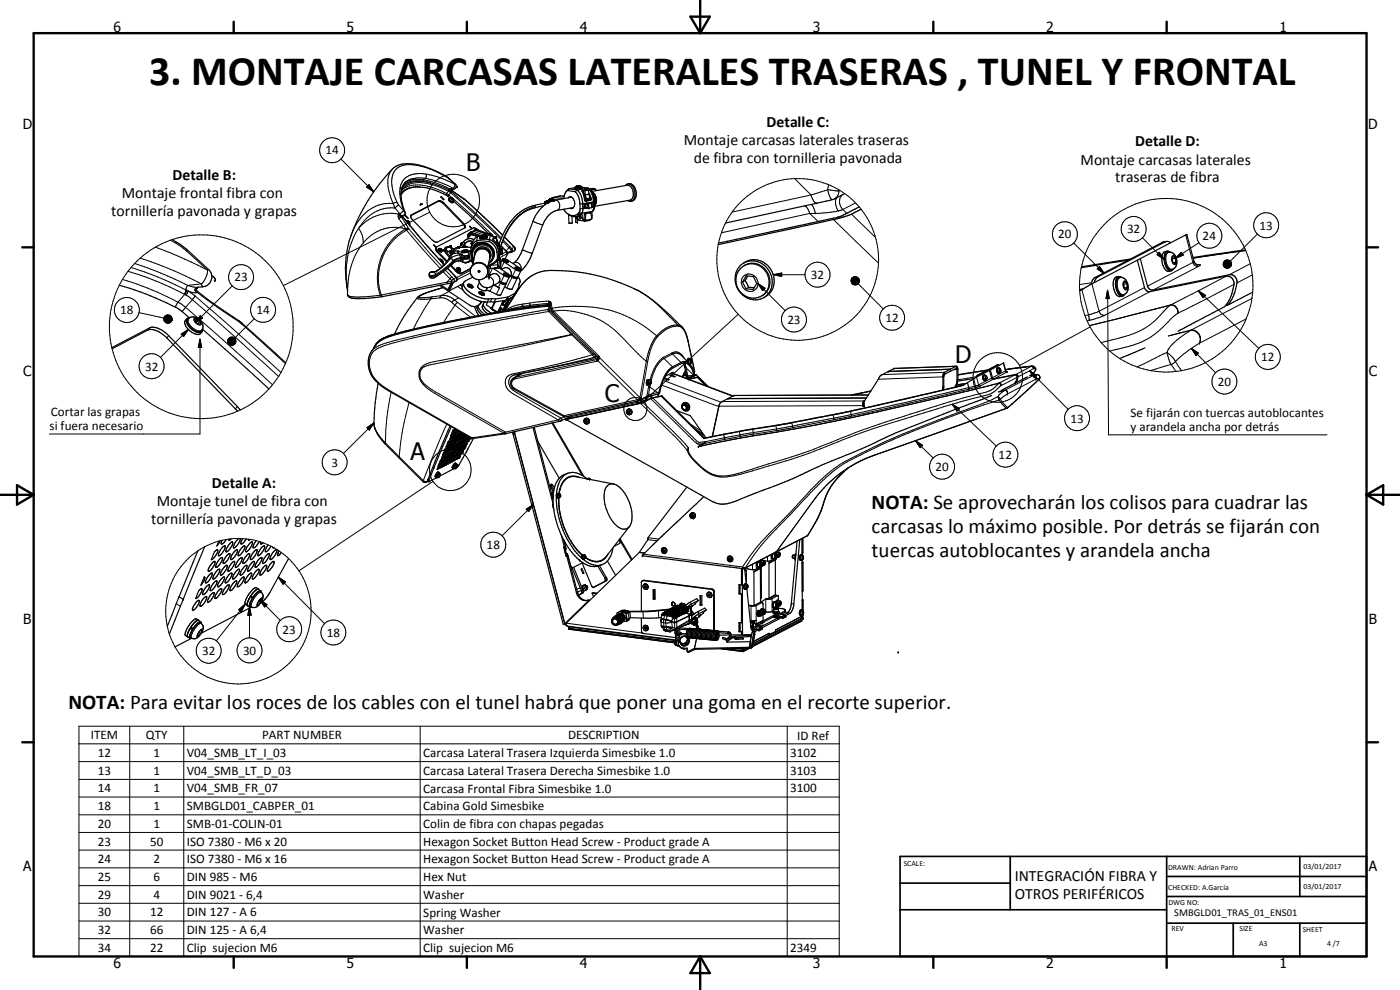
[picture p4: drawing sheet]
<svg xmlns="http://www.w3.org/2000/svg" width="420mm" height="297mm" viewBox="0 0 420 297" stroke-linecap="round" stroke-linejoin="round" font-family="sans-serif">
<defs><g id="words">
<text font-size="12.6" x="44.7" y="25.4">3. MONTAJE CARCASAS LATERALES TRASERAS , TUNEL Y FRONTAL</text>
<g font-size="7.2">
<text x="139.9" y="51.4">B</text>
<text x="286.7" y="109">D</text>
<text x="181.5" y="120.7">C</text>
<text x="123.2" y="138">A</text>
</g>
<g font-size="6.3">
<text x="261.6" y="152.7">NOTA: Se aprovecharán los colisos para cuadrar las</text>
<text x="261.6" y="159.9">carcasas lo máximo posible. Por detrás se fijarán con</text>
<text x="261.6" y="167">tuercas autoblocantes y arandela ancha</text>
<text x="20.5" y="212.8">NOTA: Para evitar los roces de los cables con el tunel habrá que poner una goma en el recorte superior.</text>
</g>
<g font-size="4.7">
<text x="230.1" y="38.2">Detalle C:</text>
<text x="205.2" y="43.6">Montaje carcasas laterales traseras</text>
<text x="340.7" y="43.9">Detalle D:</text>
<text x="208.2" y="49">de fibra con tornilleria pavonada</text>
<text x="324.3" y="49.4">Montaje carcasas laterales</text>
<text x="36.5" y="59.5">Montaje frontal fibra con</text>
<text x="51.8" y="54.1">Detalle B:</text>
<text x="334.7" y="54.7">traseras de fibra</text>
<text x="33.4" y="64.9">tornillería pavonada y grapas</text>
<text x="63.6" y="146.4">Detalle A:</text>
<text x="47" y="151.8">Montaje tunel de fibra con</text>
<text x="45.3" y="157.2">tornillería pavonada y grapas</text>
<text x="304.6" y="264.2">INTEGRACIÓN FIBRA Y</text>
<text x="304.6" y="269.6">OTROS PERIFÉRICOS</text>
</g>
<g font-size="4.2">
<text x="34" y="9.6">6</text>
<text x="104" y="9.6">5</text>
<text x="174" y="9.6">4</text>
<text x="244" y="9.6">3</text>
<text x="314" y="9.6">2</text>
<text x="384" y="9.6">1</text>
<text x="6.8" y="38.7">D</text>
<text x="410.6" y="38.7">D</text>
<text x="7" y="112.9">C</text>
<text x="410.8" y="112.9">C</text>
<text x="7" y="187.1">B</text>
<text x="410.8" y="187.1">B</text>
<text x="7" y="261.4">A</text>
<text x="410.8" y="261.4">A</text>
<text x="34" y="290.4">6</text>
<text x="104" y="290.4">5</text>
<text x="174" y="290.4">4</text>
<text x="244" y="290.4">3</text>
<text x="314" y="290.4">2</text>
<text x="384" y="290.4">1</text>
</g>
<g font-size="3.9">
<text x="97.7" y="46.4">14</text>
<text x="317.6" y="71.5">20</text>
<text x="338.2" y="70">32</text>
<text x="378" y="68.9">13</text>
<text x="360.9" y="72.1">24</text>
<text x="243.4" y="83.7">32</text>
<text x="70.4" y="84.4">23</text>
<text x="36.1" y="94.3">18</text>
<text x="77" y="94.3">14</text>
<text x="236.3" y="97.2">23</text>
<text x="265.8" y="96.6">12</text>
<text x="43.5" y="111.2">32</text>
<text x="378.5" y="108.4">12</text>
<text x="365.5" y="115.8">20</text>
<text x="15.3" y="124.7">Cortar las grapas</text>
<text x="339.3" y="125">Se fijarán con tuercas autoblocantes</text>
<text x="14.8" y="129.2">si fuera necesario</text>
<text x="321.3" y="126.8">13</text>
<text x="339.3" y="129.5">y arandela ancha por detrás</text>
<text x="299.7" y="137.7">12</text>
<text x="99.5" y="140">3</text>
<text x="280.7" y="141.4">20</text>
<text x="146" y="164.7">18</text>
<text x="84.8" y="190.1">23</text>
<text x="98.1" y="191.1">18</text>
<text x="60.7" y="196.5">32</text>
<text x="72.9" y="196.4">30</text>
<text x="27.3" y="221.8">ITEM</text>
<text x="43.8" y="221.8">QTY</text>
<text x="78.7" y="221.8">PART NUMBER</text>
<text x="170.5" y="221.8">DESCRIPTION</text>
<text x="239.3" y="221.9">ID Ref</text>
<text x="29.3" y="227.1">12</text>
<text x="46.1" y="227.1">1</text>
<text x="56.1" y="227.1">V04_SMB_LT_I_03</text>
<text x="127" y="227.2">Carcasa Lateral Trasera Izquierda Simesbike 1.0</text>
<text x="237.2" y="227.1">3102</text>
<text x="29.3" y="232.5">13</text>
<text x="46.1" y="232.5">1</text>
<text x="56.1" y="232.5">V04_SMB_LT_D_03</text>
<text x="127" y="232.5">Carcasa Lateral Trasera Derecha Simesbike 1.0</text>
<text x="237.2" y="232.5">3103</text>
<text x="29.3" y="237.7">14</text>
<text x="46.1" y="237.7">1</text>
<text x="56.1" y="237.7">V04_SMB_FR_07</text>
<text x="127" y="237.8">Carcasa Frontal Fibra Simesbike 1.0</text>
<text x="237.2" y="237.7">3100</text>
<text x="29.3" y="243.1">18</text>
<text x="46.1" y="243.1">1</text>
<text x="56.1" y="243.1">SMBGLD01_CABPER_01</text>
<text x="127" y="243.2">Cabina Gold Simesbike</text>
<text x="29.3" y="248.4">20</text>
<text x="46.1" y="248.4">1</text>
<text x="56.1" y="248.4">SMB-01-COLIN-01</text>
<text x="127" y="248.5">Colin de fibra con chapas pegadas</text>
<text x="29.3" y="253.7">23</text>
<text x="45.1" y="253.7">50</text>
<text x="56.1" y="253.7">ISO 7380 - M6 x 20</text>
<text x="127" y="253.8">Hexagon Socket Button Head Screw - Product grade A</text>
<text x="29.3" y="259">24</text>
<text x="46.1" y="259">2</text>
<text x="56.1" y="259">ISO 7380 - M6 x 16</text>
<text x="127" y="259.1">Hexagon Socket Button Head Screw - Product grade A</text>
<text x="29.3" y="264.3">25</text>
<text x="29.3" y="269.7">29</text>
<text x="46.1" y="264.3">6</text>
<text x="46.1" y="269.6">4</text>
<text x="56.1" y="264.3">DIN 985 - M6</text>
<text x="56.1" y="269.7">DIN 9021 - 6,4</text>
<text x="127" y="264.3">Hex Nut</text>
<text x="127" y="269.7">Washer</text>
<text x="29.3" y="275">30</text>
<text x="45.1" y="275">12</text>
<text x="56.1" y="275">DIN 127 - A 6</text>
<text x="127" y="275">Spring Washer</text>
<text x="29.3" y="280.3">32</text>
<text x="45.1" y="280.3">66</text>
<text x="56.1" y="280.3">DIN 125 - A 6,4</text>
<text x="127" y="280.3">Washer</text>
<text x="29.3" y="285.6">34</text>
<text x="45.1" y="285.6">22</text>
<text x="56.1" y="285.7">Clip sujecion M6</text>
<text x="127" y="285.7">Clip sujecion M6</text>
<text x="237.2" y="285.6">2349</text>
</g>
<text font-size="3.1" x="352.4" y="275">SMBGLD01_TRAS_01_ENS01</text>
<g font-size="2.4">
<text x="271.2" y="259.7">SCALE:</text>
<text x="350.6" y="261">DRAWN: Adrian Parro</text>
<text x="391.2" y="260.6">03/01/2017</text>
<text x="350.6" y="267.1">CHECKED: A.García</text>
<text x="391.2" y="266.7">03/01/2017</text>
<text x="350.6" y="271.4">DWG NO:</text>
<text x="351.6" y="279.3">REV</text>
<text x="372" y="279.4">SIZE</text>
<text x="391" y="279.6">SHEET</text>
<text x="377.9" y="283.8">A3</text>
<text x="398.3" y="283.8">4 /7</text>
</g>
</g></defs>
<g fill="none" stroke="#000" stroke-width=".35">
<path d="M120.3 58.4a6.2 6.2 0 0 1 6.3-2.2 18.4 18.4 0 0 1 8.4 3.2M120.7 57.9l-.4 .4M120.9 56.6l-.5 .7M121.9 54.5a6.2 6.2 0 0 0-1.1 6.8l.7 2.9M132.4 59.1l.9 .8zM132.4 59.1l.5 .5M132.9 59.6h.1M132.9 59.6v.1M134.8 59.5l.4-.2 .6 .2 .4 .5-.1 .4M134.8 59.5a.9 .9 0 0 0 .2 1 .9 .9 0 0 0 1.1 .1v-.2M134.8 59.5v.4l.5 .6M135.1 59.4l-.3 .2 .1 .4"/>
<path d="M135.6 56.9l.1-.1a.93 .93 0 0 0 1.1-.4 .93 .93 0 0 0-.1-1.2l-1.8-1.6a23.1 23.1 0 0 0-13.7-4.4 5.4 5.4 0 0 0-3.4 1.6 53.1 53.1 0 0 0-13.5 23.6 33 33 0 0 0 0 12.8M135.6 56.9v.1M135.6 57l.1 .1a50.5 50.5 0 0 1 9.6 8.1l5.6 5.3M135.6 57v.1M135.7 56.9h.1M135.7 59.5l-.2 .2M135.7 59.5h-.2v.2M135.7 59.5l.2 .2M135.7 59.9h.1M135.9 59.7l.1 .2-.5-.2M135.9 59.7l-.2 .2M137 55.8l.1 .5"/>
<path d="M164.7 60h.1M164.8 60l-.1 .1M164.9 59.9l-.2 .2M164.9 59.9h.1M165 59.8l-.1 .1M165.1 59.7l-.3 .3M165.1 59.8l-.2 .1M165.1 59.7v.1M165.3 59.7h.1M165.4 59.7h.1M165.5 59.7l.1 .1M165.5 59.7l-.5 .1"/>
<path d="M165.6 59.6l-.4 .1M165.6 59.8h.1M165.6 59.7v.1M165.7 59.8l-.2 .5M165.8 59.6l-.5 .1M165.9 59.6h.1M165.9 59.6l-.5 .1M165.9 59.6l-.6 .1M165.9 59.6l-.4 .1M165.9 59.6v.1M166 60l.1 .1M166 60l.4 .1"/>
<path d="M166 60h-.1M166 59.6l.1 .1M166 59.9l.1 .1M166 59.6l-.4 .1M166.1 59.7l-.5 .1M166.1 59.7l-.1 .3M168.6 59.5v.2M168.6 59.5l-2.7-.2-.8 .5M168.6 59.5h.6M169.3 58.8l-.1 .8M169.3 58.8h-1.3l-2.2 .5M170.3 57.1l2.3 .4"/>
<path d="M170.3 57.1l-.4 .4M170.5 59.4l.3-.3a1.94 1.94 0 0 1 1.4 3.1l-.5 .4-.6-.1M170.8 56.6l-1 1-.5 1.2M170.8 56.6l2.5 .4M170.8 56.6l-.3 .2M171.6 59.2l-5.5 1M172.5 56.3l-1.7 .3M172.5 56.3h.1M172.5 56.3v.2M172.6 57.5a5.2 5.2 0 0 1 1.4 3.7M172.8 56.1l-.3 .2M173.2 55.9h-.1"/>
<path d="M173.2 55.9h.8M173.3 57a6.3 6.3 0 0 1 1.6 4.1M173.3 57l-.7 .5M173.3 55.8l1 .1M173.3 55.8l-.2 .1M173.3 55.8l-.4 .1-.1 .3 1.3 .1 .3-.2-.1-.2M173.9 55.8l.1 .1M174 55.9h.1M174.3 55.9h.1M174.4 56l.3 .2M174.7 56.2l1.8 .2M174.7 56.2v.2"/>
<path d="M174.8 57.1l.7 2.9 .4 .3M175.4 57.1l-.4 .3 .4 .8 .4 1.8M175.4 57.1l1.2-.2 .2 1.4M175.4 57.1h.1M175.5 57.1v.1M175.5 57.2l.2 1.3M175.6 59l.2 .9M175.7 58.5l.3 1.1M175.8 60h.1M176 57l-1.3 .2 .8 2.9 .2 .2 1.5-.2M176 59.6v.1M176 59.7h.1"/>
<path d="M176.1 59.7l-.3 .2M176.5 56.4l-3.2 .6M176.5 56.4a5.7 5.7 0 0 1 1.6 4.2M176.5 56.4l.5 .4M176.7 58l.7 1.6-.1 .4M176.8 58.3l.3 1.1M176.8 58.3l-1.1 .2M176.9 58.7l.3 .9M177 56.8l.7 .9a4.5 4.5 0 0 1 .7 3.6M177 56.8l1.2-.2 .5 .2 .2 .4M177.1 59.4v.3M177.1 59.4l-1.1 .2"/>
<path d="M177.1 59.6l-1.3 .3M177.1 59.7h.1M177.1 59.7l-1.2 .3M177.2 59.6h.1M177.2 59.7h.1M177.2 59.6v.1M177.3 60l-.1 .1M177.3 60h-.1M177.5 57.4l10.7-1.8a2.64 2.64 0 0 1 1.6 3.9l-.6 .5-10.7 1.9M177.6 57.5a2.89 2.89 0 0 1 .9 4.2M177.9 57.7a2.94 2.94 0 0 1 1 2.8M177.9 58l.1 .3"/>
<path d="M178 56.7v.1M178 56.8l-.7 .3M178 56.8h.1M178.1 58.6l.3 1.9M178.4 58.3l.5 1.6M187.7 55.7a1.73 1.73 0 0 1 2.9 .8 2.62 2.62 0 0 1-.9 3.8l-.4 .1M188.4 55.2a3 3 0 0 1 1.7 4.7l-.7 .5-1-.2M253.5 58.1l-3.4 1.7-.9 .3-31.5 6.8M51.6 71.9l2.5 1.4 1.8 1.4 6.7 6.2a3 3 0 0 1 .8 3.1 3 3 0 0 1-2.6 2.1l-1.5 .1M120.7 64.8l6.2 7.5 6.4 7.1M121.5 64.1a.72 .72 0 0 1-1.1 .6M121.6 64.7l.9 .7z"/>
<path d="M121.7 64.6l.4 .7M121.9 66.3a.89 .89 0 0 1 1.1 1l-.1 .1M122.5 66.4h-.3l.4 .4 .1-.2M122.5 66.4l.2 .2M122.5 66.4l-.2 .1M122.7 66.6l-.2 .1M122.9 67.4v.1M123 67.2l-.2 .2M123.3 64.7l8.2-4.2h.7l.9 .6 5.9 6.1 .5 1.2M123.4 64.5l8.5-4.3 1.1 .5 6.1 6.3a1.02 1.02 0 0 1 .4 1.4l-8.6 4.3-1.1-.6-6.1-6.2a1.02 1.02 0 0 1-.3-1.4zM126.5 61.1l-.4 .2 .2 .2M126.5 61.1l.1 .2"/>
<path d="M126.6 61.1l.1 .2-.4 .2M126.6 61.1l-.5 .2 .2 .2M126.6 61.1l-.1 .1M130.5 73.8h.1M130.5 73.8l.4 .5M130.9 74.3l.5 1.1 2.8 3M131 74.2l-.8-.7 .7 .8M131 74.2l-.1 .1M131 74.2l-.3 .3 .2 .7 3.2 3.4M131.8 74.6a.56 .56 0 0 1 .7 .2 .56 .56 0 0 1-.1 .7l-.5-.3-.3-.5M131.8 74.6l-.1 .1a.72 .72 0 0 0 .8 .7l.1-.2M131.9 74.5l-.3 .1a.7 .7 0 0 0 .2 .8 .7 .7 0 0 0 .8 .1"/>
<path d="M131.9 77.8a.81 .81 0 0 1 .8 .3 .81 .81 0 0 1 .1 .8M132.1 74.7l.3 .2zM132.4 74.8l-.1 .1M132.4 77.9l.3 .2M132.4 77.9l-.1 .3 .2 .2h.2v-.3M132.4 77.9l-.1 .2M132.7 78.1l-.3 .2M132.7 74.9l.4 .3zM133 75.2h.1M133.6 75.3l.3-.1zM133.8 74.3l-.2 .2M133.9 75.2l1.1 .4"/>
<path d="M133.9 75.2l1 .4M134.8 74.1a.97 .97 0 0 0-1.3 .4 .97 .97 0 0 0 .2 1.2l1.2 1.5M134.9 77.9l-.4 .4a11.1 11.1 0 0 1-4.2 3.2M135 75.6l.3 .6M135.1 60.2l.2 .3M135.1 73.7l.4 .2zM135.1 75.8l.2 .4M135.1 75.4l-.2 .1M135.2 75.3l-.1 .5M135.2 79.7l2 2.1 .9 .4 3.2-1.6M135.2 75.3h.5M135.3 79.5l1.7 1.7a1.83 1.83 0 0 0 1.6 .7l2.7-1.4"/>
<path d="M135.3 76.2v.3M135.3 79.5l-1.7 1.7-3.2 2.1a1.06 1.06 0 0 1-1.6-.6v-.6l.3-.4 1.5-.3M135.3 60.5l.2 .1M135.4 74.3l-1-.2-.6 .2-.3 .4M135.4 74.3l.3 1M135.4 74.3h.1M135.5 74.3l.8 .5M135.5 74.4l.2 .8M135.5 60.6l.5 .1M135.7 75.2h-.6l-.2 .4M135.7 75.3l.2 .1M135.7 75.2l-.1 .1"/>
<path d="M136 75.9v.1M136 75.9l-.2 .1M136 75.9l.6 .1M136.1 60.4l-.3 .2-.3-.1M136.1 60.4l10.5 9.7M136.2 75.9v.1M136.3 75.9v.1M136.4 78.7l-1.1 .8M136.4 78.6v.1M137.3 74.3l-1 .4-.8 1.1M137.4 74.2l-.1 .1M137.4 74.2h.3"/>
<path d="M137.5 74.2l-.1 .1M137.6 74.1h.1M137.6 74.1l-.1 .2M137.6 74.1h.2M137.6 78.2h.2a3.1 3.1 0 0 0 2.7 .4M137.8 74.1v.1M137.8 74.1l-.1 .1M137.9 74.1l-.1 .1M137.9 74.1l-.2 .1M138.2 73.4h.1M138.3 73.4l.2-.2-.2 .2M138.3 73.4h.1"/>
<path d="M138.3 73.4v.1M138.4 73.4l-.1 .1M138.5 72.9l-.2 .5M138.5 72.9l.1 .3M138.5 73l-.3 .4zM138.5 72.9h.1M138.5 73.2l-.2 .2M138.5 73.2h.1M138.6 73.2l-.3 .3M138.6 72.8v.1M138.6 72.8h.1M138.7 72.8l.1 .1"/>
<path d="M138.7 73h.1M138.7 73v.1M138.8 72.9h.1M138.8 72.9l-.2 .3M138.8 78l-2.4 .6M138.9 77.9l.4-.2a.92 .92 0 0 0 1 0 .92 .92 0 0 0 .4-1h-.4a1.39 1.39 0 0 1-1.8-.4 3.8 3.8 0 0 0-2.9-.2l-1.8 2.9-2.8 2.4M138.9 77.9l-.1 .1M138.9 75.2h.1M139 75.2l-.4 .2M139 78.7h1.3M139.1 73.7h.1M139.2 73.7h.1"/>
<path d="M139.2 73.7l-.2 .3 .3-.3M139.2 73.6h.1M139.3 73.7h.1M139.3 73.7l-.2 .3zM139.3 73.4v.2M139.4 73.7l-.3 .3M139.4 73.4h.1M139.4 73.6h.1M139.4 73.5h.1M139.4 73.6l-.3 .4M139.4 73.5v.2M139.4 73.4v.1"/>
<path d="M139.6 74.2l.2-.2 .5 .2M140.1 75.1h.3a.63 .63 0 0 1-.9 .6h-.6l-.3-.3M140.1 75.1l-.6-.1-.6 .2M140.1 75.1h.1M140.2 75.1a.8 .8 0 0 1-1.3 .1M140.2 75.1l-.5 .3-.8-.2M140.3 78.7l-.9 .1M140.5 75.2l-.9 .4-1-.2M140.5 78.7h-.2M140.6 70.2l-.1 .1M140.9 78.4l-.4 .3M140.9 78.4l-.4 .2"/>
<path d="M141.2 68.2l.4 .4-.7-.7 .8 .7M141.3 69.7l-.9 .7v.7l.4 .5M141.3 69.7h.1M141.3 75.4h-.5l-.6 .3a3.1 3.1 0 0 1-2.7-.4l-1.5 .1-.7 .8M141.3 69.7l3 1M141.5 74.2l-4.2 .1M141.6 78.3l-.7 .1M141.6 78.3l.3 .7M141.6 72.4l.2 .2M141.7 73.2l-.3-.2 .2 .3M141.8 74.8a3.4 3.4 0 0 1 4.2-1.8 3.4 3.4 0 0 1 2.2 4M141.9 72.5l-.8-.2a2 2 0 0 0-1.7 1l-.7 .9"/>
<path d="M141.9 77.6l.1 1.1M142 69.4l.7-.4h.6l3.5 1.2 .8 .6M142 69.4l-1 .4-.6 .7M142.1 74.3l-.4 .9a2.87 2.87 0 0 0 .5 2.8 3.2 3.2 0 0 1 2.2-4.9 3.2 3.2 0 0 1 3.7 3.9M142.3 71.9a2.24 2.24 0 0 0-3.1 .5l-1.3 1.7M142.3 74.1a3.3 3.3 0 0 1 5.1-.1 3.3 3.3 0 0 1-.8 5l1-.9 .5-1.1M142.5 69l-.1 .2M142.5 69h.4M142.5 69v.1M142.7 75.9l-.9 3.6M142.8 75.6l-.2 .6M142.8 69l2.9 1"/>
<path d="M143.1 72.2a3.6 3.6 0 0 0-1.8 3.5l.3 2.6M143.1 72.2l3.8-.4a4.2 4.2 0 0 1 2.7 3.6M143.1 72.2l.1 .6M143.2 72.8a3.6 3.6 0 0 0-1.6 2.7M143.3 70.9l-.2 1.3M143.3 70.9l-.6 .5-.8 1-.5 2.1M143.4 70.9l-1.9-.6-1 .9M143.5 69l-.8-.5-.6-.1-11.1 5.8M144.2 74.6l1 .1M144.2 70.8l-2.9-.9-.9 1M144.2 74.6l-1 .5-.4 .6M144.2 74.7l-1.2 .7"/>
<path d="M144.3 71l-.3 .4M144.3 70.8a.64 .64 0 0 0 .5 .6 .64 .64 0 0 0 .7-.2l.3-.4M144.3 70.8l-1 .1M144.9 74.6l-.7 .1M145 70.6l-.7 .2M145 70.6l.8 .1M145.1 70.6l-.5 .2h.8M145.2 70.6l.2 .1M145.2 74.6l.8 .3 .7 .7M145.2 74.7l1 .4M145.4 70.7h.1M145.5 70.7h.1"/>
<path d="M145.5 70.7l-.1 .1M145.7 70l.2 .4-.3 .2M145.7 70l-.3 .6M145.8 70.7h.1M145.8 70.8l.4 .3M145.8 70.7v.1M146.2 75.1l.5 .5M146.6 70.1a.81 .81 0 0 1 1.2 .8M146.7 75.6l.2 .3M146.7 75.6l.4 1M146.8 72.5a3.7 3.7 0 0 1 2.3 3.2M146.8 72.5l-3.6 .3"/>
<path d="M146.8 75.9l.3 .7M147 70.2h.2zM147 77.3l-.7 3.2M147.1 76.6l-.1 .7M147.1 77l-.1 .3M147.1 70.6l-.3 1.9M147.1 70.6l-1.3 .1M147.1 70.6l.5 .1M147.2 70.2l.3 .2M147.5 70.4v.3M147.5 70.4l-.1 .1M147.5 70.7h.1"/>
<path d="M147.6 70.7l.7 .5M147.9 71.9l.9-.4 .4 1.1M147.9 71.9a3.7 3.7 0 0 1 1.6 2.1l.2-.3M148.1 77h.1M148.2 71.3l.7-.3 .4 1.2M148.2 71.3l-.3 .6M149.1 75.7l.2 1.4a2.3 2.3 0 0 1-1.8 2.1l-1 .4M149.2 72.6l.5 1.1M149.3 78.3l.3 2M149.3 72.2l-.1 .4M149.3 72.2l.5 1.1M149.3 78.2l.2 1.8h.6"/>
<path d="M149.6 75.4a3.1 3.1 0 0 1-2.6 4.3l-.5 .1M149.6 75.4l-.5 .3M149.6 73l.2 .2M149.7 75v.5M149.7 75.5l.1 .8 .9-.1M149.7 75l-.1 .4M149.7 75.1l.1 1.7v-.5M149.8 73.3l-.1 .4M149.8 73.3h.1M149.8 74.7l-.1 .3M149.8 76.3v.4M149.8 73.6l.1 .6"/>
<path d="M149.8 73.3v.5M149.9 74.2l-.1 .5M149.9 74.2v.5v-.4M149.9 76.3h.1M150 76.3l-.3 1.1M150.1 77.5l-.2 .7 .2 1.8M150.1 77.5l.2 1.6-.2 .9M150.1 77.5l-.4 .1M150.1 79.9h.1M150.4 73.8l1.7 1.7M150.6 74.9l-.9 .6M150.6 74.9l-.9 .1"/>
<path d="M150.7 74.6l-.9 .1M150.7 74.6l-.1 .3M150.7 74.6v1.6M150.7 76.2h.1M150.7 77.9l.4 .6 3.9 2.5a1.17 1.17 0 0 0 1.4 .2M150.7 77.9a1.24 1.24 0 0 1 1.7 .2l3.6 2.3 .4 .8M150.7 77.9l-.4 1M150.7 76.2l-.9 .1M150.9 70.5l-1.1 2.8M151.2 78.1l.6 .6h.7M151.2 78v.1M151.2 77.9a1.01 1.01 0 0 1 1.3 .8"/>
<path d="M151.2 77.9v.1M151.2 78.1v.1M151.2 78.1h.6l.6 .6M151.4 71.1l3.2 3.3v.5l-.3 .4-2.1 .6M151.8 78.3l-.3-.1v.2l.3 .3 .3-.2M151.8 78.3l.3 .2M151.8 78.3l-.2 .3M152 75.5h.1M152 75.5l.1 .1M152.1 75.5l-.1 .1M152.1 78.5l-.1 .2M152.1 75.6l.1 .3"/>
<path d="M152.2 75.9l-.1 .3 .3-.1M152.2 75.9l.2 .2M152.4 76.1l-.8 1.6M152.4 78.7v.1M163.1 61.7l-2.6 .7a14.1 14.1 0 0 0-8.9 8.2l-1.5 4M163.5 60.8v.1M163.6 60.7l-.1 .3M163.6 60.7h.1M163.6 60.6h.1M163.6 60.5l-.1 .4M163.7 60.5h.1M163.7 60.5l-.1 .2"/>
<path d="M163.8 60.5h.1M163.9 60.4v.1M163.9 60.4l-.1 .1M163.9 60.4l.9-.2zM163.9 60.4h.1M164 60.4v.1M164.1 60.6l-.5 .3M164.1 60.4l.9-.2-.8 .3M164.1 60.4l.1 .1M164.2 60.5h-.5M164.2 60.5h.1M164.2 60.5l-.1 .1"/>
<path d="M164.4 60.8v.1M164.4 60.6l-4.1 1a14.3 14.3 0 0 0-8.7 7.4l-.7 1.5M164.4 60.6v.1M164.4 60.7v.1M164.4 60.7l.1 .1M164.4 60.6l.1 .1M164.5 60.7h-.1M164.5 60.7v.1M164.5 60.5l-.1 .1M164.5 60.8h.1M164.5 60.8a10.5 10.5 0 0 0-4.5 5.5l-3.6 9.7-1.1 1.9-1.4 1.1M164.7 60.2h.1"/>
<path d="M164.7 60.1v.1M164.8 60.6l.1-.1-.8 .1M164.8 60.7h-.3M164.9 60.6l-.4 .1M164.9 60.2h.1M164.9 60.2l-.9 .2M164.9 60.2l-.8 .2M165 60.5h.1M165 60.2v.1M165 60.2l-.8 .3M165 60.3v.1M165.1 60.5l-.6 .2"/>
<path d="M165.2 60.5l-.8 .1M165.5 60.3l-.5 .1M165.9 60l.2 .1M165.9 60l-.1 .2M166 60h.4l-.3 .1M166.1 60.1h-.1M166.1 60.1v.1M166.1 60.2l-1.6 .6M166.5 60.1h-.4M170.6 64.3l1.1 .6M170.6 64.3l.2 2.7 .9-.1v-2M171.7 64.9l1.1 .1"/>
<path d="M172.1 62.3l-5.1 .9-1.6 .7-1.2 1.2-1.3 2.3-3.8 10.2-1.3 2.1-1.5 1.6M172.8 65v1.7h.5v-1M172.8 65l.9 1 1.8 .3M173 65h-.2M173.5 64.5h.1M173.5 64.4v.1M173.5 64.6l.2 .1M173.5 64.5v.1M173.9 64.6l-1 .4M173.9 64.6l-.8 .4M174 61.2l.1 1.4a2.26 2.26 0 0 1-1.6 2.1 2.26 2.26 0 0 1-2.4-.8l-.7-.7-.1-.4M174.2 64.4l-.4-.2-.3 .2"/>
<path d="M174.2 64.4h.1M174.3 64.4v1.2l-.4-.3v-.7M174.7 64l-.4 .4M174.7 64l.1 1.7 .8 .6M174.7 64l2.9-.5v1.9M174.9 61.1v2.1l-.7 1.2M174.9 61.1l-.9 .1M175.5 61.3v.9M175.5 62.2l.7 .1M175.5 62.2l.6 .2M175.8 64.2l1.4-.4 .4 1.7a1.87 1.87 0 0 1-1.9 .4zM176.1 61l-.6 .3"/>
<path d="M176.1 61l-1.2 .2M176.1 61l-1.2 .1M176.1 61h.6M176.1 61h.1M176.1 62.4h.1M176.1 62.4l-1.1 .1M176.2 62.3l.5 .1M176.2 62.4h.5M176.6 61h.1M176.6 61l-1.1 .3M176.7 61h-.1M176.9 60.8l-.8 .2"/>
<path d="M176.9 60.8l.5 .1M177.1 60.1h.1M177.2 63.8l-1.7 .3-.3 1.7 .6 .2M177.3 65.8l-.6 .4-1.1 .1M177.4 60.9l-.7 .1M177.4 60.9l.2 1.4-.9 .1M177.5 61v1M178.1 60.6l-1.1 .2M178.1 60.6l-1.2 .2M178.1 60.6v2.1l-.5 .9M178.1 63h.1M178.1 63l-.4 .5"/>
<path d="M178.1 62l-.6 .1M178.4 60.5l-.3 .1M178.4 60.5l.1 1.4M178.5 61.9l-.4 1.1M178.9 60.5l-.4 1.1M178.9 60.5l-.1 .3M222 79.8a5.9 5.9 0 0 1 6.5-.8 5.9 5.9 0 0 1 3.3 5.5 5.3 5.3 0 0 1-3.9 5.3 5.3 5.3 0 0 1-6.1-2.5 6.1 6.1 0 0 1 .2-7.5zM223.1 79a6 6 0 0 1 6.5 0 6 6 0 0 1 2.7 5.9 5.3 5.3 0 0 1-3 4.4M257.8 62.1l-5.4 2.8-1.3 .4-35.5 7.6M258.4 62.8a23.1 23.1 0 0 1-6.4 2.6l-36.5 8M338.6 78.1l-14.1 2.2M339.2 77.7l-14.6 2.4"/>
<path d="M342.2 77.6l2.2 8.3 .4 .7 .7 .4 23.5-4.6a1.78 1.78 0 0 1 2 1l.2 .7a6.6 6.6 0 0 1-.8 4l-.9 2.1-1.1 1.4M342.2 77.6l14-7.2 2.1 8 .5 .8 .6 .3M342.2 77.6l-.9 .5M349.9 76.1a2.05 2.05 0 0 1 2.2-.1 2.05 2.05 0 0 1 1 1.9 2.1 2.1 0 0 1-2.1 3 3.6 3.6 0 0 1-1.5-3.3zM350 72.4l-1.2 .3-20.2 10.6-.6 .6-.6 1.4M350.3 75.4a3.2 3.2 0 0 0-.6 4 2.31 2.31 0 0 0 1.7 1.9M350.3 75.4l.9 .2M350.3 75.4a1.7 1.7 0 0 0-1.6 1.9 3.4 3.4 0 0 0 2.1 4.1l.6-.1M351.3 72.9l-.8-.5-.8 .2-20.2 10.5-.7 .6-.4 1.1M351.7 77.6h.2M351.9 77.6v1.1M352.8 77.5l-.6-.6-.5 .6 .2 1.1 .6 .6 .4-.5"/>
<path d="M352.8 77.5l.1 1.2M352.8 77.5l-.9 .1M352.9 78.7l-.8 .1M373.8 75l-15.8 2.3M35.8 85.6a79.8 79.8 0 0 1 18.5 7.6l2.5 2.2-.8 .3M56 95.7a3.2 3.2 0 0 0 1.7 3.3 2.35 2.35 0 0 0 2.9 .6M56.1 95.6a1.84 1.84 0 0 0 .1 2.9 4.2 4.2 0 0 0 3.8 1.7l.6-.6M56.5 95.6a2.61 2.61 0 0 1 4 1.2 1.67 1.67 0 0 1-.1 2.4 1.67 1.67 0 0 1-2.4-.3 3.3 3.3 0 0 1-1.8-2.8zM58.6 96.6h.1M59 86.7h.1M59 95.7l-.6 .1 .2 .8M59 95.7l1 .7"/>
<path d="M59 95.7l-.5 .6M59.1 97l.3 .1M59.4 97.1v.1M59.4 86.2l-.4 .4v.4a142.5 142.5 0 0 0 13.6 9.9l13.2 12M60 96.4l.2 .8-.7 .1-.9-.7M60 96.4l-.6 .7M60.6 99.6l.2-.8 19.9 17.9M63.8 82.8l.5 .5a.63 .63 0 0 1 .2 1h-.2M131.9 85.6l9.4 6.1 1.1 .3 1-.3M132.3 85.5l2.1 1.4M132.9 86.3l-.6 .2a20.1 20.1 0 0 0-7 2.7 50.8 50.8 0 0 0-6.9 11M134.3 80.5l2.8 2.9 .1 .4-.3 .6-1 .4-21.1 4.2a29.2 29.2 0 0 1-9.5 .4l-.6-.3-.4-.7 .3-4.5"/>
<path d="M135.4 84.9l-1 2M135.5 84.9l-1.1 2M135.7 84.8l-1 2.2 .2 .2M136.1 84.8l-1.2 2.4M137.2 80.4a.69 .69 0 0 0 .2 .7 .69 .69 0 0 0 .8 .1l-.2-.7-.3-.2-.4 .1M137.2 80.6v.1M137.2 80.4v.2M137.2 80.6l.5 .5M137.3 80.4l-.1 .1M137.3 80.4h.1M137.3 80.8l.5 .4 .4-.2M137.4 80.3l-.2 .1"/>
<path d="M137.7 81.2l.4 .1M138 80.6l-.2-.2v.2M138 80.6v.2l-.2-.2M138 80.6h-.2M139.1 85l-4.2 2.2M139.2 84.8a2.3 2.3 0 0 0 .8 3.4 9.5 9.5 0 0 0 7.2 2.4M140.3 85.5a.96 .96 0 0 1 1-.1 .96 .96 0 0 1 .5 .9l-.8-.2zM140.4 85.4a1.05 1.05 0 0 0 1.5 .6M140.4 85.4v.3M140.4 85.7l.1 .1M140.4 85.7l.1 .2M140.5 85.3l-.1 .1"/>
<path d="M140.6 86l.8 .3M141.2 85.6l-.3-.1 .3 .4 .2-.1M141.2 85.6l-.2 .2M141.2 85.6l.2 .2M141.2 80.7a2.66 2.66 0 0 1 3.1-1.7 2.66 2.66 0 0 1 2.1 2.7M141.2 80.7a2.6 2.6 0 0 0 2.5 3.2M141.2 80.7v.1M141.3 80.3l-.1 .4M141.4 85.8v.1M141.5 80a2.64 2.64 0 0 1 4.6 0 2.64 2.64 0 0 1-2.4 3.9M141.7 86.3h-.2M141.7 86.3l-.2 .1"/>
<path d="M141.9 83.1l-2.3 1.2a1.32 1.32 0 0 0 0 2.1 9.8 9.8 0 0 0 5.4 3.1l.9 .2 1.7-.1M141.9 86.1l-.2 .2M142.5 92l.2 .8 1 1.9M143.2 91.8a2.91 2.91 0 0 0 1.5 2.7M143.4 91.7a4.5 4.5 0 0 0 2.1 2.7M143.5 81.3l.5 .1M143.7 83.9a2.56 2.56 0 0 0 3.8 2.1l2.3-1.4M143.8 87.9l.2 .3M143.8 87.9l.4 .4M143.9 87.6a.98 .98 0 0 1 1.4 1M143.9 84.7l-.6 1.2 .2 .3a2.67 2.67 0 0 0 2.8 1l3.1 1.3h.9l1.5-3.3M143.9 87.6a1.27 1.27 0 0 0 1.3 .8"/>
<path d="M143.9 87.6l-.1 .3M143.9 87.6l-.2 .1 .1 .2M144.2 88.3l.6 .3M144.2 88.3l.6 .2M144.5 90.5l-1.1 1.2M144.5 90.5l-.2 .5-.9 .7M144.6 90.5h-.1M144.6 87.8l-.3 .1 .3 .2 .3-.1M144.6 87.8l-.1 .3M144.6 87.8l.3 .2M144.8 88.5l.5 .1M144.9 88l-.1 .1"/>
<path d="M145 88.6h.1M145.1 91.1a1.87 1.87 0 0 0 1 2.8l.3 .3M145.1 91.1a2.38 2.38 0 0 0 1.7 2.4l.8 .5M145.1 88.6h-.2M145.2 88.5l-.1 .1M145.3 88.4l-.1 .1M145.4 88.3l-.2 .1M145.4 88.3l-.1 .1M145.6 90.6l-.5 .5M146.3 90.6l-.3 .9 1.5 1M146.3 80.3l.5 .2M146.4 81.8l-.1 .2"/>
<path d="M146.7 82.8l1.2-.6a1.65 1.65 0 0 1 1.7 .4 1.65 1.65 0 0 1 .3 1.7l.7 .5M146.7 82.2l.5 .3-.2-.1M146.7 82.6l.1 .1M146.8 80.5v3M146.9 80.5l-.1 .1M147.2 92.3l.7 .8 1.1 .4M147.2 90.6h1.1M147.3 92.3l.8 .8 .7 .2M147.6 89.6l1.1 .1M147.6 89.6l-.4 1M147.7 92.4l-.2 .1M148 80.5l3.5 2.3a1.17 1.17 0 0 0 1.4 .1"/>
<path d="M148.4 85.5l1.5 .9-1.7-.8M148.4 80.4l.2 .1M148.5 90.6l-1 1.9M148.6 90.6l-1 2 1.7 1M148.7 89.7l-.4 .9M148.9 80.4l.1 .2M149.1 80.4l-.1 .2-.7-.2M149.2 93.6l.1 .1M149.6 93.4l-.2 .2M149.6 80.3l-2.8 .2M149.6 80.3h.1M149.6 80.2v.1"/>
<path d="M149.6 80.3l2.8 1.8 .5 .8M149.7 93.4l-.1 .2-.1-.2M149.7 93.4v.2M149.7 80l-.1 .3M149.8 84.6l1.3 .7 .7-.1M149.8 80l-.2 .1M149.8 93.1l-.1 .3M149.8 93.1h.2M149.8 93.2l-.1 .2M149.8 80l.9 .8-.3-.2M149.9 93.3l-.1 .3zM149.9 93.1l-.1 .1"/>
<path d="M150.1 92.8l-.3 .3M150.1 93l-.2 .3M150.1 84.5l-.3 .1M150.2 92.6l-.1 .1M150.3 92.4l-.8 1M150.3 92.4h.1M150.3 92.5l-.5 .6M150.3 92.4l.1 .1M150.3 92.8l-.5 .4M150.3 92.7l-.1 .1M150.4 92.5h-.1M150.4 92.5l.2 .1"/>
<path d="M150.4 92.5h.1M150.4 92.5l.1 .1M150.4 80.9l.9-.5a1.66 1.66 0 0 1 1.7 .4 1.66 1.66 0 0 1 .4 1.7l.6 .5 1.3 .2M150.5 92.6l-.2 .2M150.5 92.6h.1M150.5 92.6l-.2 .1M150.5 92.6l.6 .4-.1 .4M150.6 91.2l-.8 1.7M150.6 92.6v.1M150.6 84.8l1.2 .2M150.6 84.8l.4 .1M150.7 91.4l.3 .1"/>
<path d="M150.7 91.2v.2M150.7 91.4l.2 .1M150.8 91.1l-.1 .1M150.8 93.3h.1l-.2 .1M150.9 91.3v.2M150.9 91.4l.6 .4 .2-.1M150.9 90.9l.1 .1M151 90.2l-.2 .5M151 90.6l-.1 .3h.2M151.1 82.1a.95 .95 0 0 1 1.4 .7 1.24 1.24 0 0 1-1.4-.7zM151.2 82.2l.7 .1 .5 .5M151.3 92.8l-.4 .1"/>
<path d="M151.3 90.6l-.3 .3M151.3 92.7l.2 .5M151.3 92.8l-.1 .1M151.3 92.6v.1M151.4 92.5l-.1 .1M151.4 93.3a315.7 315.7 0 0 0-35.1 7.6 6.3 6.3 0 0 0-4.2 3.6M151.5 90.3l-.4 .3M151.5 90.3h.1M151.5 92.3h.1M151.5 92.3l-.2 .3M151.5 93.2l-.1 .1M151.5 90.3h-.4l-.3 .5-.2 .4 .1 .2"/>
<path d="M151.5 90.4l-.2 .2M151.5 90.4h.1M151.6 90.4l.6 .4-.1 .3M151.6 90.4l.1 .1M151.6 90.4l-.7 1M151.6 90.4l-.3-.1-.6 .9M151.7 91.9l-.3 .6M151.7 91.9l-.1 .3M151.7 91.5l.1 .1M151.8 91.6h.3M151.8 82.3h-.3v.2l.3 .2h.3v-.2M151.8 82.3l.3 .2"/>
<path d="M151.8 82.3l-.1 .3M151.8 90.1l-3.5 .5M151.8 91.2l.2 .1M151.8 85v.2M152 91.3l-.2 .3M152 91.1l-.3 .3-.1 .2h.2M152 91.7l-.3 .2M152 91.7h.1M152 91.1v.2M152.1 91.1l-.9 1.4 .1 .3M152.1 91.7l.2 .2M152.1 91.8l-.1 .1"/>
<path d="M152.1 82.5l-.1 .2M152.2 91.7l-.2-.1-.3 .3M152.2 91.8h-.1M152.2 92l-.2-.1-.5 .5M152.2 91.3l.4 .3M152.3 91.8l-.4 .1h.1M152.3 89.2l-.5 .9M152.3 89.2l-3.6 .5M152.4 90.6h.1M152.4 90.6h.2M152.5 90.1h.2M152.5 90.7l.4 .1"/>
<path d="M152.5 90.1l-.1 .5M152.5 89.8l-.2 .5 .1 .3M152.6 90.6l-.5 1 .3 .2M152.6 90.6l.4 .2M152.6 90v.1M152.6 90.3v.3M152.7 90.1h.1M152.7 90.1l-.1 .2M152.7 89.7l-.2 .4M152.9 89.6l-.2 .2M152.9 90.8l-.2 .4M152.9 82.9l-1.1 2.1"/>
<path d="M153 90.8h-.1M153 90.8a32.2 32.2 0 0 1 5.1-6.9 10.8 10.8 0 0 1 7.8-2.7 56.6 56.6 0 0 1 25.4 5.8 46 46 0 0 1 11.6 9.4l1.7 1.6a6.5 6.5 0 0 1 1.8 4.1l2.1 9.3-.2 .4M153 90.8l-1.5 2.4M153.2 89.6l-.6 .7M153.2 89.4v.1M153.2 89.5h.1M153.2 89.6h.1M153.2 82.8l-.4 .4M153.2 82.8a2.06 2.06 0 0 0 2.1 .6M153.2 89.6l.5 .2M153.3 89.5l-.6 .5-.1-.1M153.3 89.5v.1"/>
<path d="M153.6 82.7l-.4 .1M153.8 89.1l.2 .1M153.9 82.8l.2 .2M154 89l-2.2 1.1M154.3 83.1h.1M154.4 88.1l-2.1 1.1M154.4 88.1h.1M154.5 88.1l-.5 .9M154.5 80.3a1.01 1.01 0 0 1 1.4 .7l-.1 .1a1.33 1.33 0 0 1-1.3-.8zM154.6 80.4l.8 .1 .5 .5M154.8 88l-.2 .1M155.2 80.5h-.3v.2l.7 .2-.1-.1"/>
<path d="M155.2 80.5l.3 .3M155.2 80.5l-.1 .3M155.3 83.2v.2M155.3 83.4l-1.6 3.2a2.17 2.17 0 0 1-2.2-.6M155.5 83.1a1.69 1.69 0 0 1 .2 2.3l.1 .6M155.5 83.1l-.2 .1M155.5 80.8v.1M155.8 86l-1.8 3M155.8 86l-1.3 2.1M156.4 81.2l-.9 1.9M160.9 91.4l-4.5 .6M165 91.2l.7 2.3 13.8 13.7-.2 .6"/>
<path d="M165.2 91.8l-.2-.2a72.6 72.6 0 0 0-13.6 1.7M165.3 92.2l-.3-.2a163.3 163.3 0 0 0-24.6 3.6l-12.8 2.6-8.1 2a15.4 15.4 0 0 0-6.3 2.8l-1.9 2.8a5.5 5.5 0 0 0-.8 3.5 8.1 8.1 0 0 0 3.4 6.1l3.9 2.5 23.8 13.7a157.1 157.1 0 0 0 26.2-5.2l3-1.3M222.1 80.7a5.3 5.3 0 0 1 7.4-.1 5.3 5.3 0 0 1 .1 7.4 5.3 5.3 0 0 1-7.1-.1 5.3 5.3 0 0 1-.4-7.2zM222.8 84.6l1.1-1.8 2.2 .2 1 2-1.1 1.9-2.1-.2M222.8 84.6l1.1 2.1M223.6 84.2l-.8 .4M223.6 84.2l1.1 2M224.4 82.8l-.8 1.4M224.7 86.2l1.6 .2M224.7 86.2l-.8 .5M324 87.3l3-1.8 14.3-7.4 2.4 8.7a1.39 1.39 0 0 0 1.4 .7l22.9-4.7a2.22 2.22 0 0 1 2.2 3.1l-.9 3.4a6.9 6.9 0 0 1-4.6 4.2l-11.2 5.9M325.1 86.7l-1.1 .2"/>
<path d="M335.3 83.7a1.94 1.94 0 0 1 3.1 1.4 2.33 2.33 0 0 1-1.8 3.4 3.6 3.6 0 0 1-1.3-4.8zM335.7 83a3.2 3.2 0 0 0-.6 4 1.98 1.98 0 0 0 1.9 1.8l.5-.5M335.7 83a2.21 2.21 0 0 0-1.5 3.1 2.92 2.92 0 0 0 2 2.9l.7-.1M335.7 83l.9 .2M337.2 85.2l.1 .1M337.3 85.3v.9M337.3 86.2l.6 .6 .4-.6M338.1 85.1l-.5-.6-.5 .5 .2 1.2M338.1 85.1l.2 1.1M338.1 85.1l-.8 .2M338.3 86.2l-.8 .2M352.1 80.7l-.7 .6"/>
<path d="M368.4 91.6l-.6 .1M376 87.7l-7.6 3.9M33.6 104.3l11.4-6a5.4 5.4 0 0 1 4.9 1.7l22.2 23M33.6 104.6l10.8-5.6a6.2 6.2 0 0 1 5.7 2.4l21.2 22M113.5 115a57.3 57.3 0 0 0-1.2 13.1 14.2 14.2 0 0 0 4.3 6.1l10.3 10.3 .8 .3 .9-.4M155.5 112.2l-.4 .7M155.7 112.2l-.3 .5M156.5 112.1l-2.3 1.2a2 2 0 0 0 .1 3.5l15.1 8.3 22.9-5 1.7-.9M179.1 107h.2M179.3 106.9l-8.1 2.1-17.1 3.6M194 119.2h.1M194.1 119.2v.6"/>
<path d="M194.1 119.8l.3 .1M194.1 119.8l.2 .1M194.2 115.1l.2 .5M194.2 115.2l.2 .4M194.2 114.7v.4M194.3 114.9l.1 .1M194.3 114.9l-.1 .1M194.4 115l.1 .4M194.4 114.1l-.2 .9M194.4 115.6h.2M194.4 115l-.2 .1M194.4 115h.1"/>
<path d="M194.4 114.9h.1M194.4 114.9l-.2 .1M194.4 114.1l-.2 .5M194.4 114.9a.56 .56 0 0 1 .1-.7 .56 .56 0 0 1 .8 0l.1 .7-.4 .6M194.4 114.9l.1 .5M194.4 114.9h-.1M194.5 114l-.1 .1M194.5 115.4v.1M194.5 115.4l.1 .2M194.6 113.9l-.1 .1M194.6 115.5h.2M194.7 113.9a.89 .89 0 0 0-.8 .8 .89 .89 0 0 0 .6 .9"/>
<path d="M194.8 115.6h-.2M194.9 113.9l-.4 .1M195 115.5h-.2M195 115.5h.1M195 114a.59 .59 0 0 0-.6 .3 .59 .59 0 0 0 0 .6M195.1 118.9l.5 .5M195.1 114.7h.3M195.1 115.1h.2M195.3 118.8l.6 .5M195.4 114.7l-.1-.2-.3 .4 .1 .2h.2M195.4 114.7l-.1 .4M195.9 119.4l-2.9 1.4"/>
<path d="M197.5 118.2v.8M197.8 117.7l-.5 .1M197.8 117.7l.1 .4M197.9 118.1l-3.8 1.1M197.9 118.1h.1M198.4 118.9l-2.5 .5M198.4 118.9l12.8 12.7M198.7 118.8l-3.5 .7-3 1.5-22.3 4.9M198.7 118.8l12.7 12.6M198.7 118.8l-.3 .1M199.3 113.6l.2-.1 1.3 .4-.3 .1zM199.5 113.5v.2"/>
<path d="M199.6 112.9l-1.2 3.1-.5 2.1M201.1 112.6l.3-.1 1.2 .4-.2 .2zM201.4 112.5l-.1 .2M201.6 111.9l18.4 6.9M202 112v-.3l-2.3 1.2M204.6 106.8l2.4 2.4M205 112.6h.1M205 112.6l.3 .7M205.1 108.9l.9 3.6-.9 .1M205.1 112.6l1.3 .2M205.5 108.9l.9 3.9M205.7 111.2l-.9 1.9"/>
<path d="M205.8 111.8l-.5 .1M205.9 111.9l-.6 .2M205.9 112.2l-.9 .4M206.4 112.8l-.5 .4 .3 .4M206.4 108.4v.2M206.4 108.6l.2-.1zM206.5 107.9l-.1 .5M206.5 108.6h.1M206.6 108.6v.2M206.6 108.6l-.1 .1M206.6 108.6h.1M206.6 108.9l-1.2-.4-1 .3a9.1 9.1 0 0 0-3.9 2.4 15.1 15.1 0 0 0-2.7 6.5"/>
<path d="M206.6 108.9l.3 .2M206.6 113.7h.1M206.6 108.7l.1 .1M206.7 108.1l-.1 .4M206.7 107.9l-.1 .8M206.9 107.6h-.4l-.3 .8M206.9 109.1a4.7 4.7 0 0 1 1.4 3.6M207 109.2h.1M207 107.6l.2 .1M207 107.6l-.3 .5M207.1 107.6l-.4 .1-.3 .7M207.3 107.7a.87 .87 0 0 1-.3 1.5"/>
<path d="M207.3 107.7l-.5 .2M207.3 108.4h.2M207.3 108.7h.2M207.5 108.4v-.2h-.2v.6l.2-.1M207.5 108.4v.3M207.7 112.7l.1 .2M208.3 112.7l-1.9 .1M208.3 112.7h.1M208.3 112.7a4.6 4.6 0 0 0-2.6-3.8l-1.3 .2-2.9 1.6-.7 .6-1.2 1.6M208.4 112.6l-2 1.1M208.7 112.6h.1M208.9 112.4l-.4 .2"/>
<path d="M208.9 112.4l-2.2 1.3M208.9 112.4l3.6 3.6M209.3 113.2l2.5 2.5M209.3 113.2l-2.6 .6M209.5 113.2l-2.9 .5M209.5 113.2h-.2M209.5 113.2l2.7 2.7M218.5 119.6l-2.3 1.2-.4 1M260 119.4l-41.5 .2M260.6 118.5l-40.4 .2-1.7 .9M261.3 117.3l-5.4 1.2M261.4 117.3l-5.8 1.2"/>
<path d="M266.6 111.5l-2.5 1.4-4.8 7.7 .1 1.4h-.5M283 116.1l-.1 1M283.2 116l-.2 .1M283.2 112.9l-.2 .2M283.5 111.7l-.5 .9v3.5M283.5 111.7v.6M283.5 112.3l-.3 .4-.1 4.3M285.2 110.8l-1.7 .9M285.2 110.8l.1 .6M285.2 110.8l-18.6 .7M286.9 109.9l.1 .6M286.9 109.9h.2"/>
<path d="M286.9 109.9l-1.7 .9M286.9 115.9l2.3-.3-31.7 7.3M287 110.5l-3.5 1.8M287.1 109.9l-18.8 .6-1.7 1M287.1 110.4h.1M287.1 110.4l-.1 .1M287.1 109.9l.4 .8M287.1 110.4l.1 .5M287.2 110.9l-.1 3.8-.6 1.5M287.5 110.7l-.1 4-.7 1.4M287.5 110.7l-.3 .2M290 115.1l-2.9 .4"/>
<path d="M290.4 114.8l-1.4 .9-2.2 .5-33.6 7.6M290.4 114.8l.4 2M292.3 113.6l-4.9 .7M295.3 112.6a.75 .75 0 0 1 .9 .6 .75 .75 0 0 1-.7 .8M295.3 112.6l-.2 .8 .2 .6M295.3 112.5l-.3 .2v1l.3 .5h.4M295.6 112.6h-.3a1.18 1.18 0 0 0 .4 1.6M295.8 113.1v.4M295.8 113.1l.1-.2 .2 .2M295.8 113.2h.1M295.8 113.5h.3M295.8 113.2v.3"/>
<path d="M295.9 114l-.2 .2M296.1 113.1v.4M296.1 113.1l-.3 .1M296.1 113.5h-.2M296.2 111.1l-8.7 1.4M296.4 111l-8.9 1.4M297 111.1l-4.2 2.2-2.4 1.5M297 111.1l.8 2.7 6.8-1.3a.94 .94 0 0 1 .4 1.6l-.4 .8M297.2 111l4-2.1 .8 2.6M297.2 111l-.2 .1M297.2 111l.7 2.5 .3 .2 6.7-1.3 .4 .1a2.61 2.61 0 0 1-.6 2.5M297.6 118.6l-28.7 11.2-9.2 4.4-16.4 6.9a226.2 226.2 0 0 1-20.8 8.5l-1.1 .5a8.4 8.4 0 0 1-8.2 .1l-43.3-24.3"/>
<path d="M299.4 111.7l.1 .1M299.5 111.6l.4 .4M299.5 109.5l-6.2 3.1-.3 .6M299.5 110.4l-.3 .6 .2 .7M299.6 111.8l.4 .1M299.8 110.4h-.4a1.07 1.07 0 0 0 .3 1.7l.2-.1M299.8 109.6l-.4-.1-5.8 3.1-.3 .4M299.8 110.4a.72 .72 0 0 0-.3 1.2M299.8 110.4l.4 .3 .2 .6-.4 .6M299.9 111h.1M300 111v.1M300 111.3h.3"/>
<path d="M300 111.9l-.1 .1M300.2 111l-.3-.1 .1 .4M300.2 111l.1 .3M300.2 111h-.2M301.7 110.9l6.3-.9h2.3a1 1 0 0 1 0 1.8l-1 .8 2.1-.2a.86 .86 0 0 1 .5 1.4l-9.6 8.6-36.7 13.1a40.7 40.7 0 0 0-10.8 4.7l-.6 .4M302 111.5h.1M302.1 111.5h.1M304.5 115h.2M304.6 114.9l-4.2 2.3M308.3 113.1l-3.6 1.9M343.6 104.4l-7.6 3.2M130.1 139.7l-1.8 4.4 .4 .3"/>
<path d="M130.1 139.7l.3 .3M130.4 140l-1.7 4.4M131.8 139.1h.2l-.5 .8zM132 139.1h.1M132.2 138l-.3 .7zM132.3 139.7v.5l-.4 .3zM132.3 138.6h.1M132.4 138.8l.3-.1-.5 .9zM132.5 138l.4-.3-.6 .9zM132.7 137.5h-.1M132.8 136.9l.3-.2-.1 .5-.5 .3zM133 139.4l-.5 .8"/>
<path d="M133 139.4h.1M133 138.5l.3-.2v.3l-.5 .6zM133.1 135.9l.3-.2-.6 .8zM133.4 137.4l.2 .1-.2 .3-.4 .4zM133.4 136.6l.4-.2-.6 .8zM133.5 139.1h.2l-.6 .8zM133.5 137.4h.1M133.6 134.7l-.3 .7zM133.6 138.3l.3-.3v.3l-.5 .6zM133.7 135.2h.1M133.8 135.5l.2-.1-.6 .8zM133.8 139.5v.1"/>
<path d="M133.9 134.6l.4-.2-.6 .8zM133.9 138h.1M133.9 134.2h.1M133.9 137.2l.3-.2-.6 .9zM134.1 136.3l.3-.2-.5 .8zM134.1 137h.1M134.2 138.7l.2 .1-.3 .5-.3 .2zM134.2 135.8l-.1 .1M134.3 137.5h.1M134.4 137.8l.2-.1-.6 .9zM134.4 135.2l.3-.2-.2 .5-.4 .4zM134.4 139.1v.1"/>
<path d="M134.4 133.4l-.5 .8M134.4 133.4h.1M134.5 133.4l-.6 .8M134.5 132.5l.2-.1v.3l-.5 .5zM134.6 136.8l.2-.1-.5 .8zM134.7 134.2l.2-.1-.6 .8zM134.7 138.2h.1M134.7 135.9l.3-.2a.63 .63 0 0 1-.6 .8zM134.8 133.3l.3-.2-.2 .5-.3 .3zM134.8 134h.1M134.9 138.3l-.5 .8M134.9 135l.4-.3-.1 .5-.5 .4z"/>
<path d="M134.9 138.3l.1 .1M135 138.4l-.6 .8M135 137.5h.2l-.5 .7zM135 131.9h.1M135.1 127.8l-5 11.9M135.1 132.2l.3-.1-.6 .8zM135.2 136.5l.3-.1-.6 .8zM135.3 138.3l.4-.2-.6 .8zM135.3 133.8l.2-.1-.6 .8zM135.3 131.1h.3l-.6 .8zM135.4 133l.4-.2-.6 .7zM135.4 128.1l-5 11.9"/>
<path d="M135.5 135.5l.2-.1-.6 .8zM135.5 133.7h-.1M135.6 130.2l.2-.1-.6 .8zM135.6 137.2l.3-.1-.6 .8zM135.6 135.4h.1M135.7 132.7h.1M135.7 138.6h.1M135.8 131.8l.2-.1-.5 .8zM135.8 134.4l.1 .1-.5 .7zM135.8 137h.1M135.8 135.9h.1M135.8 130h.1"/>
<path d="M135.9 136.1h.2l-.5 .8zM135.9 137.5h.1M135.9 133.5l.3-.1-.5 .8zM135.9 131.7h.1M135.9 130.6h.1M136 129v.2l-.3 .6zM136 134.9h.1M136.1 135.2l.2-.2-.5 .9zM136.1 139.8l-.2 .7M136.1 130.7a.52 .52 0 0 1-.4 .8zM136.1 139.8h.3M136.1 137.7a.49 .49 0 0 1 0 .5 .49 .49 0 0 1-.4 .3z"/>
<path d="M136.2 139.7v.1M136.2 134.3l.4-.3-.6 .9zM136.2 129.8l.3-.1-.6 .9zM136.3 132.4a.56 .56 0 0 1-.4 .8zM136.3 139.6l-.1 .1M136.3 131.6l.3-.2-.6 .8zM136.3 136.7l.2 .1-.2 .4-.4 .3zM136.3 139.8l-.2 .8M136.4 139.3l-.1 .2M136.4 139.8l-.1 .2M136.5 132.9h.1M136.5 135.8l.2-.1a.53 .53 0 0 1-.5 .7z"/>
<path d="M136.6 133.1l.1-.1a.53 .53 0 0 1-.5 .7zM136.6 137.6l.3-.2-.6 .8zM136.6 139.6l-.4 .1M136.6 139.2l-.5 .6M136.6 137.2h.1M136.6 131.4h.1M136.6 128.7l-.5 .8 .6-.7M136.6 134.5h.1M136.6 130.5l.3-.2-.3 .7-.3 .2zM136.7 135.7h.1M136.7 139.4l-.3 .4M136.7 134.8l.3-.1-.6 .9z"/>
<path d="M136.8 129.6l.3-.2-.5 .8zM136.8 136.6l.3-.2-.5 .8zM136.9 139.1a.96 .96 0 0 0-1 .4 .96 .96 0 0 0 0 1M136.9 128.9l-.1 .3 .3-.2M136.9 139.1h.1M136.9 139.1l-.3 .1M136.9 139.1l.2 .1M136.9 137.4h.1M136.9 139.2l-.3 .3M136.9 139.3l-.2 .1M136.9 139.3h.2M137 139.2h.1"/>
<path d="M137 139.2h-.1M137 139.2l.1 .2M137.1 132v.1M137.1 139.3l.1 .2-.1 .7M137.1 133.7l.1 .1-.1 .4-.5 .3zM137.1 132l-.5 .4-.1 .5M137.1 132.1l-.6 .8M137.1 129.4h.1M137.1 133l.3-.3-.5 .8zM137.1 131.1l.1 .2-.5 .6zM137.1 135.5l.3-.1-.6 .8zM137.2 136.8v.1"/>
<path d="M137.2 129.9h.1M137.3 134.2h.1M137.3 137.2l.3-.2-.5 .9zM137.4 134.5l.2-.1v.1l-.5 .7zM137.4 131.5h.1M137.4 130l.1 .1-.1 .2-.5 .6zM137.4 131.8l.3-.1-.5 .8zM137.4 129.2l-.2 .7M137.4 136.3l.4-.2-.6 .8zM137.4 135.9h.1M137.6 130.9l.4-.1-.6 .7zM137.6 134.4h.1"/>
<path d="M137.6 130.6h.1M137.7 129.3l-.5 .6M137.8 129.4l.2 .1M137.9 135l.1 .3-.6 .6zM137.9 133.4l-.6 .8M137.9 133.4l-.3 .1-.3 .7M137.9 133.4h.1M138 136.8l.2-.1-.1 .5-.5 .3zM138 132.4v.4l-.5 .4zM138 129.7l.1 .3-.5 .6zM138 134.2l.2-.2-.5 .9zM138.1 135.9l.3-.2-.5 .8z"/>
<path d="M138.1 131.5l.2-.1-.1 .4-.5 .4zM138.2 130.6l.3-.3-.5 .9zM138.2 133.1l.3-.1-.5 .9zM138.3 134.9l.4-.2-.6 .9zM138.3 134.5h.1M138.4 129.8l-.2 .4 .4-.3M138.4 132.2l.4-.1-.6 .8zM138.5 136l.2 .1M138.5 136v.2l.2-.1M138.7 131.1h.3l-.6 .8zM138.7 132l.1 .1M138.8 133.7l-.5 .8"/>
<path d="M138.8 133.7h.1M138.9 132.8l.1-.1a.55 .55 0 0 1-.5 .8zM138.9 133.7l-.5 .8M139 130.1l-.4 .8 .6-.7M139 135.4l-.3 .7M139 135.4l-.5 .6M139 135.4h.1M139 132l.4-.3-.6 .8zM139 131.5h.1M139.2 134.4l.1 .3-.5 .5zM139.2 133.2h.1M139.3 130.9l.3-.2-.1 .4-.5 .4z"/>
<path d="M139.3 130.3v.3l.2-.2M139.3 133.5l.3-.1-.6 .8zM139.3 131.7h.1M139.5 132.5l.3-.1-.6 .8zM139.8 131.5l.2-.1-.6 .8zM139.8 134.1l-.4 .8zM139.9 130.6l-.3 .6 .6-.4M139.9 133.1h.3l-.6 .8zM140 131.4h.1M140.1 132.2l.3-.2-.5 .9zM140.4 132h.1M140.5 132.3l.2 .2"/>
<path d="M140.5 132.4l.2 .1M140.6 131l-.5 .9 .6-.8M140.7 131.5h.1M140.8 131.1l-.1 .4M141 131.7h.1M141 131.7l-.5 .7M141 131.7l-.3 .8M141 131.3l-.2 .2M142.1 131.5l-.8 1.6a33.6 33.6 0 0 1-3.9 6.9l-.3 .2M153.8 129.7l.2 .5M154 130.2l15 57.1 .5-.1M154.3 129.5l.2 .5-.5 .2"/>
<path d="M154.4 129.8l15.1 57.4M154.4 129.8h.1M160 128.3l6 23M160.3 128.2l5.7 21.6M161.4 132.4l6.4 11.1M165.6 126.9l9.1 15.7M165.9 126.9l9.3 16M169.9 125.8v.1M170.1 125l1.3 .5M170.6 125.6h.1M171 125.2l-1.1 .6M171.1 125.3l-.5 .3"/>
<path d="M171.4 125.5l-.8 .1M175.3 126.2v.3M175.3 126.5l.5 .7 .6-.1M175.5 126.4l.2-.2h.4l-.1 .6-.3-.1M175.5 126.4l.2 .3M175.6 125.8l-.3 .4M175.7 126.4h-.2M175.7 125.6a.86 .86 0 0 1 1.1 .4 .86 .86 0 0 1-.3 1.1M175.7 125.6l-.5 .7M175.7 125.6h-.1M175.7 125.7a.75 .75 0 0 1 1 .4 .75 .75 0 0 1-.5 1 .75 .75 0 0 1-.9-.6M175.7 125.7l-.1 .1"/>
<path d="M175.7 126.4l.1 .3M175.8 126.2l-.1 .2M175.8 126.7h.3M175.8 126.7h-.1M175.9 125.5l-.2 .1M176.1 125.5a.88 .88 0 0 1 .7 .7 .88 .88 0 0 1-.4 .9M188 123.7l.4 .6M188.3 123.7l.2 .3M188.3 123.7l.3 .2M188.3 123.7l.2-.3h.3v.6h-.3M188.4 123l-.4 .7M188.4 124.3l.4 .2 .5-.2"/>
<path d="M188.4 123h.1M188.4 122.8a.87 .87 0 0 1 1.2 .4 .87 .87 0 0 1-.4 1.2M188.4 122.9l-.3 .2-.1 .6M188.4 122.9h.8M188.4 122.8v.1M188.4 123h.7M188.5 123.7h.1M188.5 123.4v.1M188.6 123.9l.2 .1M188.6 123.9l-.1 .1M189.1 123l.4 .6-.3 .6M189.1 124.2l-.7 .1"/>
<path d="M189.1 124.2h.1M189.2 122.9l.3 .4 .1 .6M189.5 124.1l-.2 .1M192.5 120.9h.1M192.9 120.8l-21.5 4.7M193 120.8h-.1M203.1 123.2l4.1 1.5 4.7 6.7M204.8 121.8l.1 .9M204.8 122.3l.3 .5M204.9 121.1a1.23 1.23 0 0 1 1.9 .6 1.23 1.23 0 0 1-1.1 1.6 1.38 1.38 0 0 1-.8-2.2zM204.9 121.7l-.1 .3M204.9 121.7l-.1 .1"/>
<path d="M205 121.7l-.2 .1M205.1 122.8l.5 .2M205.1 121.6l.9 .3M205.1 121.6l-.2 .1M205.3 120.9a1.32 1.32 0 0 1 1.4 .4 1.32 1.32 0 0 1 .1 1.6M205.4 121.3l.8 .2 .2 .7M205.4 121.3l-.4 .4M205.4 121.5l.5 .5 .1 .3-.4 .7M205.4 121.5l-.3 .1M205.5 121.3h-.2M205.6 121.3l-.2 .2M205.6 121.3l-.6 .4"/>
<path d="M205.6 121.3l.6 .5M205.8 121.3l.4 .3 .2 .6M206 121.9v.8M206 122.7l-.4 .2M206.2 121.8v.8l-.2 .1M206.2 122.2h.2M206.2 122.3h.2M206.2 121.8l-.2 .1M206.4 122.3l-.2 .5M206.4 122.1h.1M206.5 122.1a.87 .87 0 0 1-.5 .8 .87 .87 0 0 1-.9-.1M206.5 122.1l-.1 .2"/>
<path d="M206.8 122.9l-.5 .3M208.8 128.9l2.1 1.1M209.6 129.7l1.8 .9M211.4 131.4l-.2 .2M211.5 133l-1.9 1M211.5 132.9v.1M211.6 132.8l-.1 .1M211.6 132.5v.2M211.6 132.7v.1M215.7 122l-1.9 9M215.8 121.9l-.1 .1M215.9 121.4l-.2 .6"/>
<path d="M217.2 130.3l-6 1.3M217.2 130.3l.3 1.1-.2 .5M217.4 130.3l-6 1.1M219.7 129.8l-2.5 .5M253.2 123.8l-17.3 3.3-16.4 2.8M253.2 123.8l-16.9 3.3-14.4 2.4M255.4 123.3l-2.2 .5M259.2 121.8h.2M259.2 121.8l-.3 .2M259.3 120.9l-.1 .9M259.5 120.2a1.37 1.37 0 0 0-.6 1.8M130.8 143.2h.1"/>
<path d="M130.8 143.1v.1M130.8 143.2l.2 .1M131 143.3h.1M131 142.4l.1 .1M131 143.2l.1 .1M131.1 142.5h.1M131.1 142.5h.2M131.1 143.3l-2.4 1.1M131.1 143.3h-.1M131.2 142.5l-.2 .8M131.3 142.5h-.3l-.2 .7M131.3 142.5l-.3 .5"/>
<path d="M131.3 142l-.5 1M131.5 140.2l.3-.2-.6 .9zM131.5 142.2l-.2 .3M131.6 141.8l-.1 .1M131.6 141.7l-.6 .7M131.6 141.7h.1M131.6 141.7l-.1 .1M131.6 141.7l.3 .2M131.7 142.8l.3-.2-.1 .3M131.7 141.7a.96 .96 0 0 0-.9 .5 .96 .96 0 0 0 0 1M131.7 142.8l-.1 .2 .3-.1M131.7 140h.1"/>
<path d="M131.7 141.7l.1 .1M131.7 142.8l.2 .1M131.7 142l-.1 .1M131.8 141.9l-.1 .1M131.8 141.9l.1 .1M131.9 141.9l-.9 .5M131.9 141.9v.1M131.9 142a.81 .81 0 0 1 0 .9 .81 .81 0 0 1-.8 .4M132.5 140.2h.1M135.9 140.5h.1M135.9 140.5l.2 .1M136.1 140.6h.2l-4.4 2.3"/>
<path d="M136.2 140.1l-.1 .3M136.9 140.1l-.1 .3 .2-.2M136.9 140.1l.2-.2-.1 .3M136.9 140.1l.1 .1M137.1 140.2l-.5 .4-.5-.1M165.3 145.6l.7 2.1M165.3 145.6l.9 1.5M165.3 145.6l.1-.3 .3 .1 .7 1M165.5 148.1l.6-.4-.4 .4 .3 1.5M165.8 151.5l.4 1.3M166 149.1a25 25 0 0 0 8 19M166 148.9l.1 .1"/>
<path d="M166 151.4l-.2 .1M166 151.5h-.2M166.1 152.1v.2M166.1 148.8l-.1 .1M166.1 148.9l-.1 .2M167 148.7l.2 .7h.5M167.1 148.3a18.2 18.2 0 0 0 1 8.2 24.2 24.2 0 0 0 6.6 11.1M167.1 148.3h.3M167.1 148.3v.5l.5 .6M167.2 148.6l.1 .4M167.2 149.1l.5 .2M167.3 148.3v.7"/>
<path d="M167.3 149l.2 .2M167.3 148.3l-.1 .2M167.3 148.3v.1M167.3 148.3l-.2 .3 .1 .3M167.3 148.3h.2M167.3 149l.2 .3M167.5 149.2l.1 .1M167.5 149.3h.3M167.6 149.4l.2 3.2M167.7 149.4h-.1M167.7 149.4v1.5M167.7 149.4h.1"/>
<path d="M167.7 149.2l.1 .1M167.8 151.7l.5 3.4M167.8 149.2v.1M167.8 149.2l-.1 .2M167.8 148.1l-.5 .2M167.8 148.1l.4 .4M168 153.4l.3 1.7M168.1 148.5v.2M168.1 148.5h-.3l.1 .3M168.1 148.5h-.3M168.1 146.7h-.1M168.1 148.7l-.2 .1"/>
<path d="M168.2 148.5h.1M168.2 149l-.5 .3M168.2 148.5v.5M168.2 149h.1M168.3 155.1l1.4 4.2M168.7 145l.1 .1M169.7 159.3l1.6 3M169.7 159.3l2 3.8M170.4 142a6.5 6.5 0 0 0-4.3 6.8l-.1 .3M170.4 142a5.5 5.5 0 0 1 5.7 1.6M170.4 142a6.8 6.8 0 0 0-3.4 6.4M170.7 143.3a5.6 5.6 0 0 0-2.9 4.8"/>
<path d="M170.7 143.3l1.8-.3 11.6 2.2M170.7 143.3h-.4M173.9 143.3a4 4 0 0 0-5.7 3l-.5 1.9M176 143.6h.1M176.1 143.6h.2l-.1 .1M176.2 143.7h.1M176.3 143.7l.6-.1 .2 .2M176.8 143.5l.1 .1M176.8 143.8h.2M177 143.6v.1M182.4 145.7a2.64 2.64 0 0 1 3.8 .7 11.9 11.9 0 0 1 3.1 10.7 2.31 2.31 0 0 1-3.9 .9 12.2 12.2 0 0 1-3.8-11zM188.9 158l-7 9-1 .9-.8 .4"/>
<path d="M206.2 146.1l-11.7 15.2-.1 .6-2.5 3.8M207.4 154.6l.1 .4M207.5 154.6v.3M207.5 153.9h.8l.4 .5M207.5 154.9v.1M207.5 154.9l.3 .2M207.7 154.5l.3 .4-.5 .1M207.7 154.5l-.3 .1M208.1 155.5h.1M211.2 149l-12.8 12.1-5.6 5.7 30.7 3.8M254.5 140.4a21.8 21.8 0 0 0-8 12.6l-1.4 3.1-2.8 4.6-18.8 9.9M53.8 179l-3.6 9"/>
<path d="M53.8 179l1.2 .8M55 179.8l-4.2 10.4M59.4 165.3l-5.6 13.7M59.8 177.1l.7-.5v.9a3.3 3.3 0 0 1-1.8 2.1zM61.3 173.1l.2 .2-.2 .8-1 1.5zM61.3 179.3l.6-.4a3.2 3.2 0 0 1-1.8 3 3.7 3.7 0 0 1 1.2-2.6zM61.4 164.1l-6.4 15.7M61.9 176l.8-.6a1.97 1.97 0 0 1-.7 2.2 .82 .82 0 0 1-1.2 .6l.4-1.1zM62.9 172.3l.8-.3a3.6 3.6 0 0 1-1.9 2.9 2.43 2.43 0 0 1 1-2.3zM63.4 178.4l.9-.6a3.5 3.5 0 0 1-2 2.9 3.1 3.1 0 0 1 1.1-2.3zM63.6 169l.9-.6a3.3 3.3 0 0 1-1.9 3 2.67 2.67 0 0 1 1-2.4zM64.3 165.6l1-.6a3.4 3.4 0 0 1-1.9 2.9z"/>
<path d="M64.3 174.7l.8-.4a3.4 3.4 0 0 1-1.9 2.9h-.1l.1-.8zM65 171.4l.9-.6a3.3 3.3 0 0 1-1.9 2.9v-.8zM65.8 177l.7-.3a3.6 3.6 0 0 1-2 2.9 3.2 3.2 0 0 1 1.3-2.6zM66 167.7l.7-.4a3.3 3.3 0 0 1-1.9 2.9 3.6 3.6 0 0 1 1.2-2.5zM66.1 162.3l-1 1.5 .6-1.5M66.4 173.7l.8-.6a2.3 2.3 0 0 1-.9 2.4l-.9 .6a2.67 2.67 0 0 1 1-2.4zM66.6 164.4l.9-.7a2.46 2.46 0 0 1-1 2.5l-.9 .6 .1-.9zM67.4 170l.7-.4a3.5 3.5 0 0 1-1.9 3 3.2 3.2 0 0 1 1.2-2.6zM67.9 161.9a1.54 1.54 0 0 1-1.5 1.3l.2-1.1M68 175.8l.7-.3a3.5 3.5 0 0 1-1.8 2.9 3.5 3.5 0 0 1 1.1-2.6zM68.4 166.3l.5-.2a3.2 3.2 0 0 1-1.9 2.9 3.4 3.4 0 0 1 1.4-2.7zM68.7 172.5l.8-.5a3.3 3.3 0 0 1-1.9 2.9v-.6z"/>
<path d="M69.1 163l.7-.4a3.6 3.6 0 0 1-2 3l.2-1.1zM69.4 161.7l-.6 .4-.2-.3M69.7 168.8l.5-.4 .2 .1a3.7 3.7 0 0 1-1.7 2.9h-.2a3.1 3.1 0 0 1 1.2-2.6zM70.1 164.4h.1M70.3 174.7l.7-.4a3.3 3.3 0 0 1-2 2.9l.2-1.1zM70.3 165.5l.8-.6a2.2 2.2 0 0 1-.9 2.4l-.9 .6a3.1 3.1 0 0 1 1-2.4zM70.9 171.4l.8-.6a2.23 2.23 0 0 1-.9 2.3l-.9 .6a2.67 2.67 0 0 1 1-2.3zM71.7 161.6l-.6 .5a2.78 2.78 0 0 0-1 2.3M71.9 167.6l.6-.3a2.73 2.73 0 0 1-1.3 2.7l-.5 .2a3.2 3.2 0 0 1 1.2-2.6zM72.1 161.6l-.6 1.5-1.3 1.3M72.3 173.7l.8-.6a2.3 2.3 0 0 1-.9 2.4l-.9 .6a2.81 2.81 0 0 1 1-2.4zM72.5 164.4l.9-.6a3.3 3.3 0 0 1-1.9 2.9 2.57 2.57 0 0 1 1-2.3z"/>
<path d="M72.8 161.6l-.5 1.5a.83 .83 0 0 0 1.1-.6l.5-.8M73.4 170l.7-.4a3.3 3.3 0 0 1-2 3l.2-1.1zM73.7 165.5h.1M74 166.7l.9-.6a3.5 3.5 0 0 1-1.8 3l-.3-.3 .3-.8zM74.5 161.8l.1 .3 .5-.3M74.6 172.5l.9-.5a3.3 3.3 0 0 1-1.9 2.9 2.67 2.67 0 0 1 1-2.4zM74.7 179.7l-.1 .3M74.7 179.7l-.5 1.4M75 163l.7-.4a3.8 3.8 0 0 1-1.8 3 2.18 2.18 0 0 1 .9-2.4zM75.1 179l-.2 .4M75.1 179l.9 .1M75.1 179l.3 .2"/>
<path d="M75.4 179.2v.1M75.4 179.2l.6 .1M75.6 178.3l-.5 .7M75.8 168.7l.6-.2-.4 1.3-.9 1.2-.6 .4a2.73 2.73 0 0 1 1.3-2.7zM75.8 178l-.2 .3M75.8 179.3h-.8l-.3 .4M75.8 179.3l.1 .1M75.8 179.3a3 3 0 0 0-.8 2.9l.5-.1M76 179.1h.1M76.1 179.1a3.2 3.2 0 0 1 1.8-1.6 1.88 1.88 0 0 1 .5 3l-.7 1.1a1.64 1.64 0 0 1-2.2 .5M76.1 179.1a3.6 3.6 0 0 0-1 2.8l.4 .2M76.4 177.4l-.8 1"/>
<path d="M76.4 165.3l.6-.4a2.49 2.49 0 0 1-.9 2.4l-.5 .5h-.5l.4-1.3zM76.6 177.2l-.5 .6M76.7 177.1l.9-.3-.6-.5a3.1 3.1 0 0 0-2.3 1.9l-1.2 2.6 .1 .5 .7 .5M76.9 162.2l-.8 1.3v.9l.9-.7 .8-1.2M77 171.2l.6-.4a2.18 2.18 0 0 1-.9 2.3l-.9 .6a3.8 3.8 0 0 1 1.2-2.5zM77.1 165h.1M77.6 167.9l1-.6-.2 1a3.1 3.1 0 0 1-1.8 1.9 2.67 2.67 0 0 1 1-2.3zM77.6 176.8l.1 .1M77.7 170.8l.1 .1M78.2 177.2l-.8-.5-.9 .6M78.3 162.6l-.1 .5 .1 .1 .6-.3M78.3 177.7v-.5a2.62 2.62 0 0 0-2.3 1.9"/>
<path d="M78.6 164.1l.8-.3a3.3 3.3 0 0 1-2 2.9 3.2 3.2 0 0 1 1.2-2.6zM79.4 169.8l.5-.2a2.2 2.2 0 0 1-1 2.4l-.8 .6a2.93 2.93 0 0 1 1.3-2.8zM79.7 165.5h.1M79.9 166.7l.9-.6a3.3 3.3 0 0 1-1.9 2.9l.1-1zM80.5 163.5l-.8 1.3v.7M81.3 163.9a2.14 2.14 0 0 1-1.6 1.6M81.5 168.8l.7-.4a3.4 3.4 0 0 1-1.7 3h-.1a2.2 2.2 0 0 1 .9-2.4zM81.9 164.1v.2h.3M82.1 165.5l.9-.6a3.1 3.1 0 0 1-1.9 3l.1-.9zM83.4 166l.6 .4M83.7 165.3l-.4 1.3 .1 .2 .6-.4M84.4 165.7l-.4 .7"/>
<path d="M86.6 167.6l-5.9 10.6-1.2 1.6-1.1 .8M168.4 160.5l1 3.6M169.2 164.2l.7 2.7 .2-.1M169.2 164.2h.3M169.2 162l.5 2.1M169.2 162.1l.8 2.7h-.4M169.4 164.1h.3M169.4 164.1l-.2 .1M169.5 164.2l.2 .6M169.5 164.1l.2 .7M169.6 164.8h-.2l.3 1.4M169.6 164.8l.4 1.3"/>
<path d="M169.7 164.1l-.2 .1M169.7 166.2h.4M170 166.1l-.3 .1M170 166.1h.3M170 166.2l.2 .6M170.1 166.2l.1 .6M170.1 166.8h.4M170.1 166.8l2.9 10.9a2.86 2.86 0 0 0 3.4 2.4M170.2 166.8h.1M170.3 166.1l3 11.6a3.2 3.2 0 0 0 2.6 2.5M170.3 166.1l-.2 .1M171.2 169.5l.4 .7 .4 .1"/>
<path d="M171.4 170.3h.5M171.4 162.3l.4 .8M171.7 170.4l2.9 7.2-.1 .5-.9 .5 1.4-.8-.1-1M171.7 163.1l1.5 1.9 1.5 1.6M171.8 163.1l1.5 1.9 1.5 1.5M172.2 170.2l2.5 6.3M173.3 177.6v.2M173.9 168l.1 .1M174 168.1a6.1 6.1 0 0 0 6.7 1.3M174.1 176.4l-1.1 .4M174.4 170.8l.3-.2 .5 1.4-.2 .1zM174.5 177.2l-1.2 .4"/>
<path d="M174.7 166.6l-.2 .3 .2 .7M174.7 168.9l2.8 6.9 .5 .4M174.7 176.5v.2M174.7 167.6l.3 .2M174.7 175.8v.7M174.7 176.7l.2 .1M174.7 166.5v.1M174.8 166.5l-.2 .5 .3 .6M174.8 166.5h.1M174.8 166.8l.4 .8M174.8 166.8v.2M174.8 167.5l.4 .3"/>
<path d="M174.8 167l.4 .6M174.8 166.7v.1M174.8 166.5l.1 .1M174.9 176.8l.4 .5 .5-.2M174.9 168.8l-2.9 1.5M174.9 166.7h-.1M174.9 166.7l.6-.2 .3 .8M174.9 166.6l-.2 .2 .1 .6M175 167.6h.3M175 175.6v.1M175 175.6l-.3 .2M175.2 167.6h.1"/>
<path d="M175.2 175.6l-.5 .2M175.2 175.6l.1 .8M175.2 167.8h-.2M175.3 167.6l-.1 .2M175.3 167.6h.1M175.3 176.4l-.6 .3M175.3 176.4l.5 .7M175.4 166.9l.1 .2 .2-.1M175.6 166.8l.1 .2M175.6 166.8l-.2 .1M175.6 175.4l-.6 .2M175.6 175.4l.3 .4"/>
<path d="M175.6 175.4l-.4 .2M175.7 167l-.2 .1M175.7 167.4l2.1 1 1.4 .2M175.8 167.3a5.1 5.1 0 0 0 4.3 1M175.8 167.3l-.6 .3M175.8 175.8v.4l.5 .3M175.9 175.8h-.1M175.9 175.7l-.3 .2M176 175.7l.2 .1 .1 .6M176 175.7l-.1 .1M176.1 175.8l-.1 .4 .3 .2M176.2 176.5v.4l-.4 .2"/>
<path d="M176.2 176.5l-.3 .2M176.3 176.4v.1M176.3 176.3v.1M176.7 167.9h-.1M177.7 178l.4 1M177.7 178l.3-.2 1.2 .2M177.7 178l1.4 .2M178.6 168.4l.1 .1M179.2 168.4v.2M179.4 169.9l2.1 3.5 .2 .7-.1 .3-3.6 1.9M179.9 169.7l2.2 3.7v.7l-4.1 2.1M180.2 168.3l-.4 .2"/>
<path d="M182.3 168.3l2.5 4.3M182.5 166.2a3.9 3.9 0 0 1-3.3 2.4M184 164.3a5.4 5.4 0 0 1-4.4 5.4l-2.5-.5-2.1-1.4M184.3 163.9l1.7-.9-.1-1.2 3.6 6.2M186.1 161.6l3.6 6.3M191.9 165.7h.1M191.9 165.7l-22 21.3 .2 .7M191.9 165.7l1.6 .2M192.8 174.3l.5-.2 20.7 2.8 .4 .6v11.7a1.8 1.8 0 0 0-.5 2.8h.5M193.4 175.3a.83 .83 0 0 0-.4 1 .83 .83 0 0 0 .9 .5M193.4 175.3l-.2 .1M193.4 175.3h-.1"/>
<path d="M193.4 176.1l.3 .3M193.4 176.1l.1-.3h.2l.3 .1-.1 .4M193.5 175.3a.84 .84 0 0 1 .8 .5 .84 .84 0 0 1-.2 .9M193.5 175.3h-.1M193.6 176.1l.2 .2M193.6 176.1h-.2M193.6 175.8v.3M193.6 175.3h.3M193.8 176.3l-.1 .1M193.9 175.3l.4 .2M193.9 176.2l-.1 .1M193.9 176.3l-.2 .1"/>
<path d="M194 175.3h-.6M194 175.3l.3 .2M194.1 176.7l-.2 .1M194.1 176.7v.1M194.3 175.5l.2 .4M194.4 176.5l-.3 .2M194.5 175.9v.4M194.5 176.3l-.5 .5M196 176.9l.5 .1v2.8l-.5-.1zM196.1 176.9v2.8M196.1 179.7h.4M196.2 179.7h-.2"/>
<path d="M196.5 177v2.7M196.5 179.7h.1M198.8 165.3l.1 .2M198.8 165.8l.2 .1M198.8 165.3l.1-.3h.3v.6l-.3-.1M198.9 164.5h.1M198.9 164.5l-.4 .5M198.9 164.5a.74 .74 0 0 1 1 .6 .74 .74 0 0 1-.9 .8M198.9 165.2l.1 .1M198.9 165.2l-.1 .1M199 165.9h.8M199 165.3h.1"/>
<path d="M199 165.3v.2M199 165l-.1 .2M199 165.5h-.1M199 165.5h.3M199.2 164.3a.88 .88 0 0 1 .9 .6 .88 .88 0 0 1-.3 1M199.2 164.3a.86 .86 0 0 0-.7 .7 .86 .86 0 0 0 .5 .9M199.2 164.3a.89 .89 0 0 1 .8 .6 .89 .89 0 0 1-.3 1M210.1 178.7l.5 .1v2.8l-.5-.1zM210.3 178.7v2.8h.3M212.5 177.8h-.1M212.5 178.6l.3 .2M212.5 178.6l.1-.3 .3-.1 .2 .5"/>
<path d="M212.7 177.7l.7 .4 .1 .8M212.7 177.7l-.2 .1M212.7 177.7l.4 .1M212.7 178.6l.2 .1M212.7 178.6h-.2M212.8 178.2l-.1 .4M212.9 178.7l-.1 .1M213.1 177.7a.8 .8 0 0 0-1 1 .8 .8 0 0 0 1.3 .4M213.1 177.7l.2 .1M213.1 178.7h-.2M213.1 178.7l-.3 .1M213.3 177.8l.2 .4"/>
<path d="M213.4 179.1l-.2 .1M213.5 178.2l.1 .4M213.6 178.9l-.5 .4M213.6 178.6v.3M213.6 178.6l-.2 .5M218.6 167.8l.4-.2 .1 .3-.1 .2h-.3M218.6 167.8l.1 .3M218.6 168.3l.2 .1M218.7 167.7l.2 .3M218.7 167.7l-.1 .1M218.8 167.9h.1M218.8 167.6l-.1 .1"/>
<path d="M218.8 166.9l-.2 .1M218.9 168h.1M218.9 168l-.2 .1M218.9 166.8l-.5 .4-.1 .5M218.9 166.8a.89 .89 0 0 1 .9 .5 .89 .89 0 0 1-.1 1M218.9 166.9a.93 .93 0 0 1 .8 1.4M218.9 166.9h-.2M219.4 168.4h.1M219.4 168.4h-.6M219.4 168.4a.76 .76 0 0 0 .2-1.2 .76 .76 0 0 0-1.2 .1 .76 .76 0 0 0 .4 1.1M219.7 168.3l-.6 .3-.3-.2M221.8 178.2l.7 .1"/>
<path d="M222 175.4v2.7M222 178.1l-.2 .1M222 178.1h.8M222.5 175.5l-.7-.1v2.8M222.5 175.5l.3-.1v-4.8v19.9v-1M222.5 170.6v4.9M222.5 178.3v8.6M222.8 178.1v8.6l-.3 .2M222.8 178.1l-.3 .2M223.3 175.5h.1M223.3 175.5a.71 .71 0 0 0-.1 .9 .71 .71 0 0 0 .7 .3M223.4 175.4l-.1 1"/>
<path d="M223.5 170.6l.5 4.5M223.5 176.3l.1 .4h.3M223.7 172.3h.3M223.7 170.9h-.1M223.7 170.4l.2 .7M223.8 173.7l.2 .1M223.8 175.1l-.3 .6v.9l.2 .2M223.9 171.1l-.3 .2M223.9 171.1l.1 4M223.9 175.1l-.3 .1-.3 .3M223.9 175.1l.2 .2M224.1 175.3h-.4l-.3 .8"/>
<path d="M224.1 175.3l.3 .3v.5l-.3 .6M224.1 176.7h-.2M224.1 176.3h.2M224.1 176.7l1.2 11.3M224.1 175.9l.3 .1M224.4 176l-.2-.2-.1 .3 .2 .2M224.4 176l-.1 .3M226.5 170.9v.5M226.5 171.4l2-1.1v-.2v9.2l-.3 .2M226.5 171.4l-.2 .2v10.1M227.3 169.8l.2 .3 .7 .1M227.3 168.6l-.3 .6 .1 .8 .2 .2 .4-.1"/>
<path d="M227.4 168.5l.5 .2M227.6 168.5l-.4 .7 .2 1M227.6 168.7l-.3 .5M227.7 168.7l.8 .1 .1 .8M227.7 168.7h-.1M228.2 170.2l-1.7 .7-2.1-.2-.6-.4M228.2 174.5l.3-.2-.3 .3M228.2 175.1l.3 .3-.3-.1M228.2 169.4l.3 .1M228.2 170.5v10.2M228.2 179.5v1.2M228.2 169.8h.2"/>
<path d="M228.3 168.1l-.3 .6M228.4 170.1l-.2 .1M228.4 168l.4 .2M228.5 179.3l-.3 .2M228.5 169.5v-.4l-.2 .1-.1 .3v.3h.2M228.5 169.5l-.1 .3M228.6 168l-.4 .7 .3-.5 .8 .1a.85 .85 0 0 1-.2 1.4l-.5-.1M228.6 169.6l-.2 .5M228.7 169.6l-.1 .1M228.8 167.8l.1 .4M228.9 169.6l-.5 .5M229.2 168.9l.3 .1"/>
<path d="M229.2 169.3h.2M229.5 169l-.1-.4-.1 .1-.1 .6h.2M229.5 169l-.1 .3M229.8 179.7l-1.6 1M231 168.8l-.2 .2v10.6M231 168.4v.4M231.6 166.4v.1a.74 .74 0 0 0 .4 1.2M231.9 166.2l-.2 .8 .3 .7M232 166.2l1.1 .2v.7l-.4 .5-.8-.1-.1-.6zM232.2 167.6l-.2 .1M232.3 166l.1 .2M232.6 165.9l-.1 .3"/>
<path d="M232.7 167.6l-2 .8-1.8-.3M232.7 178.4l-1.9 1.1M232.7 166.9l.3 .1M232.7 166.2l.4-.6 .7 .1 .3 .4a.76 .76 0 0 1-.5 1l-.5-.1M232.7 167.9v10.7M232.8 166.5l.2 .1-.1 .7-.2-.4zM232.9 165.7l-.2 .5M233.2 167l-.1 .1M233.3 167.1l-.4 .7-1.9 1M233.3 165.4v.3l-.1-.2M233.5 178.7l-1.9 1h-1.8M233.5 178.7h.1"/>
<path d="M233.5 178.7l.1 1.6M233.5 178.7l-.7-.1-1.8 1-1.2 .1M233.6 166.6l.3 .1M233.7 166.2l.3 .1M234 166.3l-.1 .4M234 166.3l-.1-.3-.2 .2 .1 .6 .1-.1M237.8 166.8v.1M237.9 166.9v.4M237.9 167.4h.1M237.9 166.7l-.1 .1M237.9 166.6v.8M237.9 167.4h.4"/>
<path d="M238 166.6l-.1 .1M238.1 166.5l-.1 .1M238.1 166.5l.3 .1M238.3 167.4l.4 .1M238.3 167.4l.4 .6M238.5 166.5h.3M238.5 166.5l-.2 .9M238.8 166.2l-.3 .3M239.2 162.3l-1.7 18.8a3.6 3.6 0 0 1-1.2 2.8l-1.2 .7 .8 .1M239.9 167.6h.1M239.9 167.6l.3 .5h.4M240 166.8l-.1 1"/>
<path d="M240 166.8h.1M240 162l-1.8 19.2a3.8 3.8 0 0 1-1.2 2.9l-1.1 .6M240.1 166.7l-.1 .1M240.1 166.8l-.2 .8M240.2 167.9l.4 .2M240.2 166.8v1.1M240.3 166.9l-.1 .9 .2 .3M240.6 166.5l-.4 .3M240.6 166.5l.5 .5v.5l-.4 .5M240.6 166.5l-.3-.1-.2 .4M240.7 166.5l-.4 .4M240.7 166.5l.1 .1"/>
<path d="M240.7 177.4h.1M240.7 168.6l.3 .1M240.7 161.6v4.9M240.7 168l.1 15M240.7 168l-.1 .1M240.8 167.3h.3M240.8 167.6h.2M241 168.7v8.5l-.2 .2M241 161.5v4.4l-.3 .1M241 168.7l-.3 .1 .1 8.6M241.1 167.3l-.2-.2-.1 .3 .2 .2M241.1 167.3l-.1 .3"/>
<path d="M56.2 190.9l.1 .1M56.2 190.5v.2M56.3 191v.1M56.3 191.1l.2 .1M56.3 191.1l.7 .4M56.5 189.7l-.3 .6M56.6 189.4l-.1 .3M57.2 188.4h.9M57.2 188.4l.2 .2M57.3 189.7l-.5 1.5 .3 .3M57.4 189.8a1.06 1.06 0 0 0 .1 1.6M57.4 188.7h.5"/>
<path d="M57.4 188.6h.6M57.4 188.7l-.4-.1-.4 .8-.4 1.2 .1 .5M57.5 188.6l-.1 .1M57.5 191.4l-.4 .1M57.6 191.5l-5.1 2.6M57.9 188.7v.1M57.9 188.7l-.6 1M58.1 188.4v.1M58.1 188.5l-.7 1.3M59 180.5l.8-.4a3.5 3.5 0 0 1-2 2.9 3.3 3.3 0 0 1 1.2-2.5zM59.1 186.2l-.8 .7-1.1 1.5M59.2 186.2l.3-.1 .7 .5"/>
<path d="M59.6 186.1l-.6-.4-.8 .3-1.2 1.2-1 1.8a1.73 1.73 0 0 0-.3 1.7l.6 .4M59.7 189.7l-.4 1 .2 .1 .7-.7M59.7 189.7l.7-.7 .2 .2-.4 .9M59.7 189.7l.5 .4M59.7 186.2a1.81 1.81 0 0 0-1.8 1.1l-1.1 1.8M60.3 186.6a2.86 2.86 0 0 0-2.2 1.8M60.3 186.6l.1 .5M60.4 187.1a1.27 1.27 0 0 0-1.8 .8l-.5 .6M60.4 187.1a2.1 2.1 0 0 1-.1 3.1 2.08 2.08 0 0 1-2.8 1.2M74.2 181.2v.4M74.2 181.7l.8 .5M74.3 181.8h.2"/>
<path d="M74.4 180.4l-.2 .6 .1 .8M75.5 182.1l-15.1 7.9M77.6 180.4l.6 .4M77.7 180.4l-.5 .9 .3 .2 .7-.7M77.7 180.4l.6-.8 .3 .2-.4 1M169.5 187.2l.6 .5M169.9 187.1l-.4 .1M170.1 187.7l32.6 4.3M170.6 188.3v.5l32 4.1M170.6 188.3l.3 .1M170.9 188.2l-.3 .1M170.9 188.1v.4l31.7 4.1"/>
<path d="M170.9 188.1l31.8 4.1M171 188v.1M171.1 188l-.2 .1M176.4 180.1l.5 .1M176.5 180.1v.2l-7 6.9M183.7 185.8a1.21 1.21 0 0 0 .9 1.8 1.21 1.21 0 0 0 1.4-1.4 1.21 1.21 0 0 0-1.7-.9h-.2a1.24 1.24 0 0 1 1.8 .5 1.24 1.24 0 0 1-.7 1.7M183.7 185.8a1.1 1.1 0 0 1 1.8 .1 1.1 1.1 0 0 1-.6 1.7M184.4 185.1a1.31 1.31 0 0 1 1.7 .4 1.31 1.31 0 0 1-.2 1.7M184.9 184.9a1.4 1.4 0 0 1 1.2 2M185 184.7a1.35 1.35 0 0 1 1.5 .7 1.35 1.35 0 0 1-.3 1.7M185 184.7l-.3 .1M185 184.7l-1.3 1.1"/>
<path d="M185.1 184.6l-.8 .5M185.2 183.9h2.7M185.2 183.9v.6M185.2 184.7a1.44 1.44 0 0 1 1.1 2.2M185.3 184.5l-.2 .1M185.5 184.4a1.52 1.52 0 0 1 1.5 1.6M185.5 184.4l-.2 .1M185.6 184.4a1.39 1.39 0 0 1 1.3 .9 1.39 1.39 0 0 1-.4 1.6M185.6 184.4l-.5 .2M185.7 184.4a1.35 1.35 0 0 1 1.5 1.3M185.7 184.3l-.5 .2M185.8 184.3a1.26 1.26 0 0 1 1.4 .5 1.26 1.26 0 0 1-.1 1.5"/>
<path d="M185.8 184.3l-.3 .1M185.9 184.3a1.22 1.22 0 0 1 1.2 .3 1.22 1.22 0 0 1 .3 1.3M186 184.2a1.2 1.2 0 0 1 1.4 .5 1.2 1.2 0 0 1-.2 1.5M186 184.3a1.32 1.32 0 0 1 1.2 1.7M186 184.3h-.3M186 187.1l-.4 .3M186.4 183.3l.4-.2 1.1 .1-.2 .4-1.1 .1-.2-.4-1.2 .6M186.4 183.3l.1 .1M186.5 186.9l-1.2 .6M187 186.4l-.4 .4M187 186.2l-.4 .7M187 186.4l-.1 .2"/>
<path d="M187 186.4l1 .1M187.1 186.2l-.1 .2M187.2 185.9l-.1 .3M187.3 186.1l-.4 .4M187.6 186.4l-.6 .1M187.9 183.2l.7 .2M187.9 183.3l-1.4 .1M187.9 183.9l.1 2.6M188.6 183.4v.4l-.6 .3 .2 2 .6-.4M188.6 183.4l-.7 .5M188.8 185.6v.1M188.8 185.7v.2l-.8 .6"/>
<path d="M188.8 185.6l-.7 .2M189 183.6l-.8 .4M189 183.6l.2 1.7M189.2 185.3l-.4 .3M192.5 183.4v-8.8l.4-.4 20.6 2.6 .7 .6v11.8M192.5 185.5v4l.3 .4 10 1.4M193.4 187.7h.6M193.4 187.7a.81 .81 0 0 0-.2 1.2 .81 .81 0 0 0 1.2 0M193.5 188.3l.2-.2 .3 .6-.5-.1zM193.6 188.5l.4 .1M193.6 188.5l-.1 .1M193.6 188.2v.3"/>
<path d="M193.7 187.6l-.4 .1M193.7 187.6l.3 .1M193.7 187.6l-.5 .2M194 187.7l.4 .6v.6M194 187.7l.5 .6M194 187.7l.1 .1M194.4 188.9l-.3 .3M194.5 188.3v.4M194.5 188.7l-.1 .2M194.5 188.7l-.5 .5M198.4 185.9l.6-.1 2.2 .4M198.4 185.9v1.9l.5 .5"/>
<path d="M198.5 185.3l-3.9 .2-5.4-.2M198.7 184.3v.1M198.7 184.3h.1M199 184.1l-.4 .4-.2 1.4M199 184.2l-.2 .1M199 184.2l.1 .1M199 184.2l2.3 .3M199.1 184l2.9 .4M199.1 184l-.2 .1M199.2 183.8l.1 .1M199.2 183.8l-.5 .4M199.2 183.9h-.1"/>
<path d="M199.3 189l1.7 .4M199.3 189l-.5-.9a6.9 6.9 0 0 1 3.6 .9M199.3 189h.7M199.3 189h.1M199.4 183.7h.1M199.4 183.8l3.1 .4M199.4 183.7l-.2 .1M199.6 189h.2M199.6 183.6l-.2 .1M199.6 183.6h.1M199.7 183.6l3.2 .4M199.8 183.5l-.1 .1"/>
<path d="M200 183.4l-.2 .1M200 189l.2 .1M200.1 183.3l3.3 .5 .3 .3v.8M200.1 183.4l-.4 .1M200.2 189.1h.4M200.3 183.2h.1M200.3 189.1l.5 .2M200.3 183.2l-.2 .1M200.4 183.3h-.3M200.4 183.2l3.3 .4M200.5 183.1h-.1M200.6 183h.1"/>
<path d="M200.7 189.2h.1M200.8 189.2l.3 .2M200.8 182.9v.1M200.8 183l3.3 .4M200.8 182.9l-6.3 .6-5.5 .1M201.1 189.4h.1M201.1 189.4h-.1M201.1 182.8l-.2 .1M201.1 182.8h.1M201.1 182.8l-.7 .4M201.1 182.8l3.4 .4M201.2 184.5h.1"/>
<path d="M201.2 189.4h-.2M201.2 182.8l-7.4 .6h-5.2M201.2 186.2l.4 .2M201.2 182.7v.1M201.5 182.5l-.3 .2M201.5 182.5l.1 .1M201.5 182.6l-.3 .1M201.5 182.5l3.4 .5M201.6 181.1v.2M201.6 181.2v.2M201.6 182.5h-.1M201.6 181.4l.3 .3"/>
<path d="M201.6 180.9v.6M201.6 180.8v.2M201.6 181.4l.4 .3M201.7 184.4l.4 .5-.2 .8-.2-.9-.4-.3M201.8 185.6h.1M201.9 184.4l.3 .1 .1 .9h.3M201.9 181.7l.3 .1M201.9 181.7h.1M201.9 182.4l-.3 .1M201.9 182.4l3.4 .4M202 182.4l-.4 .1M202 182.3h.1"/>
<path d="M202.1 181.8h.1M202.2 180.7l-.6 .2M202.2 180.7h-.5l-.1 .2M202.2 180.7l.1 .1M202.2 189.1l-1.1 .3M202.3 182.2l-.4 .2M202.3 184.2v.1M202.3 184.3h.1M202.3 180.8l.3 .5-.3 .4M202.3 181.7l-.1 .1M202.3 180.8l.2 .3-.2 .6M202.3 181.7h-.3"/>
<path d="M202.3 182.2l-.3 .1M202.3 182.1l3.3 .5M202.4 184.2l.4 .3v.8M202.4 189l-1.3 .4M202.4 182.1h-.1M202.4 184.3l.1 .1M202.4 193.3h.4M202.4 193.3l1.2 .5M202.5 188.5l.1 .2-.2 .3M202.5 184.4h.1M202.5 184.4l.1 1M202.5 188.9h.1"/>
<path d="M202.6 185.4h.1M202.6 182l-.2 .1M202.7 182l-.3 .1M202.7 184l.4 .5-.2 .8M202.8 188.8l-.2 .7 .2 2.4-.4 1.4M202.8 181.9l-.1 .1 3.4 .4M202.8 193.3l.6 .4M202.8 185.3h.1M203 181.8l-.2 .1M203.1 185.1l-.1 .1M203.1 183.9l.4 .4-.1 .8-.2-.9-.4-.2M203.2 189.2l.3 .2-.2 .6-.2-.2z"/>
<path d="M203.3 188.6l-.3 1a5.9 5.9 0 0 1-.2 3.7M203.3 181.6l-.5 .3M203.3 181.6l.1 .1M203.3 181.6l3.5 .5M203.4 193.7l.2 .1M203.4 193.7h.4M203.5 183.6l.4 .4-.2 .9M203.6 193.8l.3 .1M203.7 188.8l2.6 .2M203.7 183.6l.3 .1 .1 1M203.7 181.7h.4M203.7 184.9h.1"/>
<path d="M203.7 183.8h.1M203.9 193.8l.2 .3M203.9 192.4l.7 .9M203.9 192.4l.2 .3M203.9 188.3v.1M203.9 188.4l2.8 .2M204 183.4l.1 .2M204 188.8v1.2M204 183.4l.4 .2 .1 .9M204 190.5l-.4 2a1.92 1.92 0 0 0 1.7 2.2h1M204.1 194.1l.8 .3 1.4 .1-.1 .9M204.1 181.3v.4"/>
<path d="M204.1 184.7h.1M204.1 183.6h.1M204.1 191.7v.9a.87 .87 0 0 0 1.1 .5M204.1 191.7l-.2 .7M204.1 192.7l.7 .9M204.2 181.4v.3M204.2 183.6v1.1M204.3 183.3l.4 .3-.2 .9M204.4 189.9l.1 .4M204.4 181.6l-.3 .1M204.4 181l-.3 .4M204.4 193.3l.1 .1"/>
<path d="M204.4 189.9l-1.1 .2M204.4 183.2l.4 .2 .1 .9 .2-.4M204.5 181l-.4 .3M204.5 181h.1M204.5 181l-.3 .4M204.5 184.5h.1M204.5 190.3l-1.4 .2M204.6 181l.3 .1M204.6 181l.3 .2M204.6 193.3l.2 .3M204.7 183.8h.2M204.8 183l.3 .9"/>
<path d="M204.8 183l.4 .2 .1 .7M204.8 181.3l-.4 .3M204.8 181.3l.4 .5M204.9 181.2l-.5 .4M204.9 181.2l-.1 .1M205.1 183.9h.2M205.1 191l.5-.1 .5 .4M205.1 191l-.6 .2-.4 .5M205.1 191l-.7 .3-.3 .4M205.1 191a.64 .64 0 0 1 1 .3M205.1 181.1l.6 .4M205.1 182.8l.3 .4 .1 .7"/>
<path d="M205.2 182.8l.4 .3 .1 .7M205.2 181.1l-.3 .1M205.2 181.8h.1M205.2 193.1l-.6 .2M205.3 183.9l.1 .2M205.4 181.7l-.2 .2M205.4 184v.1M205.5 181.7h-.2M205.5 183.9l-.1 .1M205.5 182.6l.3 .4 .1 .8-.2 .1M205.5 181.6l-.1 .1M205.5 183.9l1.3 .3"/>
<path d="M205.6 187.6v.1M205.6 187.7h.1M205.6 182.6l.4 .3 .1 .7M205.7 187.6l-.1 .1M205.7 181.5l-.5 .3M205.7 181.5l-.1 .1M205.7 183.8v.1M205.8 181.5l-.3 .1M205.8 181.5h.1M205.9 182.5l.3 .3 .1 .8-.2 .1M205.9 193l-.7 .1M205.9 193l.3 .3"/>
<path d="M206 191.2a1.39 1.39 0 0 1 .6 2 1.39 1.39 0 0 1-2.1 .3M206.1 183.6v.1M206.1 191.3a1.29 1.29 0 0 1-.9 1.8M206.1 191.3l.4 .5M206.2 193.3l-1.4 .3M206.2 195.4l.2 .3M206.3 182.2l.3 .4-.1 .9-.1-.8-.4-.3M206.5 191.8l-.6 1.2M206.5 191.8l.2 .3-.5 1.2M206.6 191.6a1.38 1.38 0 0 1-.6 2 1.38 1.38 0 0 1-1.9-.9M206.6 182l.6 .4M206.7 187.1l-4.3 1.9"/>
<path d="M206.7 188.6a1.88 1.88 0 0 0-.3 2.7h.4M206.7 188.6h.6M206.7 191.3l.5 .1M206.8 184.2v2.2l.1-.2M206.8 184.7h.1M206.8 184.2l.1 .5M206.8 184.7l-4.3 2.2-.9-.5M207 186.9h.4M207 186.6l.1 .1M207.1 186.7h.1M207.2 186.6l-.1 .1M207.2 182.8h.3"/>
<path d="M207.2 182.4h.1M207.2 182.4l.1 2M207.3 186.8l-1.7 .8M207.3 186.7l.3 .5M207.3 186.7h-.1M207.3 182.3l-.1 .2M207.3 184.4l-.4 .3M207.4 186.5l-.1 .2M207.4 186.5l-.1 .1M207.4 182.3h-.1M207.4 182.8l-.2 .1 .1 1.5M207.5 183.1l.9 1.1"/>
<path d="M207.5 182.8l.1 1.6M207.5 191.4h.4M207.6 181.8l.2-.1-.5 .5zM207.6 184.4l-.7 .4v1.4M207.6 185.8l-.7 .4M207.6 186.4l.3 .3M207.6 184.4v1.4M207.6 185.8l-.8 1.2M207.6 188.6h-.1a1.66 1.66 0 0 0-.8 2.7M207.8 186.1l-.4 .4M207.8 187.1l.3 .3M207.8 187.1l-.2 .1"/>
<path d="M207.9 186.7l-.3 .5M208 188.6a1.61 1.61 0 0 0-.9 2.7l.4 .1M208.4 187.1l.1 .4M208.4 187.3l-.3 .1M208.4 188.7a1.55 1.55 0 0 0-1.1 2.4l.2 .3M208.4 186.5l-.5 .2M208.4 194.6l.2 .2M208.4 194.6l-2.2 .8M208.4 194.6h.1M208.4 185.7l-.6 .4M208.4 185.7l.3 .4M208.6 185.4l-1.4 1.2"/>
<path d="M208.6 185.5h.1M208.6 185.5l-.2 .2M208.6 186.4l.5-.3 .3 .3M208.6 185.5l.3-.1 .3 .4M208.6 194.8l-1.9 .9M208.7 188.7a1.82 1.82 0 0 0-.3 2.8h.3M208.7 181h.1M208.7 188.7h.3M208.7 188.7a1.07 1.07 0 0 0-1.2 1.3l.1 1.1 .7 .4M208.7 181l-1.4 1.3M208.7 186.1l-.9 1M208.7 191.5l.4 .1"/>
<path d="M208.8 186.7l.4-.2 .2 .2M208.8 186.7l-.4 .3M208.8 186.6l-.7 .8M208.8 187.4l.2 1.3M208.9 185.3a1.25 1.25 0 0 0-1.4 .7M208.9 185.3l-.3 .2M208.9 185.3h.1M208.9 185.3l-1 .6M209 188.7l.1 .1M209.1 188.8h-.2a1.85 1.85 0 0 0-.3 2.7h.1M209.1 187.2l.1 .4M209.1 191.6h.4"/>
<path d="M209.2 187.5l.3 .6M209.2 187.6v1.1M209.2 188.2l.2 .1M209.2 188h.3M209.2 186.9l-.6 .6M209.2 185.8v.3M209.2 185.8l-.5 .3M209.3 188.7l-.2 .1M209.3 187l-.8 .5M209.3 188.7l.1 .1M209.3 186.9h-.1M209.3 186.9h.1"/>
<path d="M209.4 186.7l-.9 .8M209.4 188.8v-.3l.8 .1v.2M209.4 186.4l-.6 .2M209.4 186.4l-.2 .2M209.4 186.7l-.1 .2M209.4 188.8h.5M209.4 188.2l-.2 .1M209.5 188.1h-.3l.2 .1M209.5 188.1l-.1 .1M209.6 188.5l-.1 .3a1.81 1.81 0 0 0-.4 2.8M209.6 180.2l-.5-.6-3.7 2.3M209.6 180.2l-.9 .8"/>
<path d="M209.6 180.2l-3.2 1.8M209.6 185h.1M209.8 184.8l.4-.3zM209.8 185.1l-.7 .6M209.8 188.8l.8 .1M209.8 188.8a1.73 1.73 0 0 0-.2 2.8h.2M209.9 191.6h.3M210.3 188.8a1.78 1.78 0 0 0-.4 2.8M210.3 181.4l-.2 .1M210.6 188.9l-.1 .1a1.9 1.9 0 0 0-.5 2.4l.1 .2 .5 .1M210.6 188.9h.4M210.6 191.7h.4"/>
<path d="M211.1 188.9a1.77 1.77 0 0 0-.5 2.8M211.1 188.9l.3 .1M211.8 189a1.52 1.52 0 0 0-1.1 2.4l.3 .4h.4M211.8 189l-.2 .1a1.8 1.8 0 0 0-.2 2.7h.3M211.8 189l.7 .1M212 183l-.5-.5-2.5 1.3-1.4 1M212 183l-2.3 2.2M212 183l-2.5 1.3-1.9 1.4M212 191.8l.5 .1M212.2 189l-.1 .1a1.83 1.83 0 0 0-.7 2.4l.6 .4M212.6 189.1h.3M212.6 189.1a1.29 1.29 0 0 0-.9 1.3v.8l.3 .6"/>
<path d="M212.8 191.9h.4M213 189.1a1.85 1.85 0 0 0-.8 2.5l.6 .3M213 189.1h.3M213.3 191.9l.7 .1M213.7 189.2a1.08 1.08 0 0 0-1.3 1.3l.1 .8 .3 .6M214.1 189.2l-.3-.1a1.83 1.83 0 0 0-.7 2.7l.2 .1M214.1 189.2h-.1a1.87 1.87 0 0 0-.4 2.8M214.2 189.2l.6 .1M214.2 189.2h-.1M214.3 192l.4 .1M214.8 189.3l-.2 .1a2.03 2.03 0 0 0-.3 2.6M214.8 189.3h.4"/>
<path d="M214.9 190.1l-.1 1.4M215.2 189.8l.1 1.3-.3 .6-.3-.4 .2-1.2M215.5 189.8h-.3l-.3 .3M215.5 189.8l3 .2a.84 .84 0 0 1 .3 1.1 .84 .84 0 0 1-.9 .5l-.8-.3-.2 .1v.2l1 .4 .7-.1M215.7 189.4l2.9 .2a1.16 1.16 0 0 1 .9 1.1 1.16 1.16 0 0 1-.9 1.2M215.7 189.4l-.2 .4M215.7 189.4a1.06 1.06 0 0 0-1.4 1.1l.1 1.1 .5 .6a1.78 1.78 0 0 0 .7-2.4M216.5 194.6l6.5 .9M218.6 191.9l-.5 .6M219 190.5l-3.2 .1M220.5 191.5l2.2-.2 .4 .3-2 .3zM221.1 194.6l1.9 .2"/>
<path d="M221.8 189.5l.8 .2M222 186.8v2.6M222 189.4l-.2 .1M222 189.4l.8 .1M222 188.8h.1M222 188.3h.1M222 187.8h.1M222 188.2l.1 .1M222.1 186.8v2.6M222.2 194.6h.7M222.5 186.9l-.7-.1v2.7M222.6 189.7v.8"/>
<path d="M222.7 191.4h-1.7M222.8 189.5l-.2 .2M223 194.8v.7M223 191.7h.1M223.3 194.5l-.5 .1M223.5 194.5l-.5 .3M224.3 194.5l-1.3 .7-4.7-.6M224.7 181.7l1.9 .1 2.2-1 .2 .5v1.5M224.9 194.5l-1.9 1M225.2 186.5h.3M225.2 186.6h.1M225.3 188l.4 1.1 .4 .4"/>
<path d="M225.3 186.6h.3l-.4 .2M225.3 186.6v.1M225.5 186.5l-.1-.3 1.5-.1v1.1M225.5 186.5l.3 .1M225.5 191l-5.5 .3-1.9 1.3 7.1-.1M225.5 188.8l1.1 .1M225.5 190.7l-.4 3.4-.2 .1-16.5 .4M225.5 190.6l-5.1 .3-.9 .3-.6 .4M225.6 190.4l-6.2 .1M225.7 186.3l.1 .3M225.7 187.6l-.4 .1h.5M225.7 187.6l.1 .1"/>
<path d="M225.8 189.2l.2 .1M225.8 187.6h.1M225.8 187.7l.2 .1M225.8 186.6l.1 .1M225.8 187.9h-.3M225.9 186.7h.1M225.9 187.6l.1 .2M225.9 186.5v1l-.2 .1M225.9 187.4l.2 .6-.7 .1M225.9 187.1h.3M225.9 186.5l.3 .1M225.9 186.5l-.1 .1"/>
<path d="M226 187.8l-.7 .2M226 187.5l-.1 .1M226 192.5l4.8-2.5v.6l-4.9 2.6M226 187.7v.1M226.2 186.6v.5M226.4 189.6l-.5 2.1-.2 2.5-.2 .2-16.9 .4M226.4 189.6h.1M226.4 186.2v.9l.5 .1M226.4 186.4l-.2 .2M226.4 187l-.2 .1M226.5 189.6l-.7-.1-.3 1.2M226.5 189.6v.8l-.8 3.8"/>
<path d="M226.6 188.9v.1M226.9 188.8l-.3 .1M226.9 188.8h.1M227 188.8h.7M227 188.8l-1.1 .6M227.2 187.7l1.5 .2-.4 .2-1.1-.1 1 .1M227.5 183.9l.2 .9M227.5 184.3l.3 .1M227.6 187.5l1.5 .1M227.7 188.8l-1.4 .7M227.7 184.8v.1M227.7 184.8l.3 .1"/>
<path d="M227.8 184.4l.2 .5M227.9 183.2a1.11 1.11 0 0 0-.2 1.7M227.9 183.2l-.5 .1-.3 .8 .2 .6 .4 .2M227.9 183.2h.1M227.9 183.6l-.1 .8M227.9 183.6l-.3-.1-.1 .4M228 183.2l-.3 .2-.2 .6M228 183.2l.3 .1M228.2 188.1h.1M228.2 188.1l-.3 .2h.5M228.2 180.7l-2 1-1.5-.1M228.2 180.7l.6 .1"/>
<path d="M228.3 183.3l-.4 .3M228.3 184.7l-.3 .2M228.3 183.3l.1 .1M228.3 184.7h.1M228.4 188.8h.4M228.4 183.9v.1M228.4 183.9v.5M228.4 184.4h.1M228.4 188.3l-1 .5h-.5M228.4 188.3v.4l-.7 .4M228.5 187h.3M228.5 183.7l-.1 .2"/>
<path d="M228.5 183.7h.1M228.5 183.7l.2 .4-.2 .4-.2-.4M228.5 183l-.1 .4M228.5 183v.5M228.5 184.4h.1M228.6 183.5l.2 .2M228.6 183.5l-.4 .6 .1 .6M228.6 183.8h.1M228.6 183.8l-.2 .1M228.6 183.5h-.4l-.2 .4v.7l.4 .1M228.6 183.9l-.1 .5M228.6 182.9l-.1 .1"/>
<path d="M228.6 182.9l.3 .1M228.8 188.8l-1.1 .5v-.5M228.8 183.7v.7l-.4 .3M228.8 186.9v.1M228.8 188.3v.5M228.8 184.3l.1 .1M228.8 182.7l.2 .1M228.8 182.7l-.4 .6M228.8 182.7h-.3l-.3 .6M228.8 183.8l.1 .6M228.9 183l-.1 .7M229 184.3v1.8l-2.1 1.1"/>
<path d="M229 182.8l-.4 .1M229 182.8h.3M229.1 184.3h.1M229.3 184.2l-.4 .2M229.3 186.6l-.5 .4M229.3 183.8l.2 .1M229.3 182.8l-.4 .2M229.3 182.8l.1 .2M229.4 183.4l-.1 .1M229.4 183a.7 .7 0 0 1 0 1.2M229.4 183a.92 .92 0 0 0 0 1.2M229.4 183.3h.1"/>
<path d="M229.5 183.3h.1M229.5 183.9h.1M229.5 183.2l.1 .6-.2 .2-.1-.5zM229.5 183.3v.6M229.6 183a.63 .63 0 0 0-.7 .5 .63 .63 0 0 0 .5 .7M231.9 183.4h.1M232 183.4l-.8 .2h-1.4M232.1 183.6l.5 .1M232.1 183.8h.1M232.1 183.8l.6 .1M232.2 183.4l-.1 .6 .4 .1 1.2-.1 .1-.5M232.2 183.3l-.2 .1"/>
<path d="M232.2 185l1.6 .2-.4 .2-1.6-.2M232.5 180.6l.2 .2M232.5 180.6a1.12 1.12 0 0 0-.3 1.7M232.5 182.2l-.3 .1M232.5 180.6l-.4 .1-.3 .7v.6l.4 .3M232.6 189.5l.2 .1M232.6 182.6v.2M232.7 183.7h.4M232.8 189.4l-2 1M232.9 181.5l.3-.3 .1 .4M232.9 181.5l.1 .4h.2l.1-.3M232.9 181.5l.4 .1"/>
<path d="M233 182.5l.3 .1-.5 .2-.3-.1 .1-.1M233 182.5l-.4 .1M233 182.5v.3M233 180.8l.3-.5 1 .2-.1 1.2h-.8M233.1 182.2h.1M233.1 180.2l-.3 .6M233.1 180.1h.4M233.1 180.1v.1M233.4 183.6l-.2 .1M233.4 183.6h.1M233.4 181.7l-.2-.8-.9-.1-.2 1.2 1 .2M233.4 181.7l-.3 .5"/>
<path d="M233.5 180.1l-.3 .1-.2 .6M233.5 180.1l.1 .2M233.5 182.6h.1M233.5 181.7l-.1 .1M233.5 183.8h.2M233.5 183.6l.1 .2M233.6 182.7v.8l-.2 .1M233.6 182.7l-.5-.2-.9 .2v.9h1.3l.1 .3M233.6 182.7h.1M233.6 183.9h-1.2M233.6 182.5l1.5 .2 .6 .4M233.6 181.7v.8"/>
<path d="M233.6 183.8l-.5 .1M233.6 182.5l-.1 .1M233.6 183.4l-.1 .2M233.7 183.8h-.1M233.8 183.7l-.1 .1M234 181.4h.2M234 180.9l.3 .1M234 185l-.3 .2M234 185v.1M234.3 181l-.1-.3-.2 .1v.7l.2-.1M234.3 181l-.1 .4M234.5 184.3l.8 .1"/>
<path d="M234.9 185.2l-.8-.1-6.1 3.2h.8M234.9 185.2l-6.1 3.1M235.3 184.4h.1M235.3 184.4l-.3 .2h.5M235.5 185l.4 .1M235.5 184.6l-.9 .5-.6-.1M235.5 185l-.6 .4M235.5 184.6v.4M235.7 183.1l-.1 .6-2.4 1.3h-.8l-6.3 3.2-.7 .1M235.7 183.1l-2.5 1.4h-.8l-5.6 3 .4 .1v.5l-1 .5-.7 .1M235.9 185.1l-1 .5v-.4M235.9 184.7v.4"/>
<path d="M239.9 184.2l.1 .1M239.9 184.2h.1M240 184.2l.1 .5h.3M240.1 183.3l-.2 .9M240.1 184l.3 .7M240.2 184l.2 .6h.2M240.5 185l-7.7 4v.6M240.6 184.9l-.1 .1M240.6 186v.3l-14.9 7.8M240.6 184.6l-.2 .1M240.7 183l-.6 .2-.1 1M240.7 183l-.4 .4-.2 .6"/>
<path d="M240.7 183h.1M240.7 184.6l-.1 .3M240.7 180.1h.1M240.7 180h.3M240.7 185.3l-7.9 4.3M240.7 184.6l-.3 .4M240.7 185.3l.4 .1M240.7 183l.1 .1M240.7 184.6h-.1M240.8 180.1v3M240.8 183.1a.59 .59 0 0 0-.6 .3 .59 .59 0 0 0 0 .6M240.8 183.1l.2 .2"/>
<path d="M240.9 183.8h.2M240.9 184.1h.1M241 180l-.2 .1M241 184.3l-.3 1M241 180v3.3M241 183.3v1M241 184.3l-.3 .3M241.1 185.4v.4l-15.3 7.9M241.1 185.4l-15.2 7.9M241.1 183.8l-.2-.2v.6l.1-.1M241.1 183.8l-.1 .3M269.4 195.7h.2"/>
<circle cx="143.7" cy="81.4" r=".25"/>
<circle cx="207.8" cy="154.7" r=".76"/>
<circle cx="207.9" cy="154.7" r=".83"/>
<circle cx="184.6" cy="186.5" r=".81"/>
</g>
<g fill="#000">
<circle cx="164.8" cy="60" r=".18"/>
<circle cx="164.8" cy="59.9" r=".18"/>
<circle cx="164.9" cy="59.9" r=".18"/>
<circle cx="165" cy="59.8" r=".18"/>
<circle cx="165.1" cy="59.7" r=".18"/>
<circle cx="165.2" cy="59.7" r=".18"/>
<circle cx="165.3" cy="59.7" r=".18"/>
<circle cx="165.4" cy="59.7" r=".18"/>
<circle cx="165.5" cy="59.7" r=".18"/>
<circle cx="165.6" cy="59.6" r=".18"/>
<circle cx="165.6" cy="59.8" r=".18"/>
<circle cx="165.6" cy="59.7" r=".18"/>
<circle cx="165.7" cy="59.8" r=".18"/>
<circle cx="165.7" cy="59.6" r=".18"/>
<circle cx="165.8" cy="59.6" r=".18"/>
<circle cx="165.9" cy="59.6" r=".18"/>
<circle cx="166.1" cy="59.7" r=".18"/>
<circle cx="166.4" cy="59.9" r=".18"/>
<circle cx="166.4" cy="60" r=".18"/>
<circle cx="172.5" cy="56.5" r=".18"/>
<circle cx="174" cy="55.9" r=".18"/>
<circle cx="120.5" cy="64.7" r=".18"/>
<circle cx="121.5" cy="64.4" r=".18"/>
<circle cx="122.3" cy="66.6" r=".18"/>
<circle cx="122.5" cy="66.8" r=".18"/>
<circle cx="122.9" cy="67.5" r=".18"/>
<circle cx="123.3" cy="64.7" r=".18"/>
<circle cx="126.1" cy="61.3" r=".18"/>
<circle cx="132.3" cy="78.2" r=".18"/>
<circle cx="132.5" cy="78.4" r=".18"/>
<circle cx="132.7" cy="74.9" r=".18"/>
<circle cx="132.8" cy="78.9" r=".18"/>
<circle cx="133.6" cy="75.3" r=".18"/>
<circle cx="134.9" cy="75.6" r=".18"/>
<circle cx="135.4" cy="74.3" r=".18"/>
<circle cx="135.8" cy="79" r=".18"/>
<circle cx="136" cy="75.9" r=".18"/>
<circle cx="137.4" cy="74.2" r=".18"/>
<circle cx="137.5" cy="74.2" r=".18"/>
<circle cx="137.6" cy="78.2" r=".18"/>
<circle cx="137.7" cy="74.2" r=".18"/>
<circle cx="137.7" cy="74.1" r=".18"/>
<circle cx="137.8" cy="74.2" r=".18"/>
<circle cx="137.9" cy="74.1" r=".18"/>
<circle cx="138.2" cy="73.3" r=".18"/>
<circle cx="138.2" cy="73.2" r=".18"/>
<circle cx="138.3" cy="73.2" r=".18"/>
<circle cx="138.3" cy="73.5" r=".18"/>
<circle cx="138.3" cy="73.4" r=".18"/>
<circle cx="138.5" cy="73" r=".18"/>
<circle cx="138.5" cy="72.9" r=".18"/>
<circle cx="138.5" cy="73.1" r=".18"/>
<circle cx="138.6" cy="73.2" r=".18"/>
<circle cx="138.6" cy="72.9" r=".18"/>
<circle cx="138.6" cy="72.8" r=".18"/>
<circle cx="138.7" cy="72.8" r=".18"/>
<circle cx="138.8" cy="72.8" r=".18"/>
<circle cx="138.8" cy="78" r=".18"/>
<circle cx="138.9" cy="74" r=".18"/>
<circle cx="139" cy="74" r=".18"/>
<circle cx="139.1" cy="74" r=".18"/>
<circle cx="139.1" cy="73.9" r=".18"/>
<circle cx="139.2" cy="73.7" r=".18"/>
<circle cx="139.3" cy="73.7" r=".18"/>
<circle cx="139.4" cy="73.4" r=".18"/>
<circle cx="139.4" cy="73.6" r=".18"/>
<circle cx="139.4" cy="73.7" r=".18"/>
<circle cx="139.4" cy="73.5" r=".18"/>
<circle cx="144" cy="71.4" r=".18"/>
<circle cx="146.2" cy="71.1" r=".18"/>
<circle cx="149.8" cy="76.3" r=".18"/>
<circle cx="150.1" cy="77.5" r=".18"/>
<circle cx="150.6" cy="74.9" r=".18"/>
<circle cx="150.7" cy="74.6" r=".18"/>
<circle cx="150.7" cy="76.2" r=".18"/>
<circle cx="150.8" cy="75.9" r=".18"/>
<circle cx="163.5" cy="60.9" r=".18"/>
<circle cx="163.5" cy="60.8" r=".18"/>
<circle cx="163.5" cy="60.7" r=".18"/>
<circle cx="163.6" cy="60.7" r=".18"/>
<circle cx="163.6" cy="60.6" r=".18"/>
<circle cx="163.7" cy="60.5" r=".18"/>
<circle cx="163.8" cy="60.5" r=".18"/>
<circle cx="163.9" cy="60.5" r=".18"/>
<circle cx="163.9" cy="60.4" r=".18"/>
<circle cx="164" cy="60.5" r=".18"/>
<circle cx="164" cy="60.4" r=".18"/>
<circle cx="164.1" cy="60.5" r=".18"/>
<circle cx="164.1" cy="60.4" r=".18"/>
<circle cx="164.2" cy="60.5" r=".18"/>
<circle cx="164.4" cy="60.7" r=".18"/>
<circle cx="164.5" cy="60.7" r=".18"/>
<circle cx="164.5" cy="60.8" r=".18"/>
<circle cx="164.7" cy="60.2" r=".18"/>
<circle cx="164.7" cy="60.1" r=".18"/>
<circle cx="164.8" cy="60.2" r=".18"/>
<circle cx="164.9" cy="60.2" r=".18"/>
<circle cx="165.9" cy="60" r=".18"/>
<circle cx="166" cy="60.1" r=".18"/>
<circle cx="166.5" cy="60.1" r=".18"/>
<circle cx="173.1" cy="65.5" r=".18"/>
<circle cx="173.3" cy="66.7" r=".18"/>
<circle cx="175.6" cy="62.2" r=".18"/>
<circle cx="175.6" cy="61.3" r=".18"/>
<circle cx="176.7" cy="62.4" r=".18"/>
<circle cx="177.6" cy="61" r=".18"/>
<circle cx="177.7" cy="61.8" r=".18"/>
<circle cx="178.1" cy="62" r=".18"/>
<circle cx="356.2" cy="70.4" r=".18"/>
<circle cx="359.4" cy="79.5" r=".18"/>
<circle cx="131" cy="81.4" r=".18"/>
<circle cx="137.9" cy="80.7" r=".18"/>
<circle cx="138.1" cy="81.2" r=".18"/>
<circle cx="146.8" cy="83.5" r=".18"/>
<circle cx="149.5" cy="80" r=".18"/>
<circle cx="149.6" cy="80.1" r=".18"/>
<circle cx="149.9" cy="93.1" r=".18"/>
<circle cx="150" cy="93.1" r=".18"/>
<circle cx="150.9" cy="90.9" r=".18"/>
<circle cx="151" cy="91" r=".18"/>
<circle cx="152.7" cy="90" r=".18"/>
<circle cx="165.1" cy="91.3" r=".18"/>
<circle cx="194.4" cy="119" r=".18"/>
<circle cx="201.6" cy="111.9" r=".18"/>
<circle cx="206.4" cy="112.8" r=".18"/>
<circle cx="206.7" cy="113.7" r=".18"/>
<circle cx="207" cy="109.2" r=".18"/>
<circle cx="208.4" cy="112.6" r=".18"/>
<circle cx="208.9" cy="112.4" r=".18"/>
<circle cx="218.5" cy="119.6" r=".18"/>
<circle cx="220.2" cy="118.7" r=".18"/>
<circle cx="266.6" cy="111.5" r=".18"/>
<circle cx="268.3" cy="110.5" r=".18"/>
<circle cx="283" cy="116.1" r=".18"/>
<circle cx="285.2" cy="110.8" r=".18"/>
<circle cx="290.8" cy="116.8" r=".18"/>
<circle cx="302.1" cy="111.5" r=".18"/>
<circle cx="130.4" cy="140" r=".18"/>
<circle cx="133.6" cy="137.9" r=".18"/>
<circle cx="136.4" cy="139.7" r=".18"/>
<circle cx="140" cy="135.4" r=".18"/>
<circle cx="140.4" cy="134.7" r=".18"/>
<circle cx="169.9" cy="125.8" r=".18"/>
<circle cx="169.9" cy="125.9" r=".18"/>
<circle cx="217.4" cy="131.4" r=".18"/>
<circle cx="128.7" cy="144.4" r=".18"/>
<circle cx="166.1" cy="152.1" r=".18"/>
<circle cx="167.7" cy="149.3" r=".18"/>
<circle cx="176.9" cy="143.8" r=".18"/>
<circle cx="208.1" cy="155.4" r=".18"/>
<circle cx="55" cy="179.8" r=".18"/>
<circle cx="174" cy="168.1" r=".18"/>
<circle cx="175" cy="175.7" r=".18"/>
<circle cx="175.3" cy="167.6" r=".18"/>
<circle cx="192.8" cy="166.8" r=".18"/>
<circle cx="199.6" cy="165.9" r=".18"/>
<circle cx="222" cy="176.2" r=".18"/>
<circle cx="223.2" cy="176.3" r=".18"/>
<circle cx="232.8" cy="165.7" r=".18"/>
<circle cx="238.8" cy="166.2" r=".18"/>
<circle cx="240.7" cy="166" r=".18"/>
<circle cx="240.7" cy="168.8" r=".18"/>
<circle cx="169.5" cy="187.2" r=".18"/>
<circle cx="199.6" cy="189" r=".18"/>
<circle cx="199.7" cy="189.2" r=".18"/>
<circle cx="200.8" cy="189.3" r=".18"/>
<circle cx="201.1" cy="189.4" r=".18"/>
<circle cx="201.9" cy="185.7" r=".18"/>
<circle cx="202.4" cy="186.9" r=".18"/>
<circle cx="202.6" cy="188.6" r=".18"/>
<circle cx="202.9" cy="185.3" r=".18"/>
<circle cx="205.3" cy="184.1" r=".18"/>
<circle cx="205.8" cy="181.5" r=".18"/>
<circle cx="206.7" cy="187.1" r=".18"/>
<circle cx="206.8" cy="184.8" r=".18"/>
<circle cx="207.2" cy="182.9" r=".18"/>
<circle cx="207.3" cy="184.4" r=".18"/>
<circle cx="207.5" cy="182.8" r=".18"/>
<circle cx="207.6" cy="185.8" r=".18"/>
<circle cx="207.6" cy="184.4" r=".18"/>
<circle cx="208.1" cy="187.4" r=".18"/>
<circle cx="208.5" cy="187.5" r=".18"/>
<circle cx="208.7" cy="181" r=".18"/>
<circle cx="209.1" cy="186.1" r=".18"/>
<circle cx="209.2" cy="187.5" r=".18"/>
<circle cx="209.3" cy="186.9" r=".18"/>
<circle cx="209.4" cy="188.3" r=".18"/>
<circle cx="209.4" cy="186.4" r=".18"/>
<circle cx="209.6" cy="185" r=".18"/>
<circle cx="215" cy="191.7" r=".18"/>
<circle cx="215.5" cy="189.8" r=".18"/>
<circle cx="215.7" cy="189.4" r=".18"/>
<circle cx="218.3" cy="192.2" r=".18"/>
<circle cx="225.2" cy="192.5" r=".18"/>
<circle cx="227.4" cy="188.8" r=".18"/>
<circle cx="228" cy="188.3" r=".18"/>
<circle cx="228.2" cy="180.5" r=".18"/>
<circle cx="228.3" cy="188.1" r=".18"/>
<circle cx="228.7" cy="187.9" r=".18"/>
<circle cx="229.6" cy="183.3" r=".18"/>
<circle cx="230.8" cy="190.4" r=".18"/>
<circle cx="233.4" cy="185.4" r=".18"/>
<circle cx="233.8" cy="185.2" r=".18"/>
<circle cx="234.6" cy="185.1" r=".18"/>
<circle cx="235.1" cy="184.6" r=".18"/>
<circle cx="240.1" cy="183.3" r=".18"/>
</g>
<g fill="none" stroke="#000" stroke-width=".3">
<path d="M102.3 47.7l9.9 9.9M110 56.1l.7-.7 1.5 2.2zM110.7 55.4l1.5 2.2-2.2-1.5zM117.8 50.8l-.7 .8a8.4 8.4 0 0 0 0 7.1l.9 2.4M120.1 56.3l.4 .7M120.1 56.3a13.9 13.9 0 0 0 1.1 7M120.6 57a7.6 7.6 0 0 1 6.9-1.3 22.6 22.6 0 0 1 6.5 2.3M126.1 56.1a6.5 6.5 0 0 0-5.8 1.8M127.1 54l3.7 .9 4.1 1.7M127.1 54l-.1 .4M127.1 54a7.9 7.9 0 0 0-5.5 .7M127.6 53.5h-.4a7.2 7.2 0 0 0-4.7 .6l-.6 .4"/>
<path d="M127.6 53.5l4.6 1.3 3.8 1.7M127.6 53.5l-.5 .5M127.8 52.2l.2 .6-.4 .7M127.8 52.2a6.5 6.5 0 0 0-7.2 2.5l-.5 1.6M127.8 52.2l3.7 .9 5.1 2.2M129.1 55.2a9 9 0 0 0-7.9 1.1l-.3 .3M129.1 55.2l2.7 .9 2.8 1.3M129.1 54.9l3.5 1.1 2.2 1M129.1 54.9v.3M129.1 54.9a8.4 8.4 0 0 0-8.2 1.3l-.3 .4M129.1 54.9a8.4 8.4 0 0 0-8 .6l-.3 .3M133.8 52.9l.1 .1"/>
<path d="M133.9 53l.9 .7M133.9 53l-3.1-1.5a16.6 16.6 0 0 0-10-1.8l-.3 .1a3.7 3.7 0 0 0-2.4 2.1 11.9 11.9 0 0 0 1.1 8.8M134 58l-.2 .5M134 58l.7 .5M134.6 57.4h.1M134.6 57.4l-.6 .6M134.7 58.5l-.3 .3M134.7 58.5l6 5.3 7.7 7.4M134.7 57.4l.6 .4M134.8 57l.1 .1M134.8 57l-.2 .4M134.8 53.7l1.8 1.6"/>
<path d="M134.8 53.6h.1M134.8 53.6v.1M134.9 56.6l.8 .3M134.9 56.6l-.3 .8M134.9 57.1l.6 .4M134.9 57.1l.8 .1M134.9 57.1l-.2 .3M134.9 59.5v.3a.95 .95 0 0 0 1.1 .7M135.3 57.8l7.6 6.9 7.4 7.1M135.3 57.8l-.6 .7M135.4 59.5a.37 .37 0 0 1 .5 .1 .37 .37 0 0 1 0 .4zM135.5 59.5h-.1"/>
<path d="M135.5 56.9v.2l.2 .1M135.5 56.9h.1M135.5 57.5l-.2 .3M135.5 57.5l7.7 6.8 7.3 7.1M135.7 56.9h.1M135.7 56.9h-.1M135.7 57.1v.1M135.7 57.2l3.8 2.7M136 56.5l.1 .3M136 56.5l-1.1 .1M136.6 55.3l-.6 1.2M136.7 55.2l-.1 .1"/>
<path d="M136.9 55.8h.1M139.2 59.6v.1M139.5 59.9h.1M139.5 59.9l11.3 10.7M168.3 58.8l-2.2 .5M172.8 56h1.6M172.8 56.1l-.1 .2h.5l1.3-.1M172.9 55.9h.1M174.2 55.9h-1.2M174.2 55.9h-1.3M174.2 55.9h.1M174.4 56h.1"/>
<path d="M174.4 56l.1 .1M174.5 56.2h.1M174.5 56.1h.1M174.5 56.1v.1M174.7 56.4l.1 .2-1 .1-1.4-.1 .1-.1M174.7 56.3l-.8 .3-1.4-.2h2.2M174.7 56.3v.1M174.8 57.4h-.1M175.5 59.8l-.1 .1M176.6 57.1l-1.1 .2M177.1 59.6l-1.1 .2M177.2 59.6h-.1"/>
<path d="M177.4 56.6h.8zM177.7 56.7l-.3 .4M178.1 56.6l.7 .6M178.3 59.2l.1 1.5M238.5 53.6l4.9 4.9M243.4 58.5l-23.7 5.1M243.4 58.5a2.71 2.71 0 0 0 1.8 2.5M248.4 56.9l.7 2.2 .7 .8M248.4 56.9l3.3 .4M248.4 56.9l-5 1.6M248.7 55.4l-.3 1.5M251.1 59.3a3.9 3.9 0 0 0 .5 4"/>
<path d="M251.7 57.3a2.55 2.55 0 0 1-1.2 2.3M251.8 57l-.1 .3M252.1 57.1l-.4 .2M252.8 58.4a3.2 3.2 0 0 0 .1 4.5M40.4 79l6.9 2.5 9.1 4.1M42.1 77.5l10.2 3.8 8.2 3.9M46.6 74.2l7.8 3.1 7.9 3.8M51.1 72.1l1.8 1M52.7 72.5l.2 .6M52.9 73.1l3.1 2.3M56 75.4l6.3 5.7M56.3 75.1l-.3 .3"/>
<path d="M107.6 68.5a25.2 25.2 0 0 0-3.7 12.3v2.5l.4 3.7M107.6 68.5a6.5 6.5 0 0 1 1.4 4.4M109 72.9a20.5 20.5 0 0 0-4.4 11M118 61.1a11.8 11.8 0 0 0-11.5 7l-1.2 2.7M118 61.1l.6 1.3M118.6 62.4a10.8 10.8 0 0 0-10.5 5.4l-.5 .7M118.6 62.4l1.5 1.8M119.2 60.7l-1.2 .4M119.2 60.7l.5 .9M119.5 64.2h.1M119.5 64.2l.8 .5M119.5 64.2h.6"/>
<path d="M119.6 64.2h.1M119.6 64.6l.4 .3 .3-.2M119.6 64.6l.4 .1M119.6 64.2l.4 .5M119.6 64.2v.4M119.6 64.6l.1 1.1M119.6 64.2a12.7 12.7 0 0 0-12 4.3M119.7 61.6l-1.1 .8M119.7 61.6l1.5 1.7M119.7 65.7l2.1 3M120 64.7l.5 .1M120.1 64.2l.2 .4"/>
<path d="M120.3 64.6l.3 .2-.1 .4M120.5 64.8h.1M120.5 65.2l2 3.3M120.5 65.2l-.8 .5M120.5 64.8v.4M120.7 64.8l.2 .4M120.9 65.2l7.6 9 4.8 5.3M121 65.2h.1M121.2 63.3l.3 .3M121.2 63.3l-1.1 .9M121.8 68.7h.1M121.8 68.7l.2 .4"/>
<path d="M121.8 68.7a16.7 16.7 0 0 0-7.7 19.9M121.8 68.7a11.8 11.8 0 0 0-12.8 4.2M122 69.1a16.3 16.3 0 0 0-7.6 19.4M122 69.1l10.1 11.5M122 69.1h.1M122.2 66.4l.3-.1 .3 .5h-.3zM122.5 68.5l-.7 .2M122.5 68.5l.2 .1M122.7 68.6l-.7 .5M122.7 68.6l10 11.5M122.8 67.4h.1M123.4 64.5l-.1 .2"/>
<path d="M129 63.7l-43.9 22M131.4 75.4l-.2 .2M131.6 60.2l-.1 .3M131.7 74.7a.7 .7 0 0 0 .8 .7M132.2 74.6l.3 .4h-.3zM132.2 77.9l.6 .5h-.4zM132.8 78.9h.1M133.3 61l-.2 .1M133.6 75.3l.2 .6M133.7 74.5l-.1 .8M133.9 75.2l1.2 1.6M135.2 77.6h.3l.4 .6"/>
<path d="M135.2 77.3l-.3 .6 .3-.3M135.2 77.3l-.5 .3M135.5 74.4l-.3-.1a.83 .83 0 0 0-1.3 .4v.5M135.5 74.4l.8 .4M135.9 76l-.7 1.3M135.9 78.2l-1.6 1.6-3.5 2.6M135.9 78.2l.1 .3M136 78.5l-.2 .5M136 78.5l-2.2 2.1-3 2.1M137.3 75.3l.1 .7M137.3 74.3l-.8 1M137.5 75.3l.1 .6"/>
<path d="M137.6 78.2h.1M137.8 78.1v.1M137.9 76.5l.6-.2 .1 .9M137.9 76.5l.3 .8M137.9 76.5l-2.1 .6-.6 .5M138.2 77.3l-.1 .8M138.2 77.3l-2.3 .9M138.6 75.7l.1 .7M138.6 77.2l-.4 .1M138.7 77.5l-1.6 .4-1.1 .6M138.7 77.5v.5M138.8 78l.1 .7"/>
<path d="M138.9 72.9a.35 .35 0 0 1 .5-.1 .35 .35 0 0 1 0 .5M139.1 67l-.1 .2M139.4 76.8l.1 .9M140.5 75.6l.1 1.1M140.7 77.3l.2 1.1M140.7 76.8l-2.1 .4M140.7 77.1l-2 .4M140.7 75.4l.4 2.9M140.9 69.8l.1 .2M141.1 70.5h.1M141.1 70.5l.1 .1M141.2 70.6l-.7 .7"/>
<path d="M141.2 69.8v.2M141.2 69.8l.3-.1 .1 .2M141.2 75.4l.4 2.9M141.3 75.7l.3 .1M141.6 78.5l.4 .2M141.7 75.6a3.3 3.3 0 0 1 3.9-2.3 3.3 3.3 0 0 1 2.5 3.7M141.7 70.5l-.5 .1M141.7 70.5l1.5 .5M141.8 70.4l-.1 .1M141.8 70.4h.1M141.8 70.4l1.5 .5M141.8 70.4h-.5"/>
<path d="M142 69.4h.2M142.2 69.4l-.9 .3M142.2 69.4l3.1 1.2M142.2 77.8a2.96 2.96 0 0 1 1.2-3.9 2.96 2.96 0 0 1 3.9 .9 2.96 2.96 0 0 1-.6 4M142.3 69.3l-.1 .1M142.4 76.9a2.47 2.47 0 0 1 3-2.8 2.47 2.47 0 0 1 1.5 3.8M142.6 69.1l3.2 1.3M142.6 76a2.3 2.3 0 0 1 2.7-1.6 2.3 2.3 0 0 1 1.8 2.6M142.8 69h.5M144.1 71.1v.1M144.2 71l1.1 .1 .7-.3a1.19 1.19 0 0 1-1.7 .5zM144.4 70.8l1.3-.1-.9 .3z"/>
<path d="M146.1 71.2l-1 .3-1.1-.2M146.2 71.1l.1 .2a2.54 2.54 0 0 1-2.2 .4l-.2-.2 .1-.1 1.4 .1 .8-.4M146.6 79.8l-.2 .2M146.8 70.2l-.9 .5M146.8 79.9l-.3 .3M147 79.7l-.2 .2M147 70.3l.1-.2 .4 .3 .1 .3M147.1 79.6h.1M147.1 79.6l.3 1M148.8 71l-.1 .4M148.9 78.2l.4 .1M149 71.1l-.1 .4"/>
<path d="M149.4 79.5l-2.3 .1M149.7 73.2l.1 .1M149.8 75.4l.1 .9-.1-.8M149.8 76.3v.5l-.5 .3M149.9 78l-.5 .1M149.9 78.2h-.6M150.1 77.5l-.4 .1M150.1 79.8l-.6 .1M150.1 75.1l.2 1.2M150.2 75.1l.2 1.2M150.4 73.8l1.6 1.7-1.2 .7M150.5 76.2l-.6 .4"/>
<path d="M150.6 74.9l.1 1.3-.1-1.3M150.7 74.6l.1 1.3M150.9 72.4l1.8 1.9M151 72l2.1 2M151.2 78.2v.1M151.2 78.2a.83 .83 0 0 1 1.1 .4v.2M151.3 78.6l-.9 2M151.4 71.2l2.4 2.5M152.1 76.2l-2.4 1.3M152.7 74.3l.5 .5M152.7 74.3l-.8 1M153.1 74l-.4 .3"/>
<path d="M153.1 74l.5 .6M153.1 75.5l.1 .2M153.1 75.5l-1 .2M153.2 75.7h.1M153.2 74.8l.2 .4-.3 .3M153.6 74.6l-.4 .2M153.6 74.6l.2 .5-.3 .6M153.8 73.7l.5 .5M153.9 73.6h.1M153.9 73.6l-.1 .1M154.3 78.9a1.61 1.61 0 0 1 1.6 .3 1.61 1.61 0 0 1 .5 1.7M154.3 74.2h.1"/>
<path d="M154.3 74.2l.2 .7-.2 .4M154.3 74.2l-.7 .4M156.8 74.9l3 1.1M160 66.3l2.9 1.2M160.3 61.6h.1M160.3 61.6l.3 .4M160.6 62h.1M160.6 62l-.1 .4M160.6 62a15.4 15.4 0 0 0-9.8 10.2l-.7 2.4M162.9 67.4v.1M166.7 60a1.71 1.71 0 0 1 1.3 1.4 1.71 1.71 0 0 1-.8 1.7M173 65v.3"/>
<path d="M173.2 64.9l-.1 .2M173.2 64.9l-.1 .6M173.2 64.9l.1 .1M173.3 65h.1M173.3 65l.1 .7 .7 .4M173.3 65l.6 .1M173.8 63.8l.9 .2M174.3 65.2h.4M175.2 65.8l.5 .1M175.3 66h.4M175.4 64.1l.4 .1M175.5 64l.4 .1"/>
<path d="M175.6 62.2v-.9l.1 .9M175.9 60.3h-.1M176.1 61.1l.1 1.3-2.1 .2M176.3 61.1v1.3M176.6 61l.1 1.4M176.7 61v1.4M176.8 63.8h.4M177.2 60.1h-.1M177.4 60.9l.1 1.4M177.6 61l.1 .8M178.1 63l-.5 .5M178.5 61.9l-1 .2"/>
<path d="M223.3 79.8a5.3 5.3 0 0 1 6.7 2.1 5.3 5.3 0 0 1-1.4 6.9M241.5 61.8a2.7 2.7 0 0 1 1.5 2.3M243 64.1l-26.5 5.7M243 64.1h1.7M243 64.1l2.6 2.4M243.5 61.3l.6 .9 .6 1.9M250.1 65.9l13.5 13.1M252.9 62.9l-2.2 .6-6 .6M252.9 62.9l1.3 1.1M255.6 64.3l7.2 6.9M256.7 60.9l-3.8 2M322.2 72.9l9.2 9.2"/>
<path d="M330 80l1.4 2.1-2.1-1.4zM342.8 71.3l6.6 6.6M347.9 75.7l1.5 2.2-2.2-1.5zM349.7 72.6l-.9 .1M350.7 75.7a1.77 1.77 0 0 0-.8 2.2 2.74 2.74 0 0 0 1.8 2.9M351.8 76.9l.1-.1a1.49 1.49 0 0 1 1.1 1.1 1.49 1.49 0 0 1-.6 1.5 2.07 2.07 0 0 1-.6-2.5zM354.5 75.7l.6 .8-2.3 1zM355.8 70.5l2.2 8.2M358 78.7a1.53 1.53 0 0 0 1.7 1.2M358 78.7l-13.6 7.2M358.3 78.4v.1M358.3 78.5l-.3 .2"/>
<path d="M359.2 79.4l1 .1-.5 .4M359.7 79.9l-13.6 7.1M359.8 72.8l-7 4.7M367.1 79.1l.4 1zM367.1 79.4l.4 .7zM367.2 78.9l.3 1.2zM367.2 79.6l.3 .5zM367.3 78.6l.2 1.5zM367.3 79.9l.2 .2zM367.4 78.4l.1 1.7-.2-1.5zM367.6 78.2l.3-.1-.4 2zM367.6 78.2l-.1 1.9-.1-1.7z"/>
<path d="M367.9 78.1l.2-.1-.6 2.1zM368.1 78h.3l-.9 2.1zM368.4 78h.3l-1.2 2.1zM368.7 78l.2 .1-1.4 2zM368.9 78.1l.2 .1-1.6 1.9zM369.1 78.2l.2 .2-1.8 1.7zM370.1 75.7l-12 1.8M370.1 75.7l3.8-.5zM375.2 79.1l-6.2 3.3M377.3 70.2l-8.1 8.2M36.8 83.9a87 87 0 0 1 16.6 6.8M38.4 81.4a91.6 91.6 0 0 1 16.9 6.9"/>
<path d="M39.3 80.3a97.9 97.9 0 0 1 16.7 6.8M41.7 93.8l7.5 1.7M45 98.3l-.6 .7M49.1 95.6l2.5 .4-2.5-.1zM49.1 95.9l2.5 .1-2.4 .1zM49.1 96h2.5M49.2 95.3l2.4 .7-2.5-.4zM49.2 96.1l2.4-.1-2.3 .4zM49.3 95.1l2.3 .9-2.4-.7zM49.3 96.4l2.3-.4-2.1 .6zM49.5 94.9l.2-.2 1.9 1.3zM49.5 94.9l2.1 1.1-2.3-.9z"/>
<path d="M49.5 96.6l2.1-.6-1.9 .8zM49.7 94.7l.2-.1 1.7 1.4zM49.7 96.8l1.9-.8-1.7 .9zM49.9 96.9l1.7-.9-1.4 .9zM49.9 94.6l.3-.1 1.4 1.5zM50.2 94.5h.2l1.2 1.5zM50.2 96.9l1.4-.9zM50.4 94.5h.3l.9 1.5zM50.4 96.9l1.2-.9-.9 .9zM50.7 94.5l.3 .1 .6 1.4zM51 94.6l.2 .2 .4 1.2zM51.2 94.8l.4 1.2z"/>
<path d="M51.4 95l.2 1zM51.5 95.2l.1 .8zM51.6 95.5v.5zM51.6 96l-.9 .9zM51.6 96l-.6 .8zM51.6 96l-.4 .7zM51.6 96l-.2 .5zM51.6 96l-.1 .3zM53.4 90.7l-.7 1.5M53.4 90.7l2.3 1.5M55.3 88.3h.1M55.4 88.3l.4 .3"/>
<path d="M55.4 88.3l-2 2.4M55.7 92.2l-1.1 1.3M55.7 92.2l11.3 9.9 14.8 13.3M55.8 88.6l1.9 1.3M56 87.1l.4 .2M56 87.1l-.6 1.2M56.4 85.6l-1.1 2.7M56.4 85.6l1.5 .5 1.4 .1-.4 .3a.58 .58 0 0 0-.5 .7 .58 .58 0 0 0 .6 .5l.3 .1M56.4 87.3l1.6 .5h1.3M56.4 87.3l-.6 1.3M56.4 87.3l2.2 1.6M56.5 95.6a3.5 3.5 0 0 0 3.2 3.7l.8-.2"/>
<path d="M56.5 98.8l-8.3 8.4M57.7 89.9l14.9 13.1 11 9.9M57.7 89.9l-2 2.3M58.2 95.6a1.74 1.74 0 0 1 2.1 1.8 1.8 1.8 0 0 1-2.1-1.8zM58.6 88.9l-.9 1M58.6 88.9l11.2 9.7 14.5 13.2M59.1 86.4h.1M59.3 87.8l6.1 4.5 6.2 4.2M59.3 87.5v.3M60.1 94.7l.7 .7-2.1 1.4zM60.5 85.2l.3 .9M60.5 85.2l-4.1 .4"/>
<path d="M62.3 81.1l-.5 2.3-1.3 1.8M62.6 80.9l-.3 .2M62.6 80.9h.1M63.6 82.8h.2M69.7 85.8l-11 11M71.6 96.1v.4M71.6 96.5l.8 .6M72.4 97.1l13.3 12M72.6 96.9h.1M72.6 96.9l-.2 .2M76.3 95.6l-5.9 5.9M104.3 88.3v.1a5.5 5.5 0 0 0 4.4 .7l5.4-.5"/>
<path d="M114.1 88.6l.5 .4M114.4 88.5l-.3 .1M114.4 88.5l.4 .5M125.3 89.2l.1 .4 .9 .2 3-.1M125.7 89.1l.6 .2 3.4-.2M125.7 89v.1M129.3 89.7l-2.1 3.3-3.2 5.8M129.4 81.6l.9-.1-.4 .2zM129.7 89.1l-.4 .6M130.1 81.7l.4 .2 .3 .5M130.1 81.5h-.1M130.8 82.4l-1.1 .3-.9-.2"/>
<path d="M130.8 82.4v.3M130.8 82.7a2.25 2.25 0 0 1-2 0M130.8 82.7l-.2 .5M131.1 81.3l-.1 .1M132 89.4a4.3 4.3 0 0 1 3.6 1.3M132 89.4l-2.7 .3M132.4 88.7a5.4 5.4 0 0 1 4 1.3M132.4 88.7l-.4 .7M132.4 88.7l-2.7 .4M133 86.3l-5.2 1.6-2.1 1.1M133 81.5l2 2.1M133.6 81l2 2.1"/>
<path d="M134.1 84.7l.4 .4M134.1 84.7l-19.7 3.8M134.3 80.5l2.1 2.2M134.7 87.5l-2.3 1.2M135 83.6l.5 .6M135 83.6l-.9 1.1M135.5 84.4l.4 .4M135.5 84.2h.1M135.5 84.4h.1M135.5 84.4l-1.4 .3M135.6 90.7l1 .9M135.6 84.2v.2"/>
<path d="M135.6 83.1l-.6 .5M135.6 83.1l.5 .6M135.7 84.9h.1M136.1 83.7l-.6 .5M136.1 83.7l.2 .6-.3 .5M136.4 82.7l.5 .5M136.4 82.7h.1M136.4 90l1 .8M136.4 90l-.8 .7M136.6 91.6l4.6 3.6M136.6 91.6l-3.5 5.2M136.9 83.2h.1"/>
<path d="M136.9 83.2l.2 .7M136.9 83.2l-.8 .5M137 81.2l-.2 .2M137.1 83.9l-.2 .5M137.3 86l1.6 1M137.3 80.4a.72 .72 0 0 0 .8 .8M137.4 90.8l5.3 4.1M137.4 90.8l-.8 .8M137.6 89.4l-1.2 .6M137.7 80.5h.3l.1 .3zM138.1 85.6l.6 .3M138.6 81.9l-.1 .2"/>
<path d="M141.1 81.2l-4.1 2.1M141.2 81.9l-4.1 2.1M144 90.3l.5 .2M144.5 90.6l-.2 .1M146.1 86.3l-.4 .9M146.4 86.3l-.4 .9M146.5 80.2l-.1 .1M146.7 89.7l-.4 .9M146.7 83.1a1.64 1.64 0 0 1 1.4 1.2 1.64 1.64 0 0 1-.6 1.7M146.7 82.4l-.4 .6-.7 .2M146.8 82.7l-.1 .1M147.8 80.5l-.9 1.8"/>
<path d="M147.9 85.7l-.8 1.7M148.9 80.4l-.1 .2M149.9 86.4l-.9 1.9M150.2 85l-.6 1.2M151 93.4l.1-.3-.4 .3M151 93l-.5 .5M151.2 82.3a.69 .69 0 0 1 1.1 .5M151.3 82.7l-.9 1.9M151.4 93.3h.1M151.5 93.2h.1M151.5 93.2v.1M152 90.9l-.4 .3-.1 .6"/>
<path d="M152 90.8h.1M152 90.8l-.2 .3M152 91.9l-.5 .6-.2 .6M152 91.9h.1M152.1 90.8l-.5 1 .1-.6M152.1 90.8l-.1 .1M152.4 89.2l-.4 .8M152.5 92.6l-1 .6M152.5 92.6l.1 .3M152.6 92.9l-.4 .3M153.5 90l-.4 .7M153.7 83.2l-1.6 3.2"/>
<path d="M153.7 89.2l.3 .1M154 89.3l-2.5 3.9M154.3 88.5h.2M154.4 88.1l-.4 .9M154.6 80.6a.69 .69 0 0 1 1.1 .5M154.7 80.9l-.9 1.9M156 84.8l-.3 .6M156.4 92l-3.8 .9M156.7 91.3a10.6 10.6 0 0 0-4.2 1.3M156.7 91.3v.4l.3 .2M159 83.1a19.2 19.2 0 0 0-5 6.2M159 90.9l-2.3 .4"/>
<path d="M159 90.9l.2 .7M164.5 92.8l-22.6 4.2a269.3 269.3 0 0 0-27.5 6.4 6 6 0 0 0-2.9 2.1M164.5 92.8l.3 .1M164.5 92.8l.2 .7M164.6 90.3l-5.6 .6M164.6 90.3l.5 .2M164.6 90.3l.1 .8M164.7 91.6l-.1 .3M164.7 91.1h.1M164.7 91.1l.3 .1M164.7 91.6l.3 .1M164.7 91.1l-3.8 .3"/>
<path d="M164.7 93.5l-19.8 3.5-18.3 3.8a58.8 58.8 0 0 0-13.3 3.8 5.6 5.6 0 0 0-1.7 7.6 13.1 13.1 0 0 0 5.7 5.1l24.3 14.1M164.7 91.6h.1M164.7 91.6a338.8 338.8 0 0 0-43.1 7.8l-4.3 1.2M164.7 93.5l6.8 6.9M164.7 91.1l.1 .2M164.8 91.3l.3 .4M164.8 91.3l-12.2 1.6M164.8 92.9l.2 .3M165 93.2l-.3 .3M165 93.2l6.8 7M165 91.7h.1M165 91.7l-.5 1.1"/>
<path d="M165.1 90.5l-.3 .8M165.1 90.5l.3 .4M165.1 92.1l-.3 .8M165.4 90.9l.3 1.6M165.4 90.9l-.3 .4M165.7 92.5a41 41 0 0 1 21.3 1.9 38.3 38.3 0 0 1 10.1 6.4M165.7 92.5l.4 .8M165.7 92.5l-.3 .4M166.1 93.3a24.9 24.9 0 0 1 21 8.3l6.9 6.8M166.1 93.3l13.6 13.4M166.1 93.3l-.2 .4M190.3 86.6a29.3 29.3 0 0 1 9.1 6.9l4.1 4.3"/>
<path d="M203.5 97.8l-1.9 .3a9.5 9.5 0 0 0-4.3 3M203.5 97.8a3.4 3.4 0 0 1 2.4 2.7l.5 1.7M204.6 98l-.1-.1a2.89 2.89 0 0 0-3-.2l-.9 .3a10.5 10.5 0 0 0-3.5 2.8M221.6 94.3l-28.4 26.1M223 83a2.62 2.62 0 0 1 4.2 .7 2.62 2.62 0 0 1-1.9 3.8 2.83 2.83 0 0 1-2.3-4.5zM227.5 85.1l2.1 1.4-.7 .7zM227.5 85.1l8.2 8.1M232.1 82.4l2.5-.5v1zM232.1 82.4h9.5M255.8 83.4l-.3 .5zM255.8 83.4l-.4 .7zM255.8 83.4l-.4 1z"/>
<path d="M255.8 83.4l-.3 1.2zM255.8 83.4l-.2 1.5-.1-.3zM255.8 83.4l-.1 1.7zM255.8 83.4l.1 1.9-.2-.2zM255.8 83.4l.4 2-.3-.1zM255.8 83.4l.6 2.1-.2-.1zM255.8 83.4l.9 2.1h-.3zM255.8 83.4l1.2 2.1h-.3zM255.8 83.4l1.4 2-.2 .1zM255.8 83.4l1.7 1.9-.3 .1zM255.8 83.4l1.8 1.6-.1 .3zM255.8 83.4l2 1.4-.2 .2z"/>
<path d="M255.8 83.4l2.1 1.2-.1 .2zM255.8 83.4l2.1 .9v.3zM255.8 83.4l2.1 .6v.3zM255.8 83.4l2 .4 .1 .2zM255.8 83.4l1.9 .2 .1 .2zM255.8 83.4h1.7l.2 .2zM255.8 83.4l1.5-.2 .2 .2zM255.8 83.4l1.5-.2zM255.8 83.4l1.2-.3zM255.8 83.4l1-.3zM255.8 83.4l.7-.3zM255.8 83.4l.2-.2z"/>
<path d="M256 83.2l.2-.1-.4 .3zM257.5 85.1l7.6 7.6M324.7 86.9l2 7.5M326.7 94.4l.1 1.8M326.7 94.4l-1.1 .3M326.8 96.2l-.5 .1M327 97.7l6-1.5zM327.2 98.1l-21.2 11.6M327.6 84.8l-3.6 .6M327.7 85.2l2.1 8.2M329.5 83.1l-.9 .2M329.8 93.4a1.52 1.52 0 0 0 1.7 1.2"/>
<path d="M329.8 93.4l-3.1 1M331.5 94.6l-4.7 1.6M332.4 87.1l.5 2.5h-1zM332.4 87.1l.3 43.4h65.6M336.1 83.3a3.1 3.1 0 0 0-.5 3.7 1.75 1.75 0 0 0 1.5 1.4M337.2 84.5l.1-.1a1.46 1.46 0 0 1 1.1 2 .55 .55 0 0 1-.6 .6 .55 .55 0 0 1-.5-.6l-.3-1.1zM339.1 94.7l-6.1 1.5M342.1 93.9l-1.5 .4M343.5 86.3l-13.7 7.1M345.1 87.5l-13.6 7.1M345.2 93.1l-12.2 3.1M345.2 93.1l-1.5 .4"/>
<path d="M351.3 91.5l-.9 .7a24.3 24.3 0 0 1-15 9.4l-4.9 1.2M351.3 91.5l-6.1 1.6M351.3 91.5h.1M351.6 91.5h-.3M351.6 91.5a2.3 2.3 0 0 1 1.9 1.8M351.6 91.4l-.3 .1M351.6 91.4a2.08 2.08 0 0 1 1.9 1.9M353.5 94l-1.6 1.2a24.8 24.8 0 0 1-12.6 8.6l-6.2 1.5M353.5 93.3v.7M357.4 99.1a21.1 21.1 0 0 0-6.7 5.6l-.5 1M357.4 99.1h.1M357.4 99.1l-6.6 1.7"/>
<path d="M357.4 99.1l-6.8 1.7M357.7 99.1a2.65 2.65 0 0 1 2.2 3.9M357.7 99.1h-.3M357.7 99l-.3 .1M358 99.1a2.9 2.9 0 0 1 2.2 3.3M359.6 87.2l2.2 1.4-.7 .7zM359.6 87.2l18.2 17.3M367.5 80.1l.4 .3zM367.5 80.1l.7 .3zM367.5 80.1l1 .3zM367.5 80.1l1.2 .3zM367.5 80.1l1.5 .2z"/>
<path d="M367.5 80.1h1.7l-.2 .2zM367.5 80.1l1.9-.2-.2 .2zM367.5 80.1l2-.4-.1 .2zM367.5 80.1l2.1-.6-.1 .2zM367.5 80.1l2.1-.9v.3zM367.5 80.1l2.1-1.2v.3zM367.5 80.1l2-1.4 .1 .2zM367.5 80.1l1.8-1.7 .2 .3zM368 82.8l-16.7 8.7M370.3 85.3l-16.8 8.7M374 95.7l-14.1 7.3M375.7 89.5l-18.3 9.6"/>
<path d="M375.9 82.5l-4.6 2.4M50.6 100.7l-.5 .7M54.4 100.2l2.1-1.4-1.4 2.2zM60 101.8l.5 2.5h-1zM60 101.8v28.4h-45.2M68.4 102.2l.3 1.1zM68.4 102.5l.3 .8zM68.4 102l.3 1.3zM68.4 102.8l.3 .5zM68.5 101.7l.2 1.6zM68.5 103l.2 .3zM68.7 101.5l.2-.2-.2 2z"/>
<path d="M68.7 101.5v1.8l-.2-1.6zM68.7 103.3l.5 .2zM68.7 103.3l.7 .3zM68.7 103.3l1 .3zM68.7 103.3l1.2 .2zM68.7 103.3l1.5 .1-.3 .1zM68.7 103.3h1.7zM68.7 103.3l1.9-.2-.2 .2zM68.7 103.3l2-.5-.1 .3zM68.7 103.3l2.1-.7-.1 .2zM68.7 103.3l2.1-1v.3zM68.7 103.3l2.1-1.3v.3z"/>
<path d="M68.7 103.3l2-1.5 .1 .2zM68.7 103.3l1.9-1.7 .1 .2zM68.9 101.3l.2-.1-.4 2.1zM69.1 101.2l.2-.1-.6 2.2zM69.3 101.1h.3l-.9 2.2zM69.6 101.1h.3l-1.2 2.2zM69.9 101.1l.2 .1-1.4 2.1zM70.1 101.2l.3 .2-1.7 1.9zM70.4 101.4l.2 .2-1.9 1.7zM113.9 102.2l-1.2 1.1M113.9 102.2v.2M116.9 100.7l-3 1.5"/>
<path d="M116.9 100.7v.3M117.3 100.6l-3.4 1.6M117.3 100.6l-.4 .1M117.3 100.6v.3M117.4 117.7l-1.3 7.6-.5 7.5M154.1 112.6a2.6 2.6 0 0 0-1.4 2.5 2.6 2.6 0 0 0 1.7 2.2l14 8.2M154.3 116.5l15 8.2M154.3 116.5v.3M154.6 113.7a1.53 1.53 0 0 0-1.1 1.3 1.53 1.53 0 0 0 .8 1.5M154.6 113.2v.5M154.6 113.2l-.4 .1M155.7 112.2l-.3 .6"/>
<path d="M156 112.1l-.3 .5M156.9 112l-.4 .1M156.9 112l-2.3 1.2M157 111.9l-.1 .1M171.5 100.4l-41.2 8.1a5.1 5.1 0 0 0-4.4 2.8 5.7 5.7 0 0 0 3.4 6l21.9 12.7M171.5 100.4l.1 .1M171.6 100.5l6.1 5.9M171.6 100.5l-19.3 4.3-21.9 4.4a4.8 4.8 0 0 0-4.2 2.1 4.1 4.1 0 0 0 1.9 4.6l2.7 1.7 20.9 12.1M171.7 100.2l-.2 .2M171.8 100.2h.1M171.8 100.2l-.2 .3M171.8 100.2l6.2 6"/>
<path d="M177.7 106.4l-10.7 2.9-12.7 2.8a2.81 2.81 0 0 0-2.6 1.9 2.81 2.81 0 0 0 .9 3.1l1.5 1.1 13.4 7.8M177.7 106.4l.9 .8M178 106.2l.8 .3M178 106.2l-.3 .2M178.7 106.5l.1 .4-.2 .3M179.1 108.4l-24.5 5.3M179.2 107.9l.2-.1v.4M179.2 107.9l-.1 .5M179.2 107.9l-24.6 5.3M179.3 107l-.4 .1M179.4 108.2l-.3 .2M179.4 108.2l11.9 11.7"/>
<path d="M179.5 107.3h.1M179.5 107.4l-22.6 4.6M179.5 107.3l.4-.1 12.2 12.1M179.7 106.7l.2 .8-.5 .7M179.7 106.7l-.3 .4M191.3 119.9l.2 .4M191.3 119.9l-22 4.8M192 119.7l.4 .1M192 119.7l.1 .4M192 119.7l-.7 .2M192.1 119.3l.3 .1M192.1 119.3l-.1 .4"/>
<path d="M192.4 119.8v.8M192.4 119.4h.1M192.5 119.4l-.1 .4M192.6 119.9v.7M193.8 119.3v.6M193.8 119.9l-1.2 .7M194 108.4l.4 .1M194 108.4l-1.9 10.9M194 119.8l-.2 .1M194 119.2v.6M194.1 119.8h-.1M194.1 118.9l-.1 .3"/>
<path d="M194.1 118.9l-1.7 .9M194.4 108.5l-1.9 10.9M194.4 118.7v.3M194.6 118.5l-.5 .4M194.6 118.5l.2 .4M194.6 116l.4 .1M194.6 116l-.5 2.9M194.7 115.6l-.1 .4M195 114a1.03 1.03 0 0 0-.2 1.5M195 116.1l2.3 1.7-2.7 .7M195 116.1l-.4 2.4M195.1 114.6l.2-.2 .1 .2-.2 .6z"/>
<path d="M195.1 115.1v.1M195.2 115.4l-.2 .7M195.3 119.6l12.4 12.1a2.75 2.75 0 0 0 3.6 1.4M195.9 119.4l13.2 12.9 .8 .5 1.5-.3M197.1 100.8l.2 .3M197.1 100.8l-.8 1-1.1 2.2-1.2 4.4M197.3 101.1a14.9 14.9 0 0 0-2.8 6.8l-.1 .6M198.5 115.5l17.2 6.5M199.1 114.1l17.3 6.6M199.2 107.2l.1 .4M199.2 107.2a10.9 10.9 0 0 0-4.1 6.9M199.3 107.6l2.5 2.5"/>
<path d="M199.3 107.6a10.3 10.3 0 0 0-3.9 6.9M201.5 111.9l18.4 7M201.7 105.9l2.7 2.9M201.7 105.9a2.63 2.63 0 0 1 3.6 1.5M201.7 105.9l-2.5 1.3M204.6 106.8a2.61 2.61 0 0 0-2-.8l-3.3 1.6M205.5 110.3l.4 .1 2.4 2.3M206.2 112.9v.6M206.2 113.5h-.1M206.3 112.8l.1 .6M206.4 113.4l-.2 .1M206.4 102.1v.1"/>
<path d="M206.4 102.2l2 8.9M206.7 113.7h.1M207 109.2h.1M207.2 107.7a.97 .97 0 0 0-.4 1.3M207.3 108.2h.2l-.1 .6-.2-.1zM207.5 112.7l.1 .1M207.6 112.8l-1.2 .6M207.6 112.8l.2 .1M207.7 112.7l-.1 .1M208.4 111.1v.4M208.4 111v.1M208.4 112.6h.1"/>
<path d="M208.4 111.5l-.1 .3M208.4 111.5h-.2M208.5 111.4l-.1 .1M208.9 112.5l3.5 3.5M260.6 118.5l-40.4 .2M283 113.1l-19.4 .7M283.5 111.7l-18.7 .7M284.4 118.7l-9 2.1M286.9 109.9l-18.6 .7M287.2 110.9h-1.1M287.5 113.8l-.3 .1M287.5 118l-3.1 .7"/>
<path d="M289.9 115.1l-2.8 .4M290.5 117.3l-3 .7M292 116.9l-1.5 .4M292.2 113.7l.6 2.1M292.8 115.8v.5M292.8 115.8l-37.3 8.6M292.8 116.3l-37.4 8.6M293 113l-5.5 1M293.1 113.2l.6 2.3M293.6 112.6h-.3M293.7 115.5l.5 .3M293.7 115.5l-.9 .3"/>
<path d="M294.2 115.8l-1.4 .5M295.5 112.6a.96 .96 0 0 0 .3 1.5M295.7 113l.2-.1 .2 .2-.1 .6zM296.7 115.7l-3.1 .8M296.7 115.8l-6.2 1.5M297.5 115.6l-.8 .1M297.6 113.5l-3.9 2M298.1 113.8l-3.9 2M299.4 109.5l-.3 .1M299.5 119l.4 1.1M299.5 119l.7 .8M299.5 119l-6.2 2.7a292 292 0 0 0-34.7 14.2 35.4 35.4 0 0 0-9.7 5.9l-3.2 2.8-8.9 9.6-6 5.9a58 58 0 0 0-8 10"/>
<path d="M299.5 110.5l-.1 .8 .2 .5 .3 .1M299.5 110.5h.1M299.7 110.4l-.2 .1M299.8 114.9h.1M299.8 114.9l-.4 .4a6.5 6.5 0 0 1-4.3 2.6 464.7 464.7 0 0 0-42 13.3l-1.8 .8a194.4 194.4 0 0 1-23.9 8.2l-4.9 1.6a14.8 14.8 0 0 1-7.4 .9 12.3 12.3 0 0 1-6.5-4.5 5.2 5.2 0 0 1-2.1-3.5M299.8 114.9l-3.1 .9M299.8 114.9l.3 .1M300 110.8l.3 .2-.1 .5zM300.1 115l.2 .2M300.2 119.8l-.3 .3M300.2 119.8l2.2 2.5M300.3 115.2l.1 .3"/>
<path d="M300.3 115.2l.1 .5M300.4 115.7l-2.6 2.2-3 1a426.2 426.2 0 0 0-43.4 13.7 236.4 236.4 0 0 1-31.4 10.2 9.3 9.3 0 0 1-8.1-1.3l-.7-.5a15.2 15.2 0 0 1-5-5.9l-3.5-4-10.5-10.1M301.1 109l.6 2.3M301.6 117.1l-2 .5M301.6 117.1l-1 .2M301.6 117.1l-1.7 1.3-.4 .6M301.6 117.1l.5 .1 .3 .7M301.6 117.1h.1M301.7 117.1l.5 .3 .2 .5M301.7 111.3l.5 .3M301.7 111.3l-3.9 2M301.8 111.2l-.1 .1"/>
<path d="M302.1 111.5h.2l-.1 .1M302.2 111.6l-3.9 2.1M302.3 118.2h.1M302.3 118.2l-2.1 1.6M302.4 117.9l-.1 .3M304.6 112.5l-4.8 2.4M304.9 110.5l-3.1 .4M305.3 113.2l-4.9 2.5M307.8 110.1l-2.9 .4M308.6 110l-.8 .1M309 111.3l2.1 1.3-.7 .7zM309 111.3l11.6 11.6"/>
<path d="M309.4 109.9l-4.5 2.5M309.4 109.9l-.8 .1M309.4 109.9l.5 .1M309.7 109.9l-1.9 .2M309.9 110l.2 .3M310.1 110.3v.3M310.1 112.6l-1.1 .1M310.1 112.6l-8.5 4.5M310.1 112.6l.4 .1M310.1 110.6l-4.6 2.5M310.1 110.6h.4l.3 .5M310.5 112.7l.3 .2"/>
<path d="M310.8 112.9l.1 .7M310.8 113.8h.1M310.8 113.8l-8.5 4.4M310.9 113.6l-.1 .2M311.1 112.4l-2.1 .3M311.9 113.6h.1M311.9 113.6l-1.1 .2M311.9 113.6v.1M311.9 113.7l-9.5 8.6M311.9 113.7v.1M312.1 113.4l-.2 .3M350.2 105.7l2 1.9 2.4 3.6"/>
<path d="M350.2 105.7l.7 2.4 .6 1.2M350.2 105.7l-9 4.4M351.5 109.3l-6.2 1.9M351.5 109.3l1.4 2.2M357.5 104.5l2.2 1.5-.8 .7zM357.5 104.5l7.3 7.3M359.9 103h.1M359.9 103l-1.6 1.1a29.1 29.1 0 0 0-5.8 4.7l-1 .5M360.1 102.7l-.2 .3M71.2 122l-.6 .7M110.1 128.3l2.1-1.4-1.4 2.1zM112.2 126.9a10 10 0 0 0 3.4 5.9"/>
<path d="M112.2 126.9l-9.1 9.2M115.6 132.8v.4M115.6 132.8l4.2 4.2M119.7 137.3h.1M119.8 137l-.1 .3M119.8 137l7.2 7.2M122.8 120.8a79.3 79.3 0 0 0-3 16.2M134.1 127.3l-7.1 16.9M137.1 139.3l-.7 .7-.1 .6M138.8 135.6l.1 .1M141.5 131.5h.1M141.6 131.4l-.1 .1"/>
<path d="M141.6 131.4l.3 .2M151.2 130l-9.6 1.4M151.2 130l.3 .2M151.7 129.7l-.5 .3M151.7 129.7l.2 .4M154.5 129.5l-.2 .2M154.8 129.4l-.4 .4M167.5 126l-15.8 3.7M167.5 126l.3 .4M168.4 125.5l-.9 .5M168.4 125.5l.2 .4-.2 .3M169.3 124.7l.2 .4"/>
<path d="M169.3 124.7l-.1 .3M169.3 125.1l-.9 .4M175.6 125.8a.74 .74 0 0 1 1 .3 .74 .74 0 0 1-.2 .9M188.4 123a.74 .74 0 0 1 .9 .3 .74 .74 0 0 1-.2 .9M191 120.4l.2 .3M191.2 120.7l-20.4 4.4M191.2 120.7l.3 .4M191.3 120.4l.1 .3M192.1 120.1h.1M192.4 120.6l-1.2 .1M192.6 120.6h-.2M192.6 120.6l.2 .1"/>
<path d="M193 120.8l10.5 10.1 3 3.5M206.5 134.7h-.1M206.5 134.4h.1M206.6 134.5h.1M206.6 134.5l-.1 .2M206.6 134.4v.1M207.4 127.5l2.9 1.7M209.6 134h.1M211.3 133.1l-1.7 .9M211.3 133v.1M211.4 132.5l-.1 .5M215.4 132.8l-5.8 1.2"/>
<path d="M216.7 120.5l42.6-.2v.2M216.8 132.5l-7.2 1.5M219.6 131.9l-2.8 .6M221.9 129.5l.2 1M222 131l-10.7 2.1M222.1 130.5l-10.7 2M222.1 130.5l-.1 .5M222.2 131.4l-2 .4M222.2 131.4l-5.4 1.1M224.6 131l-2.4 .4M225.8 128.8l.3 1M225.9 130.8l-3.7 .6"/>
<path d="M226 130.3l-4 .7M226.1 129.8l-4 .7M226.1 129.8l-.1 .5M230.7 130l-2.4 .4M232.8 127.7l.3 1-.2 .5M232.9 129.2l-6.9 1.1M234.4 129.4l-2.5 .4M234.4 129.4l-8.6 1.4M236.9 128.9l-2.5 .5M237.6 126.9l.3 .9M237.8 128.4l-4.9 .8M237.9 127.8l-11.8 2"/>
<path d="M237.9 127.8l-.1 .6M239.6 128.5l-2.7 .4M244.9 127.5l-5.3 1M247.6 127l-2.7 .5M250 124.5l.3 1M250.1 126l-12.3 2.4M250.3 125.5l-12.4 2.3M250.3 125.5l-.2 .5M255.2 123.4l.3 1M255.4 124.9l-5.3 1.1M255.5 124.4l-5.2 1.1M255.5 124.4l-.1 .5"/>
<path d="M259.2 121.6l-43.4 .3M266.4 122.9l-14.6 3.2M274.7 132.2l2.2 1.4-.7 .7zM274.7 132.2l5.4 5.2M275.4 120.8l-19.3 4.4-11.2 2.3M275.4 120.8l-6 1.4M285.8 121.3l2.1 1.3-.7 .8zM285.8 121.3l13.2 12.6M299.9 120.1a256.1 256.1 0 0 0-47.4 19.6l-2.6 1.9-4 3.6-9.4 9.9a84.8 84.8 0 0 0-11.6 13.3l-1.4 2.2M299.9 120.1l1.2 1.6 1 .8M302.1 122.5l-39.7 14.1a39.1 39.1 0 0 0-19.5 15.3l-9.9 13.6M302.2 122.5h-.1"/>
<path d="M302.4 122.3l-.2 .2M127 144.2l.8 .3 .4-.1M127 144.2l-.1 .3M128.2 144.4l-.3 .3M128.4 144.3l-.2 .1M128.8 144.1l-.4-.2-.2 .5M129.8 140.3l.4 .2M130 144.4l-40.3 26.9M131.9 142.5l.1 .2-.4 .5zM131.9 142l-.6 .5-.2 .8M136.9 140.1l.3-.3-.5 .7zM157.9 152.8l2.2-1.4-1.4 2.1z"/>
<path d="M160.1 151.4l-9.4 9.4M165.7 148.7h.1M165.9 147.9l-.3 .1M165.9 145.7l-.4 .1M167.7 148.3l.4 .8M167.7 148.3a.37 .37 0 0 1 .5 .2 .37 .37 0 0 1-.2 .5l-.3-.5M167.8 148.2l-.1 .1M168.1 149.1h.1M176.6 143.8l.3-.2 .2 .2M176.7 143.5l-.1 .3M207.5 154.1a.75 .75 0 0 1 1 .4 .75 .75 0 0 1-.4 .9M237.9 158.7l-4.9 6.8"/>
<path d="M244.9 149.1l-5.5 7.7M251.2 142.7l-2.8 2.6-2.7 2.8M254.2 140.6l-2.5 1.8M254.5 140.4a21.9 21.9 0 0 0-6.6 8.4 34.8 34.8 0 0 1-4 9.3l-1.5 2.6M78.2 179.6l.4-.2a1.9 1.9 0 0 1-1.4 2.3l.1-.8zM78.3 177.7a5.2 5.2 0 0 0-2.9 4.3l.1 .1M83.5 173.1l2.2 1.5-.7 .7zM83.5 173.1l13.9 14M171.1 169.5h.1M173 177.7h.3M174.9 177.9l-.5 .2M175 177.1l-.5 .2"/>
<path d="M175.3 166.5l-.1 .5 .5 .4M175.4 166.5a.45 .45 0 0 1 .3 .4 .45 .45 0 0 1-.2 .4l-.2-.3zM175.4 166.5l-.1 .1M178.1 176.3h.1M181.9 173.2l-.4 .2M182 174.2l-.5 .2M193.1 166.3l29.7 3.8M193.3 174.1l-.2 .1M194.4 161.9l2.8 .4M194.5 161.3l3.2 .5M198.9 164.5a.78 .78 0 0 1 .9 .4 .78 .78 0 0 1-.2 1M213.7 176.7l-.2 .1"/>
<path d="M214.4 177.5l-.2 .1M218.5 167.6a.36 .36 0 0 1 .6-.1 .36 .36 0 0 1 0 .6 .36 .36 0 0 1-.6-.2zM218.6 167.1a.76 .76 0 0 1 1 .3 .76 .76 0 0 1-.2 1M222.8 170.1l.2 .5M224 175.3l-.4 .6 .2 .8M224.1 175.8l.2-.1 .1 .2-.2 .5zM224.3 175.7h.1M225.8 169.3v1.6M227 168.7v2.1M228.2 170.6l-1.9 1M228.4 168.9a.77 .77 0 0 1-.2 1.2 .95 .95 0 0 1 .2-1.2zM228.4 168.9h.1"/>
<path d="M228.4 168.8h-.2l-.2 .7 .2 .7M228.8 167.8v.3M228.8 169.6v.3M229.3 168.3h.1M229.3 168.3l-.4 .5 .2 .9M229.3 168.4l.3 .3a.53 .53 0 0 1-.5 .8v-.6zM229.8 179.7v3.9M230.3 167v1.4M231.1 179.5l.6 .1v3.8M231.5 166.4v1.9M232.7 168l-1.9 1M232.7 166.4l.2-.1a.68 .68 0 0 1-.2 1.2z"/>
<path d="M232.8 178.6l.7 .1M232.9 166.2a.97 .97 0 0 0-.2 1.4M233 165.5h.1M233 165.5l-.2 .2M233 165.5l-9.4 4.9-.8-.3M233.2 165.5h.1M233.2 167v.3M233.8 165.8a.7 .7 0 0 1 .3 .7 .7 .7 0 0 1-.5 .5l-.1-.4zM233.8 165.7a.97 .97 0 0 0-.2 1.4M240.7 166.5a1.06 1.06 0 0 0-.2 1.6M240.8 167.7h.1M240.9 167l.2 .1-.2 .6-.2-.1z"/>
<path d="M242.4 160.7l-.2 .1M242.4 160.7l-9.4 4.8M242.4 160.6v.1M52.9 181.1l1.2 .8M60.1 189.1l.5-.3a2.12 2.12 0 0 1-1.5 2.2l.3-1zM60.4 187.1l-.2-.1a5.8 5.8 0 0 0-2.8 4.3l.1 .1M71.7 182.9l1.9-1.6-1.2 2.3zM73.6 181.3l-8.7 11M74.9 182.1l.5 2.5h-1zM74.9 182.1v9.3M77.1 181.6l.1 .1M78 180l2.1 1.4-.7 .7z"/>
<path d="M78 180l6.1 6.2M169.9 187l23 2.9M170.8 188l.1 .2M176.5 180.3h.3M188.5 183.6v.2M188.6 183.9l.2 1.7M188.6 183.6h.4M188.7 185.8v.3M192.9 183.6l.2 1.9M197.6 183.3l.1 2M198.4 186.4l.2 .3 .6 .2M198.4 187.8l.9 .1"/>
<path d="M198.6 184.5h.1M198.6 184.5l.8 .2M198.7 188.2l.1 .1M199 183.9l3.5 .5M199.1 184.1h-.3l3.2 .5M199.1 184.1l2.6 .3M199.2 188.9l.1 .1M199.2 186.9h.6M199.2 186.9l.1 1M199.2 185.8l-.8 .3M199.2 185.8v1.1M199.3 187.9l.3 1.1"/>
<path d="M199.3 187.9l.6 .1M199.3 189h.1M199.3 189l.8 .4h.9M199.3 183.7l3.6 .5M199.4 189l1.6 .4M199.4 183.8l2.9 .4M199.4 184.7l.8 .1M199.4 184.7l-.2 1.1M199.5 183.6l-.1 .1M199.5 184.4l-.4-.1 2.1 .2h-.8M199.5 184.4l.9 .1M199.5 184.4l-.1 .3"/>
<path d="M199.6 183.6l3.2 .4zM199.7 183.5l3.7 .5M199.8 186.9l.1 1.1M199.8 185.9l1.7 .7M199.8 185.9v1M199.9 188l.1 1M199.9 188l1.9 .2M200 183.4l3.2 .4zM200.1 183.3l3.6 .5M200.2 184.8l1.5 .1M200.2 184.8l-.4 1.1M200.4 184.5l-.2 .3"/>
<path d="M200.4 183.2l3.3 .4zM200.4 183.1l3.8 .5M200.7 183l3.3 .4zM200.8 182.9l3.7 .5M201 189.4h.1M201.1 182.8l3.3 .4zM201.2 182.8l3.7 .4M201.5 182.6l3.3 .4zM201.5 186.6l-1.7 .3M201.5 186.6l.3 1.6M201.6 182.5l3.7 .5M201.7 184.4l.4 .6"/>
<path d="M201.8 188.2l-1 1M201.8 185.4l.3 .1M201.8 185.6l-.3 1M201.8 185.6h.2M201.8 185.6l.1 .1M201.9 182.4l3.3 .4zM202 182.3l3.7 .5M202.1 184.9h.1M202.3 182.2l3.3 .4zM202.3 182.1l3.8 .5M202.3 185.4h.2M202.3 185.2l.3 .1"/>
<path d="M202.3 184.8l-.2 .1M202.4 185.5h.1M202.5 185.5v3l-.7-.3M202.5 193h.4M202.6 190.1l.4 .1M202.6 182l3.4 .4zM202.7 188.9l.4 .1M202.7 181.9l3.7 .5M202.8 184.1l.3 .4M202.8 185.2l.2 .1M202.8 185l.3 .1M202.8 184.6l-.2 .1"/>
<path d="M202.9 185.3h.1M203 181.8l.4-.1 3.2 .3-.3 .2zM203.1 184.5h.1M203.1 184.5v3.9l-.6 .4M203.3 185.1h.1M203.3 185h.1M203.3 184.8l.2 .1M203.3 184.4l-.2 .1M203.6 190.1l.1 .4M203.6 193.2l-.2 .5M203.7 184.8h.1M203.7 184.7h.2"/>
<path d="M203.7 184.2l-.2 .1M203.7 184.9h.1M203.8 188.8h.1M203.9 190.5l-1 2.9-.4-.1M203.9 188.4l-.1 .4M204 189.9v.1M204.1 184.7h.1M204.1 184.4l.2 .1M204.1 184l-.2 .1M204.1 190.5h1.9M204.5 184.3h.2M204.5 184.5h.1"/>
<path d="M204.5 184.4h.1M204.5 183.8l-.2 .1M204.5 190.1h1.5M204.9 184.1h.2M204.9 183.6l-.2 .1M204.9 184.3h.1M205.2 194.5l.1 .2M205.3 183.4l-.2 .1M205.3 183.9h.2M205.4 184.1h-.1M205.6 183.2l-.2 .1M205.7 183.7h.2"/>
<path d="M205.7 183.9h.1M206 183l-.2 .1M206.1 183.5h.2M206.1 183.7h.1M206.4 182.8l-.2 .1M206.4 183.4l.2 .1M206.4 183.3h.3M206.4 195.7h.3M206.5 183.5h.1M206.5 195.5l.2 .2M206.8 187l-.1 .1M206.8 187l-4.3 1.9"/>
<path d="M206.8 186.4l-3.8 2.1M206.8 186.9v.1M206.8 186.1l-4.2 2.5M207.1 180.7l.4 .5M207.2 182.8h.2l.1 3-.7 1.2M207.2 182.4l-.6 .3M207.5 183.6l.6 .6M208.1 184.2v.2M208.1 184.2l-.5 .3M208.4 184.1l-.3 .1M209.1 191.6l-.7 3 .3 .2M209.2 187.6l-.3 .1"/>
<path d="M209.2 188.2v.1M209.2 187.8h.1M209.5 183.5l.4 .6M215 190.1l-.2 1.4M215.2 189.8l.2 .9-.4 1M215.4 189.8h.1M215.5 189.8h.1M217.9 191.6l-.2 .3M218.3 192.2l-.1 .3M218.6 189.6l-.1 .4M219.5 191.2v.4M220.7 190.9l-.1 .4"/>
<path d="M221.2 191.4l-.1 .5M223 191.4l-.1 .3M223.1 194.5v.1M225.1 193.5l.6 .1M225.2 186.5l.6 .1M225.2 192.5l-.4 1.7 .3 .3M225.3 190.6l-.1 .4M225.4 181.8v4.4h-.2M225.8 186.5h.1M225.8 186.6v.1M225.8 186.7l-.6 .1M225.9 189.4l.7 .1"/>
<path d="M225.9 186.7l-.7 .2M226.2 188.1v.5M226.5 190.3l-.8 3.9-.6-.1M226.8 187.5h.1M226.9 181.7v4.4M227.2 187.7v.4M228.2 180.7l.5 .1M232.2 182.8h.1M232.3 182.6l.7-.1 .5 .2-.8 .1zM232.3 184.6v.4M232.7 184.5v.5M232.8 184.6v.4"/>
<path d="M233.1 181a.59 .59 0 0 1 .3 .6 .59 .59 0 0 1-.5 .5zM233.1 182.2h.1M233.1 180.8l-.4 .6 .2 .9M233.2 184.5v.5M233.5 182.6h.1M233.6 182.8l-.4 .1-1-.1M234 180.6l.1-.1a.63 .63 0 0 1 .3 .6 .63 .63 0 0 1-.5 .5zM234.1 180.3l-.4 .6 .2 .9M234.6 184.2l.9 .1M235.5 183.3v.5M235.7 183.6l.8 .1M236.3 183.9l.7 .2"/>
<path d="M237.5 181.1l.7 .1M240.5 185v.5M240.7 183.1a.94 .94 0 0 0-.1 1.5M240.8 184.2l.1 .1M240.9 183.5l.1 .7a.36 .36 0 0 1-.2-.3 .36 .36 0 0 1 .1-.4zM269.4 195.7h.2M269.6 195.7h.1M23.7 217.9h228.2v69.1h-228.2zM38.9 217.9v69.1M55.1 217.9v69.1M126.1 217.9v69.1M236.3 217.9v69.1"/>
<path d="M23.7 223.2h228.2M23.7 228.5h228.2M23.7 233.8h228.2M23.7 239.1h228.2M23.7 244.5h228.2M23.7 249.8h228.2M23.7 255.1h228.2M23.7 260.4h228.2M23.7 265.7h228.2M23.7 271h228.2M23.7 276.4h228.2M23.7 281.6h228.2"/>
<circle cx="99.6" cy="45.1" r="3.7"/>
<circle cx="136" cy="60.2" r="7.9"/>
<circle cx="239.4" cy="77.8" r="24.3"/>
<circle cx="319.6" cy="70.3" r="3.8"/>
<circle cx="340.3" cy="68.7" r="3.8"/>
<circle cx="363" cy="70.7" r="3.8"/>
<circle cx="380" cy="67.6" r="3.8"/>
<circle cx="38.1" cy="93" r="3.7"/>
<circle cx="60.4" cy="98.1" r="27.6"/>
<circle cx="72.4" cy="83.1" r="3.7"/>
<circle cx="78.9" cy="93" r="3.8"/>
<circle cx="238.3" cy="95.9" r="3.8"/>
<circle cx="245.3" cy="82.4" r="3.8"/>
<circle cx="267.7" cy="95.3" r="3.7"/>
<circle cx="350" cy="85.6" r="26"/>
<circle cx="45.5" cy="109.9" r="3.8"/>
<circle cx="299.5" cy="113.3" r="7.4"/>
<circle cx="367.5" cy="114.5" r="3.8"/>
<circle cx="380.5" cy="107.1" r="3.7"/>
<circle cx="100.4" cy="138.7" r="3.7"/>
<circle cx="175.9" cy="126.5" r=".36"/>
<circle cx="188.6" cy="123.7" r=".37"/>
<circle cx="190.7" cy="122.7" r="3.5"/>
<circle cx="301.7" cy="136.4" r="3.8"/>
<circle cx="323.2" cy="125.5" r="3.8"/>
<circle cx="135.2" cy="141" r="6.2"/>
<circle cx="207.7" cy="154.8" r=".37"/>
<circle cx="282.7" cy="140" r="3.7"/>
<circle cx="148" cy="163.4" r="3.8"/>
<circle cx="199" cy="165.3" r=".36"/>
<circle cx="62.6" cy="195.2" r="3.8"/>
<circle cx="71.5" cy="183.4" r="21.8"/>
<circle cx="74.9" cy="195.2" r="3.7"/>
<circle cx="86.8" cy="188.8" r="3.8"/>
<circle cx="100" cy="189.8" r="3.8"/>
</g>
<g fill="none" stroke="#000" stroke-width=".71">
<path d="M10.1 9.9h400v277.1h-400zM70.1 6.5v3.4M140.1 6.5v3.4M207.2 5h5.8l-2.9 4.9zM210.1 0v9.9M280.1 6.5v3.4M350.1 6.5v3.4M6.7 74.2h3.4M410.1 74.2h3.5M.1 148.5h10M5.1 145.6l5 2.9-5 2.9zM410.1 148.5h10"/>
<path d="M410.1 148.5l5-2.9v5.8zM6.7 222.7h3.4M410.1 222.7h3.5M70.1 287v3.4M140.1 287v3.4M210.1 287v10M210.1 287l2.9 5h-5.8zM280.1 287v3.4M350.1 287v3.4"/>
</g>
<path d="M270.1 257h140v30h-140zM303.2 257v16M350.1 257v30M390.1 257v12M270.1 265h33.1M270.1 273h80M350.1 277h60M350.1 269h60M350.1 263h60M370.1 277v10M390.1 277v10" fill="none" stroke="#000" stroke-width=".51"/>
<g fill="#000">
<path d="M110.7 55.4l1.5 2.2-2.2-1.5zM347.9 75.7l1.5 2.2-2.2-1.5zM354.5 75.7l.6 .8-2.3 1zM51.6 95.5v.5zM51.5 95.2l.1 .8zM51.4 95l.2 1zM51.2 94.8l.4 1.2zM51 94.6l.2 .2 .4 1.2zM50.7 94.5l.3 .1 .6 1.4zM50.4 94.5h.3l.9 1.5zM50.2 94.5h.2l1.2 1.5zM49.9 94.6l.3-.1 1.4 1.5z"/>
<path d="M49.7 94.7l.2-.1 1.7 1.4zM49.5 94.9l.2-.2 1.9 1.3zM49.5 94.9l2.1 1.1-2.3-.9zM49.3 95.1l2.3 .9-2.4-.7zM49.2 95.3l2.4 .7-2.5-.4zM49.3 96.4l2.3-.4-2.1 .6zM49.5 96.6l2.1-.6-1.9 .8zM49.7 96.8l1.9-.8-1.7 .9zM49.9 96.9l1.7-.9-1.4 .9zM50.2 96.9l1.4-.9zM50.4 96.9l1.2-.9-.9 .9zM51.6 96l-.9 .9z"/>
<path d="M51.6 96l-.6 .8zM51.6 96l-.4 .7zM51.6 96l-.2 .5zM51.6 96l-.1 .3zM60.1 94.7l.7 .7-2.1 1.4zM227.5 85.1l2.1 1.4-.7 .7zM232.1 82.4l2.5-.5v1zM255.8 83.4l-.3 .5zM255.8 83.4l-.4 .7zM255.8 83.4l-.4 1zM255.8 83.4l-.3 1.2zM255.8 83.4l-.2 1.5-.1-.3z"/>
<path d="M255.8 83.4l-.1 1.7zM255.8 83.4l.1 1.9-.2-.2zM255.8 83.4l.6 2.1-.2-.1zM255.8 83.4l.9 2.1h-.3zM255.8 83.4l1.2 2.1h-.3zM255.8 83.4l1.4 2-.2 .1zM255.8 83.4l1.7 1.9-.3 .1zM255.8 83.4l1.8 1.6-.1 .3zM255.8 83.4l2 1.4-.2 .2zM255.8 83.4l2.1 1.2-.1 .2zM255.8 83.4l2.1 .9v.3zM255.8 83.4l2.1 .6v.3z"/>
<path d="M255.8 83.4l2 .4 .1 .2zM255.8 83.4h1.7l.2 .2zM255.8 83.4l1.5-.2 .2 .2zM255.8 83.4l1.5-.2zM255.8 83.4l1.2-.3zM255.8 83.4l1-.3zM255.8 83.4l.7-.3zM256 83.2l.2-.1-.4 .3zM255.8 83.4l.2-.2zM330 80l1.4 2.1-2.1-1.4zM332.4 87.1l.5 2.5h-1zM359.6 87.2l2.2 1.4-.7 .7z"/>
<path d="M367.5 80.1l.4 .3zM367.5 80.1l.7 .3zM367.5 80.1l1 .3zM367.5 80.1l1.2 .3zM367.5 80.1l1.5 .2zM367.5 80.1h1.7l-.2 .2zM367.5 80.1l1.9-.2-.2 .2zM367.5 80.1l2.1-.6-.1 .2zM367.5 80.1l2.1-.9v.3zM367.5 80.1l2.1-1.2v.3zM367.5 80.1l2-1.4 .1 .2zM367.5 80.1l1.8-1.7 .2 .3z"/>
<path d="M369.1 78.2l.2 .2-1.8 1.7zM368.9 78.1l.2 .1-1.6 1.9zM368.7 78l.2 .1-1.4 2zM368.4 78h.3l-1.2 2.1zM368.1 78h.3l-.9 2.1zM367.9 78.1l.2-.1-.6 2.1zM367.6 78.2l-.1 1.9-.1-1.7zM367.4 78.4l.1 1.7-.2-1.5zM367.3 78.6l.2 1.5zM367.2 78.9l.3 1.2zM367.1 79.1l.4 1zM367.1 79.4l.4 .7z"/>
<path d="M367.2 79.6l.3 .5zM367.3 79.9l.2 .2zM54.4 100.2l2.1-1.4-1.4 2.2zM60 101.8l.5 2.5h-1zM68.7 103.3l.5 .2zM68.7 103.3l.7 .3zM68.7 103.3l1 .3zM68.7 103.3l1.2 .2zM68.7 103.3l1.5 .1-.3 .1zM68.7 103.3h1.7zM68.7 103.3l1.9-.2-.2 .2zM68.7 103.3l2.1-.7-.1 .2z"/>
<path d="M68.7 103.3l2.1-1v.3zM68.7 103.3l2.1-1.3v.3zM68.7 103.3l2-1.5 .1 .2zM68.7 103.3l1.9-1.7 .1 .2zM70.4 101.4l.2 .2-1.9 1.7zM70.1 101.2l.3 .2-1.7 1.9zM69.9 101.1l.2 .1-1.4 2.1zM69.6 101.1h.3l-1.2 2.2zM69.3 101.1h.3l-.9 2.2zM69.1 101.2l.2-.1-.6 2.2zM68.7 101.5l.2-.2-.2 2zM68.7 101.5v1.8l-.2-1.6z"/>
<path d="M68.5 101.7l.2 1.6zM68.4 102l.3 1.3zM68.4 102.2l.3 1.1zM68.4 102.5l.3 .8zM68.4 102.8l.3 .5zM68.5 103l.2 .3zM309 111.3l2.1 1.3-.7 .7zM357.5 104.5l2.2 1.5-.8 .7zM110.1 128.3l2.1-1.4-1.4 2.1zM274.7 132.2l2.2 1.4-.7 .7zM285.8 121.3l2.1 1.3-.7 .8zM157.9 152.8l2.2-1.4-1.4 2.1z"/>
<path d="M83.5 173.1l2.2 1.5-.7 .7zM71.7 182.9l1.9-1.6-1.2 2.3zM74.9 182.1l.5 2.5h-1zM78 180l2.1 1.4-.7 .7z"/>
</g>
<path d="M49.1 95.8h2.5M68.7 103h2" fill="none" stroke="#000" stroke-width=".42"/>
<path d="M367.5 79.9h2M367.7 78.1v2M49.2 96.2h2.4M255.8 83.6h2M256 83.4v2M68.9 101.2v2.1" fill="none" stroke="#000" stroke-width=".38"/>
<use href="#words"/>
</svg>
